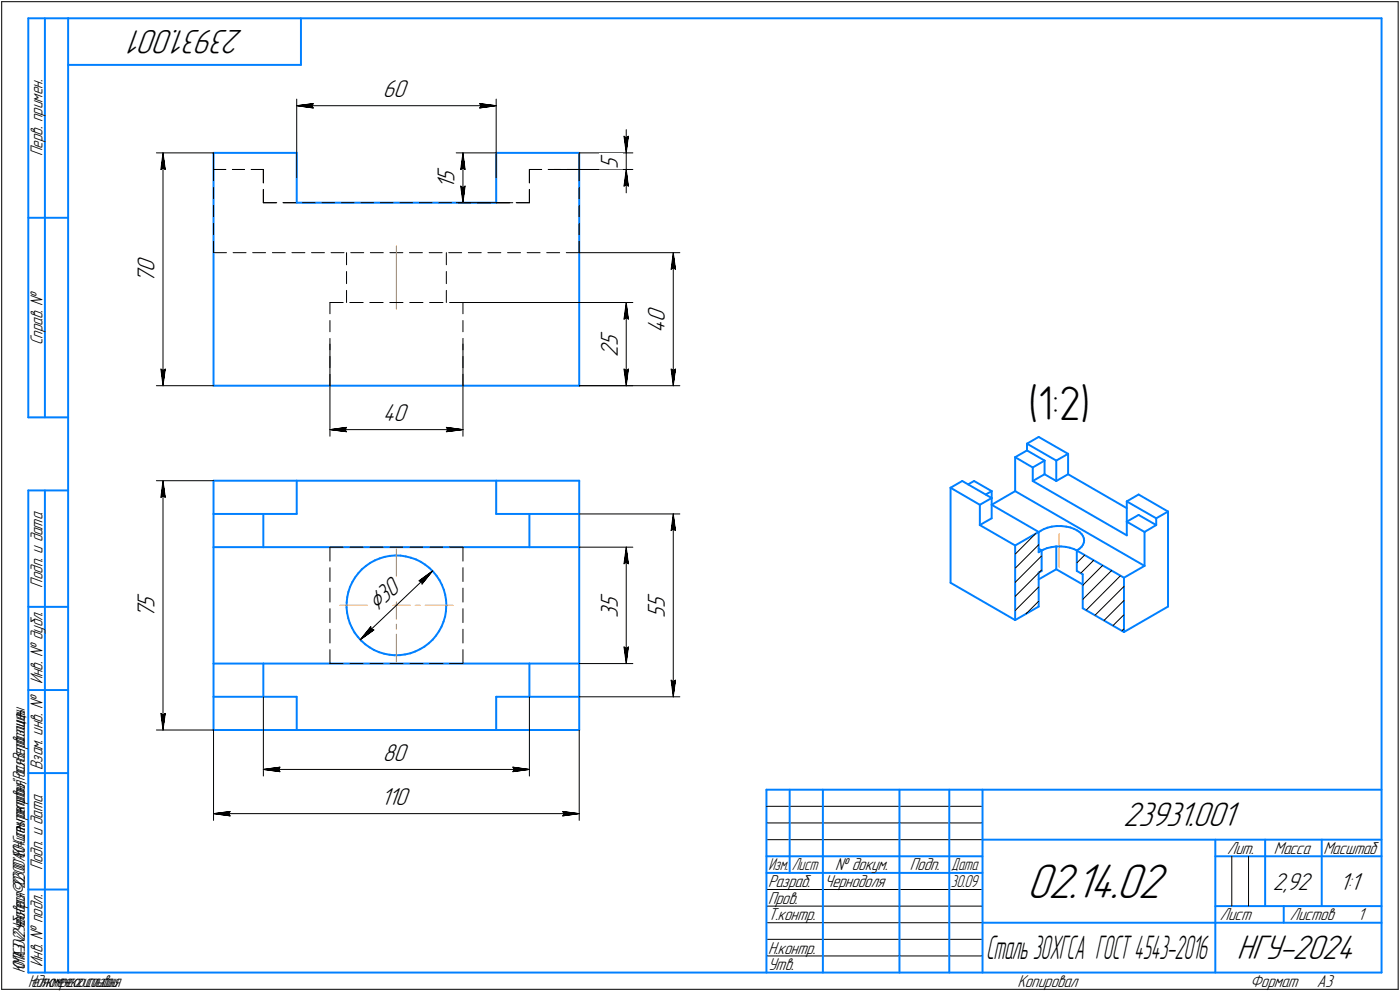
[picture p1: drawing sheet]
<svg xmlns="http://www.w3.org/2000/svg" width="421mm" height="298mm" viewBox="0 0 421 298" stroke-linecap="round" stroke-linejoin="round" font-family="sans-serif">
<defs><g id="words">
<text font-size="15.6" x="308.8" y="270.1">02.14.02</text>
<text font-size="14.6" x="309.3" y="126.3">(1:2)</text>
<g font-size="10.9">
<text x="73.2" y="9" transform="rotate(-180 73.2 9)">23931.001</text>
<text x="337.8" y="248.5">23931.001</text>
<text x="372" y="288.5">НГУ-2024</text>
</g>
<text font-size="10.5" x="296.5" y="288.5">Сталь30ХГСА ГОСТ4543-2016</text>
<text font-size="8.5" x="113.4" y="184.1" transform="rotate(-44 113.4 184.1)">Ç30</text>
<g font-size="7.8">
<text x="115.1" y="29.3">60</text>
<text x="185.8" y="50.8" transform="rotate(-90 185.8 50.8)">5</text>
<text x="136.7" y="56.8" transform="rotate(-90 136.7 56.8)">1</text>
<text x="136.7" y="54.7" transform="rotate(-90 136.7 54.7)">5</text>
<text x="46.5" y="81.9" transform="rotate(-90 46.5 81.9)">0</text>
<text x="46.5" y="85.1" transform="rotate(-90 46.5 85.1)">7</text>
<text x="200" y="100.1" transform="rotate(-90 200 100.1)">4</text>
<text x="200" y="96.9" transform="rotate(-90 200 96.9)">0</text>
<text x="185.8" y="107.4" transform="rotate(-90 185.8 107.4)">2</text>
<text x="185.8" y="104.2" transform="rotate(-90 185.8 104.2)">5</text>
<text x="115.1" y="126.7">40</text>
<text x="46.5" y="185.9" transform="rotate(-90 46.5 185.9)">7</text>
<text x="46.5" y="182.8" transform="rotate(-90 46.5 182.8)">5</text>
<text x="185.8" y="185.7" transform="rotate(-90 185.8 185.7)">3</text>
<text x="185.8" y="183" transform="rotate(-90 185.8 183)">5</text>
<text x="200" y="185.7" transform="rotate(-90 200 185.7)">5</text>
<text x="200" y="183" transform="rotate(-90 200 183)">5</text>
<text x="115.1" y="228.9">80</text>
<text x="114.6" y="242.2">110</text>
<text x="382.8" y="267.5">2,92</text>
<text x="402.9" y="267.5">1:1</text>
</g>
<g font-size="5.5">
<text x="12.8" y="46.9" transform="rotate(-90 12.8 46.9)">Перв. примен.</text>
<text x="12.8" y="103.8" transform="rotate(-90 12.8 103.8)">Справ. !</text>
<text x="12.8" y="176.7" transform="rotate(-90 12.8 176.7)">Подп. и дата</text>
<text x="12.8" y="205.8" transform="rotate(-90 12.8 205.8)">Инв. ! дубл.</text>
<text x="12.8" y="231.6" transform="rotate(-90 12.8 231.6)">Взам. инв. !</text>
<text x="369.1" y="256.8">Лит.</text>
<text x="383.1" y="256.8">Масса</text>
<text x="398" y="256.8">Масштаб</text>
<text x="12.8" y="261.7" transform="rotate(-90 12.8 261.7)">Подп. и дата</text>
<text x="251.2" y="261.8">! докум.</text>
<text x="273.6" y="261.8">Подп.</text>
<text x="231" y="266.8">Разраб.</text>
<text x="248" y="266.8">Чернодоля</text>
<text x="231" y="271.8">Пров.</text>
<text x="231" y="276.8">Т.контр.</text>
<text x="366.9" y="276.8">Лист</text>
<text x="387.9" y="276.8">Листов</text>
<text x="408.4" y="276.8">1</text>
<text x="231" y="286.8">Н.контр.</text>
<text x="12.8" y="290.8" transform="rotate(-90 12.8 290.8)">Инв. ! подл.</text>
<text x="231" y="291.8">Утв.</text>
<text x="306" y="296.8">Копировал</text>
<text x="376" y="296.8">Формат</text>
<text x="396" y="296.8">A3</text>
</g>
<g font-size="5.4">
<text x="231.1" y="261.8">Изм.</text>
<text x="238.1" y="261.8">Лист</text>
<text x="286.1" y="261.8">Дата</text>
<text x="286" y="266.8">30.09</text>
<text x="7.5" y="292.5" transform="rotate(-90 7.5 292.5)">КОМПАС-3Dv22Учебнаяверсия©2023ООО&quot;АСКОН-Системыпроектирования&quot;,Россия.Всеправазащищены.</text>
<text x="8.5" y="296.7">Недлякоммерческогоиспользования</text>
</g>
</g></defs>
<g fill="none" stroke="#0080ff" stroke-width=".59">
<path d="M8.5 5.5v120zM8.5 5.5h12zM13.5 5.5v120zM20.5 5.5v287zM20.5 5.5h395zM20.5 19.5h70zM90.5 5.5v14zM415.5 5.5v287zM64.2 46v70zM64.2 46h25zM89.2 46v15zM149.2 46v15z"/>
<path d="M149.2 46h25zM174.2 46v70zM8.5 65.5h12zM89.2 61h60zM64.2 116h110zM8.5 125.5h12zM305.3 137.5l3.6-2zM305.3 137.5l5.3 3.1zM305.3 137.5v10.2zM308.9 133.4l3.5-2zM308.9 133.4l8.8 5.1zM308.9 133.4v2.1z"/>
<path d="M308.9 135.5l5.3 3zM312.4 131.4l8.8 5.1zM314.2 138.5v4.1zM317.7 138.5v6.2zM317.7 138.5l3.5-2zM321.2 136.5v6.1zM8.5 147.5v145zM8.5 147.5h12zM13.5 147.5v145zM64.2 144.6v10zM64.2 154.6v9.9zM64.2 154.6h25z"/>
<path d="M64.2 144.6h25zM79.2 154.6v9.9zM89.2 144.6h60zM89.2 144.6v10zM149.2 154.6h25zM149.2 144.6v10zM149.2 144.6h25zM159.2 154.6v9.9zM174.2 154.6v9.9zM174.2 144.6v10zM285.9 146.7v28.6zM285.9 146.7l8.8 5.1z"/>
<path d="M285.9 146.7l3.5-2zM289.4 144.7l8.8 5.1zM291.2 145.7l1.7-1zM292.9 144.7l5.3 3zM294.7 157.9l10.6 6.1zM294.7 157.9l3.5-2zM294.7 151.8v6.1zM294.7 151.8l3.5-2zM296.5 148.7l1.7-1zM298.2 149.8v6.1zM298.2 147.7v2.1zM298.2 151.8l7.1-4.1z"/>
<path d="M298.2 151.8l14.2 8.2zM305.3 147.7l38.9 22.5zM310.6 140.6v4.1zM310.6 144.7l3.6-2.1zM310.6 140.6l3.6-2.1zM310.6 144.7l28.3 16.3zM312.4 160v6.1zM313 159.6l.9-.5zM313.9 159.1l1.1-.4zM314.2 142.6l3.5 2.1zM315 158.7l1.3-.3zM316.3 158.4l1.5-.2z"/>
<path d="M317.7 144.7l3.5-2.1zM317.8 158.2h1.4zM319.2 158.2l1.4 .2zM320.6 158.4l1.3 .2zM321.2 142.6l17.7 10.2zM321.9 158.6l1.1 .4zM323 159l.9 .5zM323.9 159.5l.8 .5zM338.9 150.8l8.8 5.1zM338.9 150.8l3.5-2.1zM338.9 156.9l3.5-2zM338.9 156.9v4.1z"/>
<path d="M338.9 150.8v6.1zM338.9 156.9l5.3 3.1zM342.4 154.9l5.3 3zM342.4 148.7l8.9 5.1zM344.2 160v10.2zM344.2 160l3.5-2.1zM347.7 155.9v2zM347.7 155.9l3.6-2.1zM351.3 153.8v28.6zM64.2 164.5h15zM64.2 164.5v35.1zM79.2 164.5h80z"/>
<path d="M104.4 179.6l-.1 1.5zM104.8 178l-.4 1.6zM105.3 176.5l-.5 1.5zM106 175l-.7 1.5zM106.8 173.7l-.8 1.3zM107.7 172.4l-.9 1.3zM108.8 171.2l1.2-1zM108.8 171.2l-1.1 1.2zM110 170.2l1.3-.9zM111.3 169.3l1.4-.8zM112.7 168.5l1.5-.6zM114.2 167.9l1.5-.4z"/>
<path d="M115.7 167.5l1.6-.3zM117.3 167.2l1.6-.2zM118.9 167l1.6 .1zM120.5 167.1l1.5 .2zM122 167.3l1.6 .4zM123.6 167.7l1.5 .5zM125.1 168.2l1.4 .8zM126.5 169l1.3 .8zM127.8 169.8l1.3 1zM129.1 170.8l1.2 1.1zM130.3 171.9l1 1.2zM131.3 173.1l.9 1.4z"/>
<path d="M132.2 174.5l.7 1.4zM132.9 175.9l.6 1.4zM133.5 177.3l.4 1.6zM133.9 178.9l.3 1.6zM159.2 164.5h15zM174.2 164.5v35.1zM285.9 175.3l19.4 11.2zM305.3 164v22.5zM305.3 164l7.1-4zM312.4 160.1l.6-.5zM312.4 165l.7 .5zM312.4 174.2l5.3-3z"/>
<path d="M312.4 166.1l.9-.5zM312.4 172.2l.9-.5zM312.4 172.2v10.2zM313.1 165.5l.2 .1zM313.3 165.6l.5-.3zM313.3 165.6v6.1zM313.8 165.3l1.1-.5zM314.9 164.8l1.3-.3zM316.2 164.5l1.4-.2zM317.6 164.3h1.5zM317.7 171.2l7.9 4.6zM317.7 164.3v6.9z"/>
<path d="M319.1 164.3l1.4 .2zM320.5 164.5l1.3 .2zM321.8 164.7l1.1 .4zM322.9 165.1l.9 .5zM323.8 165.6l.9-.6zM323.8 165.6l14.2 8.1zM323.8 171.7l1.8 1zM323.8 165.6v6.1zM324.7 165l.6-.6zM324.7 160l.6 .6zM325.3 160.6l.4 .6zM325.6 172.7v10.2z"/>
<path d="M325.7 163.8l-.4 .6zM325.7 161.2l.3 .7zM326 163.2l-.3 .6zM326 161.9l.1 .6zM326.1 162.5l-.1 .7zM338 173.7l6.2-3.5zM338 173.7v16.4zM8.5 182.5h12zM64.2 199.6v9.9zM64.2 199.6h15zM79.2 199.6v9.9zM79.2 199.6h80z"/>
<path d="M104.2 182.8l.2 1.5zM104.3 181.1l-.1 1.7zM104.4 184.3l.3 1.6zM104.7 185.9l.5 1.5zM105.2 187.4l.7 1.4zM105.9 188.8l.7 1.4zM106.6 190.2l1 1.3zM107.6 191.5l1.1 1.2zM108.7 192.7l1.2 1.1zM109.9 193.8l1.3 .9zM111.2 194.7l1.3 .8zM112.5 195.5l1.5 .6z"/>
<path d="M114 196.1l1.5 .5zM115.5 196.6l1.6 .3zM117.1 196.9l1.6 .2zM118.7 197.1l1.6-.1zM120.3 197l1.5-.2zM121.8 196.8l1.6-.3zM123.4 196.5l1.5-.6zM124.9 195.9l1.4-.7zM126.3 195.2l1.4-.8zM127.7 194.4l1.2-.9zM128.9 193.5l1.2-1.1zM131.1 191.1l-1 1.3z"/>
<path d="M132 189.8l-.9 1.3zM132.8 188.4l-.8 1.4zM133.4 186.9l-.6 1.5zM133.9 185.4l-.5 1.5zM134.1 183.9l-.2 1.5zM134.2 180.5v1.5zM134.2 182.2l-.1 1.7zM134.2 182v.2zM159.2 199.6v9.9zM159.2 199.6h15zM174.2 199.6v9.9zM305.3 186.5l7.1-4.1z"/>
<path d="M325.6 182.9l12.4 7.2zM338 190.1l13.3-7.7zM8.5 207.5h12zM64.2 219.5h25zM64.2 209.5v10zM64.2 209.5h25zM89.2 219.5h60zM89.2 209.5v10zM149.2 209.5v10zM149.2 219.5h25zM149.2 209.5h25zM174.2 209.5v10z"/>
<path d="M8.5 232.5h12zM230.5 237.5h185zM230.5 237.5v55zM237.5 237.5v25zM247.5 237.5v55zM270.5 237.5v55zM285.5 237.5v55zM295.5 237.5v55zM230.5 257.5h65zM295.5 252.5h120zM365.5 252.5v40zM365.5 257.5h15z"/>
<path d="M380.5 252.5v20zM380.5 257.5h35zM397.5 252.5v20zM8.5 267.5h12zM230.5 262.5h65zM295.5 277.5h70zM365.5 277.5h50zM365.5 272.5h50zM386.1 272.5v5zM8.5 292.5h12zM20.5 292.5h395z"/>
</g>
<g fill="none" stroke="#000" stroke-width=".3">
<path d="M.5 .5v297zM.5 .5h420zM420.5 .5v297zM89.2 29.8v23.7zM89.2 31.8l5-.6zM89.2 31.8l5 .7zM89.2 31.8h60zM93.7 31.8l.5 .7zM94.2 31.2l-.5 .6zM144.2 32.5l5-.7zM144.2 31.2l.5 .6zM144.2 31.2l5 .6z"/>
<path d="M144.7 31.8l-.5 .7zM149.2 29.8v23.7zM188.3 39v7zM47 46h17.2zM48.4 51l.6-.5zM49 46l.7 5zM49 50.5l.7 .5zM49 46l-.6 5zM49 46v70zM64.2 51h3.7zM64.2 46v5zM64.2 51v3.4z"/>
<path d="M64.2 56.4v3.4zM69.9 51h3.6zM75.6 51h3.6zM79.2 51v4zM79.2 57v4zM137.2 46h12zM138.6 51l.6-.5zM138.6 56l.6 5zM138.6 56l.6 .5zM139.2 46l.7 5zM139.2 50.5l.7 .5zM139.2 46l-.6 5z"/>
<path d="M139.2 56.5l.7-.5zM139.2 46v15zM139.9 56l-.7 5zM159.2 51h3.7zM159.2 57v4zM159.2 51v4zM164.9 51h3.7zM166.7 51h23.6zM170.6 51h3.6zM174.2 56.4v3.4zM174.2 51v3.4zM174.2 46v5z"/>
<path d="M174.2 46h16.1zM187.7 41l.6 .5zM187.7 41l.6 5zM187.7 56l.6-.5zM188.3 41.5l.7-.5zM188.3 51l-.6 5zM188.3 55.5l.7 .5zM188.3 51l.7 5zM188.3 51v7zM188.3 46v5zM189 41l-.7 5zM64.2 61.8v3.4z"/>
<path d="M64.2 67.2v3.4zM64.2 72.6v3.4zM64.2 76h3.9zM70.1 76h3.9zM76 76h3.9zM79.2 61h4zM79.2 61h3.9zM81.9 76h3.9zM85.1 61h3.8zM85.2 61h4zM87.8 76h3.9zM90.9 61h3.9z"/>
<path d="M93.7 76h3.9zM96.8 61h3.9zM99.6 76h3.9zM102.7 61h3.8zM104.2 76v3.6zM105.5 76h3.9zM108.5 61h3.9zM111.4 76h3.9zM114.3 61h3.9zM117.3 76h3.9zM120.2 61h3.9zM123.1 76h3.9z"/>
<path d="M126.1 61h3.8zM129.1 76h3.9zM132 61h3.8zM134.2 76v3.6zM135 76h3.9zM137.2 61h17zM137.8 61h3.8zM140.8 76h3.9zM143.6 61h3.9zM146.7 76h3.9zM149.2 61h4zM149.5 61h3.9z"/>
<path d="M152.7 76h3.8zM155.2 61h4zM155.4 61h3.8zM158.5 76h3.9zM164.4 76h3.9zM170.3 76h3.9zM174.2 72.6v3.4zM174.2 67.2v3.4zM174.2 61.8v3.4zM174.2 76h30.3zM202.5 76l.7 5zM202.5 76l-.7 5z"/>
<path d="M202.5 76v40zM99.2 91h4zM99.2 91v3.4zM99.2 96.4v3.4zM104.2 87.3v3.7zM104.2 81.7v3.6zM105.2 91h4zM111.2 91h4zM117.2 91h4zM123.2 91h4zM129.2 91h4zM134.2 87.3v3.7z"/>
<path d="M134.2 81.7v3.6zM135.2 91h4zM139.2 91v3.4zM139.2 96.4v3.4zM139.2 91h51.1zM187.7 96l.6-.5zM188.3 91l.7 5zM188.3 95.5l.7 .5zM188.3 91l-.6 5zM188.3 91v25zM201.8 81l.7-.5zM202.5 80.5l.7 .5z"/>
<path d="M47 116h17.2zM48.4 111l.6 5zM48.4 111l.6 .5zM49 111.5l.7-.5zM49.7 111l-.7 5zM99.2 101.8v3.4zM99.2 107.2v3.4zM99.2 112.6v3.4zM99.2 103.5v27.7zM139.2 101.8v3.4zM139.2 107.2v3.4zM139.2 112.6v3.4z"/>
<path d="M139.2 103.5v27.7zM174.2 116h30.3zM174.2 116h16.1zM187.7 111l.6 5zM187.7 111l.6 .5zM188.3 111.5l.7-.5zM189 111l-.7 5zM201.8 111l.7 5zM201.8 111l.7 .5zM202.5 111.5l.7-.5zM203.2 111l-.7 5zM99.2 129.2l5-.7z"/>
<path d="M99.2 129.2l5 .6zM99.2 129.2h40zM103.7 129.2l.5 .6zM104.2 128.5l-.5 .7zM134.2 129.8l5-.6zM134.2 128.5l.5 .7zM134.2 128.5l5 .7zM134.7 129.2l-.5 .6zM47 144.6h17.2zM48.4 149.6l.6-.5zM49 144.6l.7 5zM49 149.1l.7 .5z"/>
<path d="M49 144.6l-.6 5zM49 144.6v74.9zM174.2 154.6h30.3zM201.8 159.6l.7-.6zM202.5 154.6l.7 5zM202.5 159l.7 .6zM202.5 154.6l-.7 5zM202.5 154.6v54.9zM99.2 176.9v4.2zM99.2 170.7v4.2zM99.2 164.5v4.2zM99.2 164.5h4z"/>
<path d="M105.2 164.5h4zM111.2 164.5h4zM117.2 164.5h4zM123.2 164.5h4zM126 174.7l.8 .1zM126 174.7l4.1-3zM126.8 174.8l.1 .8zM129.2 164.5h4zM130.1 171.7l-3.2 3.9zM135.2 164.5h4zM139.2 164.5v4.2zM139.2 170.7v4.2z"/>
<path d="M139.2 176.9v4.2zM174.2 164.5h16.1zM187.7 169.5l.6-.5zM188.3 164.5l.7 5zM188.3 169l.7 .5zM188.3 164.5l-.6 5zM188.3 164.5v35.1zM305.3 179.4l7.1-7.1zM305.3 175.1l8-7.9zM305.3 170.9l7.1-7.1zM311.4 160.5l-6.1 6.2zM312.6 172.1l.7-.7z"/>
<path d="M325 172.4l3.9-3.9zM325.6 176l6-5.9zM326.2 166.9l-2.4 2.4zM337 173.1l-10.4 10.4zM99.2 195.4v4.2zM99.2 189.2v4.2zM99.2 183v4.2zM99.2 199.6h4zM105.2 199.6h4zM108.3 192.4l4.1-3zM108.3 192.4l21.8-20.7zM111.2 199.6h4z"/>
<path d="M111.5 188.5l-3.2 3.9zM111.5 188.5l.1 .8zM111.6 189.3l.8 .1zM117.2 199.6h4zM123.2 199.6h4zM129.2 199.6h4zM135.2 199.6h4zM139.2 183v4.2zM139.2 189.2v4.2zM139.2 195.4v4.2zM174.2 199.6h16.1zM187.7 194.6l.6 5z"/>
<path d="M187.7 194.6l.6 .5zM188.3 195.1l.7-.5zM189 194.6l-.7 5zM305.3 183.6l7.1-7.1zM308.5 184.7l3.9-3.9zM325.6 180.3l8.7-8.7zM329.3 185l8.7-8.6zM332 186.6l6-6zM334.7 188.2l3.3-3.3zM337.4 189.7l.6-.6zM47 219.5h17.2zM48.4 214.5l.6 5z"/>
<path d="M48.4 214.5l.6 .6zM49 215.1l.7-.6zM49.7 214.5l-.7 5zM64.2 219.5v27.2zM79.2 209.5v23.9zM159.2 209.5v23.9zM174.2 209.5h30.3zM174.2 219.5v27.2zM201.8 204.6l.7 4.9zM201.8 204.6l.7 .5zM202.5 205.1l.7-.5zM203.2 204.6l-.7 4.9z"/>
<path d="M79.2 231.4l5-.7zM79.2 231.4l5 .7zM79.2 231.4h80zM83.7 231.4l.5 .7zM84.2 230.7l-.5 .7zM154.2 232.1l5-.7zM154.2 230.7l.5 .7zM154.2 230.7l5 .7zM154.7 231.4l-.5 .7zM64.2 244.7l5-.6zM64.2 244.7l5 .7zM64.2 244.7h110z"/>
<path d="M68.7 244.7l.5 .7zM69.2 244.1l-.5 .6zM169.2 245.4l5-.7zM169.2 244.1l.5 .6zM169.2 244.1l5 .6zM169.7 244.7l-.5 .7zM230.5 247.5h65zM230.5 252.5h65zM230.5 242.5h65zM370.5 257.5v15zM375.5 257.5v15zM230.5 267.5h65z"/>
<path d="M230.5 272.5h65zM230.5 277.5h65zM.5 297.5h420zM230.5 282.5h65zM230.5 287.5h65z"/>
</g>
<g fill="none" stroke="#ff8000" stroke-width=".3">
<path d="M119.2 74v19zM119.2 165.1v8.3zM119.2 174.9v1.5zM119.2 177.9v4.1zM318.6 160.5v10.1zM102.2 182h8.3zM112.1 182h1.4zM115.1 182h4.1zM119.2 182h4.2zM119.2 190.7v8.4zM119.2 187.7v1.5zM119.2 182v4.2z"/>
<path d="M124.9 182h1.5zM127.9 182h8.3z"/>
</g>
<g fill="#fff" stroke="#fff" stroke-width=".3">
<path d="M115.1 121.1h8.2zM115.1 121.1h8.2zM115.1 121.2h8.2zM115.1 121.2h8.2zM115.1 121.2h8.2zM115.1 121.3h8.2zM115.1 121.3h8.2zM115.1 121.4h8.2zM115.1 121.4h8.2zM115.1 121.5h8.2zM115.1 121.5h8.2zM115.1 121.5h8.2zM115.1 121.6h8.2zM115.1 121.6h8.2zM115.1 121.7h8.2zM115.1 121.7h8.2zM115.1 121.8h8.2zM115.1 121.8h8.2zM115.1 121.8h8.2zM115.1 121.9h8.2zM115.1 121.9h8.2zM115.1 122h8.2zM115.1 122h8.2zM115.1 122h8.2zM115.1 122.1h8.2zM115.1 122.1h8.2zM115.1 122.2h8.2zM115.1 122.2h8.2zM115.1 122.3h8.2zM115.1 122.3h8.2zM115.1 122.3h8.2zM115.1 122.4h8.2zM115.1 122.4h8.2zM115.1 122.5h8.2zM115.1 122.5h8.2zM115.1 122.6h8.2zM115.1 122.6h8.2zM115.1 122.6h8.2zM115.1 122.7h8.2zM115.1 122.7h8.2zM115.1 122.8h8.2zM115.1 122.8h8.2zM115.1 122.9h8.2zM115.1 122.9h8.2zM115.1 122.9h8.2zM115.1 123h8.2zM115.1 123h8.2zM115.1 123.1h8.2zM115.1 123.1h8.2zM115.1 123.1h8.2zM115.1 123.2h8.2zM115.1 123.2h8.2zM115.1 123.3h8.2zM115.1 123.3h8.2zM115.1 123.4h8.2zM115.1 123.4h8.2zM115.1 123.4h8.2zM115.1 123.5h8.2zM115.1 123.5h8.2zM115.1 123.6h8.2zM115.1 123.6h8.2zM115.1 123.7h8.2zM115.1 123.7h8.2zM115.1 123.7h8.2zM115.1 123.8h8.2zM115.1 123.8h8.2zM115.1 123.9h8.2zM115.1 123.9h8.2zM115.1 124h8.2zM115.1 124h8.2zM115.1 124h8.2zM115.1 124.1h8.2zM115.1 124.1h8.2zM115.1 124.2h8.2zM115.1 124.2h8.2zM115.1 124.2h8.2zM115.1 124.3h8.2zM115.1 124.3h8.2zM115.1 124.4h8.2zM115.1 124.4h8.2zM115.1 124.5h8.2zM115.1 124.5h8.2zM115.1 124.5h8.2zM115.1 124.6h8.2zM115.1 124.6h8.2zM115.1 124.7h8.2zM115.1 124.7h8.2zM115.1 124.8h8.2zM115.1 124.8h8.2zM115.1 124.8h8.2zM115.1 124.9h8.2zM115.1 124.9h8.2zM115.1 125h8.2zM115.1 125h8.2zM115.1 125.1h8.2zM115.1 125.1h8.2zM115.1 125.1h8.2zM115.1 125.2h8.2zM115.1 125.2h8.2zM115.1 125.3h8.2zM115.1 125.3h8.2zM115.1 125.3h8.2zM115.1 125.4h8.2zM115.1 125.4h8.2zM115.1 125.5h8.2zM115.1 125.5h8.2zM115.1 125.6h8.2zM115.1 125.6h8.2zM115.1 125.6h8.2zM115.1 125.7h8.2zM115.1 125.7h8.2zM115.1 125.8h8.2zM115.1 125.8h8.2zM115.1 125.9h8.2zM115.1 125.9h8.2zM115.1 125.9h8.2zM115.1 126h8.2zM115.1 126h8.2zM115.1 126.1h8.2zM115.1 126.1h8.2zM115.1 126.2h8.2zM115.1 126.2h8.2zM115.1 126.2h8.2zM115.1 126.3h8.2zM115.1 126.3h8.2zM115.1 126.4h8.2zM115.1 126.4h8.2zM115.1 126.4h8.2zM115.1 126.5h8.2zM115.1 126.5h8.2zM115.1 126.6h8.2zM115.1 126.6h8.2zM115.1 126.7h8.2zM115.1 126.7h8.2zM115.1 126.7h8.2zM115.1 126.8h8.2zM115.1 126.8h8.2zM115.1 126.9h8.2zM115.1 126.9h8.2zM115.1 127h8.2zM115.1 127h8.2zM115.1 127h8.2zM115.1 127.1h8.2zM115.1 127.1h8.2zM115.1 127.2h8.2zM115.1 127.2h8.2zM115.1 127.3h8.2zM115.1 127.3h8.2zM115.1 127.3h8.2zM115.1 127.4h8.2zM115.1 127.4h8.2zM115.1 127.5h8.2zM115.1 127.5h8.2zM115.1 127.6h8.2zM115.1 127.6h8.2zM115.1 127.6h8.2zM115.1 127.7h8.2zM115.1 127.7h8.2zM115.1 127.8h8.2zM115.1 127.8h8.2zM115.1 127.8h8.2zM115.1 127.9h8.2zM115.1 127.9h8.2zM115.1 128h8.2zM115.1 128h8.2zM115.1 128.1h8.2zM115.1 128.1h8.2zM115.1 128.1h8.2z"/>
<path d="M104.4 128h.3zM104.1 128.1h.6zM103.7 128.1h1zM103.4 128.1h1.3zM103 128.2h1.7zM102.7 128.2h2zM102.4 128.3h2.3zM102 128.3h2.7zM101.7 128.4h3zM101.3 128.4h3.4zM101 128.4h3.7zM100.9 128.5h3.8zM100.8 128.5h3.9zM100.7 128.6h4zM100.6 128.6h4.1zM100.5 128.7h4.2zM100.4 128.7h4.3zM100.3 128.7h4.4zM100.2 128.8h4.5zM100.1 128.8h4.6zM100 128.9h4.7zM99.9 128.9h4.8zM99.8 128.9h4.9zM99.7 129h5zM99.7 129h5zM99.5 129.1h5.2zM99.4 129.1h5.3zM99.4 129.2h5.3zM99.2 129.2h5.5zM99.4 129.2h5.3zM99.4 129.3h5.3zM99.6 129.3h5.1zM99.7 129.4h5zM99.8 129.4h4.9zM99.9 129.5h4.8zM100 129.5h4.7zM100.1 129.5h4.6zM100.2 129.6h4.5zM100.3 129.6h4.4zM100.4 129.7h4.3zM100.5 129.7h4.2zM100.6 129.8h4.1zM100.7 129.8h4zM100.8 129.8h3.9zM100.9 129.9h3.8zM101 129.9h3.7zM101.3 130h3.4zM101.6 130h3.1zM101.9 130h2.8zM102.3 130.1h2.4zM102.6 130.1h2.1zM102.9 130.2h1.8zM103.2 130.2h1.5zM103.5 130.3h1.2zM103.8 130.3h.9zM104.1 130.3h.6zM104.4 130.4h.3z"/>
<path d="M133.7 128h.4zM133.7 128.1h.7zM133.7 128.1h1zM133.7 128.1h1.4zM133.7 128.2h1.7zM133.7 128.2h2.1zM133.7 128.3h2.4zM133.7 128.3h2.7zM133.7 128.4h3.1zM133.7 128.4h3.4zM133.7 128.4h3.7zM133.7 128.5h3.8zM133.7 128.5h3.9zM133.7 128.6h4.1zM133.7 128.6h4.1zM133.7 128.7h4.2zM133.7 128.7h4.3zM133.7 128.7h4.4zM133.7 128.8h4.6zM133.7 128.8h4.6zM133.7 128.9h4.7zM133.7 128.9h4.9zM133.7 128.9h4.9zM133.7 129h5.1zM133.7 129h5.2zM133.7 129.1h5.2zM133.7 129.1h5.4zM133.7 129.2h5.4zM133.7 129.2h5.5zM133.7 129.2h5.4zM133.7 129.3h5.3zM133.7 129.3h5.2zM133.7 129.4h5.1zM133.7 129.4h5zM133.7 129.5h4.9zM133.7 129.5h4.8zM133.7 129.5h4.7zM133.7 129.6h4.6zM133.7 129.6h4.5zM133.7 129.7h4.4zM133.7 129.7h4.3zM133.7 129.8h4.2zM133.7 129.8h4.1zM133.7 129.8h4zM133.7 129.9h3.8zM133.7 129.9h3.7zM133.7 130h3.4zM133.7 130h3.1zM133.7 130h2.8zM133.7 130.1h2.5zM133.7 130.1h2.2zM133.7 130.2h1.9zM133.7 130.2h1.6zM133.7 130.3h1.3zM133.7 130.3h1zM133.7 130.3h.7zM133.7 130.4h.4z"/>
<path d="M40.9 76.9h7.1zM40.9 76.9h7.1zM40.9 77h7.1zM40.9 77h7.1zM40.9 77h7.1zM40.9 77.1h7.1zM40.9 77.1h7.1zM40.9 77.2h7.1zM40.9 77.2h7.1zM40.9 77.3h7.1zM40.9 77.3h7.1zM40.9 77.3h7.1zM40.9 77.4h7.1zM40.9 77.4h7.1zM40.9 77.5h7.1zM40.9 77.5h7.1zM40.9 77.6h7.1zM40.9 77.6h7.1zM40.9 77.6h7.1zM40.9 77.7h7.1zM40.9 77.7h7.1zM40.9 77.8h7.1zM40.9 77.8h7.1zM40.9 77.9h7.1zM40.9 77.9h7.1zM40.9 77.9h7.1zM40.9 78h7.1zM40.9 78h7.1zM40.9 78.1h7.1zM40.9 78.1h7.1zM40.9 78.1h7.1zM40.9 78.2h7.1zM40.9 78.2h7.1zM40.9 78.3h7.1zM40.9 78.3h7.1zM40.9 78.4h7.1zM40.9 78.4h7.1zM40.9 78.4h7.1zM40.9 78.5h7.1zM40.9 78.5h7.1zM40.9 78.6h7.1zM40.9 78.6h7.1zM40.9 78.7h7.1zM40.9 78.7h7.1zM40.9 78.7h7.1zM40.9 78.8h7.1zM40.9 78.8h7.1zM40.9 78.9h7.1zM40.9 78.9h7.1zM40.9 79h7.1zM40.9 79h7.1zM40.9 79h7.1zM40.9 79.1h7.1zM40.9 79.1h7.1zM40.9 79.2h7.1zM40.9 79.2h7.1zM40.9 79.2h7.1zM40.9 79.3h7.1zM40.9 79.3h7.1zM40.9 79.4h7.1zM40.9 79.4h7.1zM40.9 79.5h7.1zM40.9 79.5h7.1zM40.9 79.5h7.1zM40.9 79.6h7.1zM40.9 79.6h7.1zM40.9 79.7h7.1zM40.9 79.7h7.1zM40.9 79.8h7.1zM40.9 79.8h7.1zM40.9 79.8h7.1zM40.9 79.9h7.1zM40.9 79.9h7.1zM40.9 80h7.1zM40.9 80h7.1zM40.9 80.1h7.1zM40.9 80.1h7.1zM40.9 80.1h7.1zM40.9 80.2h7.1zM40.9 80.2h7.1zM40.9 80.3h7.1zM40.9 80.3h7.1zM40.9 80.3h7.1zM40.9 80.4h7.1zM40.9 80.4h7.1zM40.9 80.5h7.1zM40.9 80.5h7.1zM40.9 80.6h7.1zM40.9 80.6h7.1zM40.9 80.6h7.1zM40.9 80.7h7.1zM40.9 80.7h7.1zM40.9 80.8h7.1zM40.9 80.8h7.1zM40.9 80.9h7.1zM40.9 80.9h7.1zM40.9 80.9h7.1zM40.9 81h7.1zM40.9 81h7.1zM40.9 81.1h7.1zM40.9 81.1h7.1zM40.9 81.2h7.1zM40.9 81.2h7.1zM40.9 81.2h7.1zM40.9 81.3h7.1zM40.9 81.3h7.1zM40.9 81.4h7.1zM40.9 81.4h7.1zM40.9 81.4h7.1zM40.9 81.5h7.1zM40.9 81.5h7.1zM40.9 81.6h7.1zM40.9 81.6h7.1zM40.9 81.7h7.1zM40.9 81.7h7.1zM40.9 81.7h7.1zM40.9 81.8h7.1zM40.9 81.8h7.1zM40.9 81.9h7.1zM40.9 81.9h7.1zM40.9 82h7.1zM40.9 82h7.1zM40.9 82h7.1zM40.9 82.1h7.1zM40.9 82.1h7.1zM40.9 82.2h7.1zM40.9 82.2h7.1zM40.9 82.3h7.1zM40.9 82.3h7.1zM40.9 82.3h7.1zM40.9 82.4h7.1zM40.9 82.4h7.1zM40.9 82.5h7.1zM40.9 82.5h7.1zM40.9 82.5h7.1zM40.9 82.6h7.1zM40.9 82.6h7.1zM40.9 82.7h7.1zM40.9 82.7h7.1zM40.9 82.8h7.1zM40.9 82.8h7.1zM40.9 82.8h7.1zM40.9 82.9h7.1zM40.9 82.9h7.1zM40.9 83h7.1zM40.9 83h7.1zM40.9 83.1h7.1zM40.9 83.1h7.1zM40.9 83.1h7.1zM40.9 83.2h7.1zM40.9 83.2h7.1zM40.9 83.3h7.1zM40.9 83.3h7.1zM40.9 83.4h7.1zM40.9 83.4h7.1zM40.9 83.4h7.1zM40.9 83.5h7.1zM40.9 83.5h7.1zM40.9 83.6h7.1zM40.9 83.6h7.1zM40.9 83.7h7.1zM40.9 83.7h7.1zM40.9 83.7h7.1zM40.9 83.8h7.1zM40.9 83.8h7.1zM40.9 83.9h7.1zM40.9 83.9h7.1zM40.9 83.9h7.1zM40.9 84h7.1zM40.9 84h7.1zM40.9 84.1h7.1zM40.9 84.1h7.1zM40.9 84.2h7.1zM40.9 84.2h7.1zM40.9 84.2h7.1zM40.9 84.3h7.1zM40.9 84.3h7.1zM40.9 84.4h7.1zM40.9 84.4h7.1zM40.9 84.5h7.1zM40.9 84.5h7.1zM40.9 84.5h7.1zM40.9 84.6h7.1zM40.9 84.6h7.1zM40.9 84.7h7.1zM40.9 84.7h7.1zM40.9 84.8h7.1zM40.9 84.8h7.1zM40.9 84.8h7.1zM40.9 84.9h7.1zM40.9 84.9h7.1zM40.9 85h7.1zM40.9 85h7.1z"/>
<path d="M47.8 110.5h2.4zM47.8 110.5h2.4zM47.8 110.6h2.4zM47.8 110.6h2.4zM47.8 110.7h2.4zM47.8 110.7h2.4zM47.8 110.7h2.4zM47.8 110.8h2.4zM47.9 110.8h2.3zM47.9 110.9h2.3zM47.9 110.9h2.3zM47.9 111h2.3zM47.9 111h2.3zM47.9 111h2.3zM47.9 111.1h2.3zM47.9 111.1h2.3zM47.9 111.2h2.3zM47.9 111.2h2.3zM47.9 111.3h2.3zM47.9 111.3h2.3zM47.9 111.3h2.3zM47.9 111.4h2.3zM47.9 111.4h2.3zM48 111.5h2.2zM48 111.5h2.1zM48 111.5h2.1zM48 111.6h2.1zM48 111.6h2.1zM48 111.7h2.1zM48 111.7h2.1zM48 111.8h2.1zM48 111.8h2.1zM48 111.8h2.1zM48 111.9h2.1zM48 111.9h2.1zM48 112h2.1zM48 112h2.1zM48 112.1h2.1zM48 112.1h2.1zM48 112.1h2.1zM48 112.2h2zM48 112.2h2zM48 112.3h2zM48 112.3h2zM48 112.4h2zM48.1 112.4h1.9zM48.1 112.4h1.9zM48.1 112.5h1.9zM48.1 112.5h1.9zM48.1 112.6h1.9zM48.1 112.6h1.9zM48.1 112.6h1.9zM48.1 112.7h1.9zM48.1 112.7h1.9zM48.1 112.8h1.9zM48.1 112.8h1.9zM48.1 112.9h1.9zM48.1 112.9h1.9zM48.1 112.9h1.9zM48.2 113h1.8zM48.2 113h1.8zM48.2 113.1h1.8zM48.2 113.1h1.8zM48.2 113.2h1.8zM48.2 113.2h1.7zM48.2 113.2h1.7zM48.2 113.3h1.7zM48.2 113.3h1.7zM48.2 113.4h1.7zM48.2 113.4h1.7zM48.2 113.5h1.7zM48.2 113.5h1.7zM48.2 113.5h1.7zM48.2 113.6h1.7zM48.3 113.6h1.6zM48.3 113.7h1.6zM48.3 113.7h1.6zM48.3 113.7h1.6zM48.3 113.8h1.6zM48.3 113.8h1.6zM48.3 113.9h1.5zM48.3 113.9h1.5zM48.3 114h1.5zM48.3 114h1.5zM48.3 114h1.5zM48.3 114.1h1.5zM48.3 114.1h1.5zM48.3 114.2h1.5zM48.3 114.2h1.5zM48.3 114.3h1.5zM48.3 114.3h1.5zM48.4 114.3h1.3zM48.4 114.4h1.3zM48.4 114.4h1.3zM48.4 114.5h1.3zM48.4 114.5h1.3zM48.5 114.6h1.2zM48.5 114.6h1.2zM48.5 114.6h1.1zM48.5 114.7h1.1zM48.5 114.7h1.1zM48.6 114.8h1zM48.6 114.8h.9zM48.6 114.9h.9zM48.6 114.9h.9zM48.6 114.9h.9zM48.6 115h.9zM48.6 115h.8zM48.7 115.1h.7zM48.7 115.1h.7zM48.7 115.1h.7zM48.7 115.2h.7zM48.7 115.2h.7zM48.8 115.3h.6zM48.8 115.3h.5zM48.8 115.4h.5zM48.8 115.4h.5zM48.8 115.4h.5zM48.9 115.5h.4zM48.9 115.5h.3zM48.9 115.6h.3zM48.9 115.6h.3zM48.9 115.7h.3zM48.9 115.7h.2zM48.9 115.7h.2zM48.9 115.8h.2z"/>
<path d="M48.9 46.2h.2zM48.9 46.2h.2zM48.9 46.3h.2zM48.9 46.3h.3zM48.9 46.4h.3zM48.9 46.4h.3zM48.9 46.4h.3zM48.9 46.5h.4zM48.8 46.5h.5zM48.8 46.6h.5zM48.8 46.6h.5zM48.8 46.7h.5zM48.8 46.7h.6zM48.7 46.7h.7zM48.7 46.8h.7zM48.7 46.8h.7zM48.7 46.9h.7zM48.7 46.9h.7zM48.6 46.9h.8zM48.6 47h.9zM48.6 47h.9zM48.6 47.1h.9zM48.6 47.1h.9zM48.6 47.2h.9zM48.6 47.2h1zM48.5 47.2h1.1zM48.5 47.3h1.1zM48.5 47.3h1.1zM48.5 47.4h1.2zM48.5 47.4h1.2zM48.4 47.5h1.3zM48.4 47.5h1.3zM48.4 47.5h1.3zM48.4 47.6h1.3zM48.4 47.6h1.3zM48.3 47.7h1.5zM48.3 47.7h1.5zM48.3 47.8h1.5zM48.3 47.8h1.5zM48.3 47.8h1.5zM48.3 47.9h1.5zM48.3 47.9h1.5zM48.3 48h1.5zM48.3 48h1.5zM48.3 48h1.5zM48.3 48.1h1.5zM48.3 48.1h1.6zM48.3 48.2h1.6zM48.3 48.2h1.6zM48.3 48.3h1.6zM48.3 48.3h1.6zM48.3 48.3h1.6zM48.2 48.4h1.7zM48.2 48.4h1.7zM48.2 48.5h1.7zM48.2 48.5h1.7zM48.2 48.6h1.7zM48.2 48.6h1.7zM48.2 48.6h1.7zM48.2 48.7h1.7zM48.2 48.7h1.7zM48.2 48.8h1.7zM48.2 48.8h1.8zM48.2 48.9h1.8zM48.2 48.9h1.8zM48.2 48.9h1.8zM48.2 49h1.8zM48.1 49h1.9zM48.1 49.1h1.9zM48.1 49.1h1.9zM48.1 49.1h1.9zM48.1 49.2h1.9zM48.1 49.2h1.9zM48.1 49.3h1.9zM48.1 49.3h1.9zM48.1 49.4h1.9zM48.1 49.4h1.9zM48.1 49.4h1.9zM48.1 49.5h1.9zM48.1 49.5h1.9zM48.1 49.6h1.9zM48 49.6h2zM48 49.7h2zM48 49.7h2zM48 49.7h2zM48 49.8h2zM48 49.8h2.1zM48 49.9h2.1zM48 49.9h2.1zM48 50h2.1zM48 50h2.1zM48 50h2.1zM48 50.1h2.1zM48 50.1h2.1zM48 50.2h2.1zM48 50.2h2.1zM48 50.2h2.1zM48 50.3h2.1zM48 50.3h2.1zM48 50.4h2.1zM48 50.4h2.1zM48 50.5h2.1zM48 50.5h2.2zM47.9 50.5h2.3zM47.9 50.6h2.3zM47.9 50.6h2.3zM47.9 50.7h2.3zM47.9 50.7h2.3zM47.9 50.8h2.3zM47.9 50.8h2.3zM47.9 50.8h2.3zM47.9 50.9h2.3zM47.9 50.9h2.3zM47.9 51h2.3zM47.9 51h2.3zM47.9 51.1h2.3zM47.9 51.1h2.3zM47.9 51.1h2.3zM47.8 51.2h2.4zM47.8 51.2h2.4zM47.8 51.3h2.4zM47.8 51.3h2.4zM47.8 51.4h2.4zM47.8 51.4h2.4zM47.8 51.4h2.4z"/>
<path d="M115.1 23.7h8.2zM115.1 23.7h8.2zM115.1 23.7h8.2zM115.1 23.8h8.2zM115.1 23.8h8.2zM115.1 23.9h8.2zM115.1 23.9h8.2zM115.1 24h8.2zM115.1 24h8.2zM115.1 24h8.2zM115.1 24.1h8.2zM115.1 24.1h8.2zM115.1 24.2h8.2zM115.1 24.2h8.2zM115.1 24.3h8.2zM115.1 24.3h8.2zM115.1 24.3h8.2zM115.1 24.4h8.2zM115.1 24.4h8.2zM115.1 24.5h8.2zM115.1 24.5h8.2zM115.1 24.6h8.2zM115.1 24.6h8.2zM115.1 24.6h8.2zM115.1 24.7h8.2zM115.1 24.7h8.2zM115.1 24.8h8.2zM115.1 24.8h8.2zM115.1 24.8h8.2zM115.1 24.9h8.2zM115.1 24.9h8.2zM115.1 25h8.2zM115.1 25h8.2zM115.1 25.1h8.2zM115.1 25.1h8.2zM115.1 25.1h8.2zM115.1 25.2h8.2zM115.1 25.2h8.2zM115.1 25.3h8.2zM115.1 25.3h8.2zM115.1 25.4h8.2zM115.1 25.4h8.2zM115.1 25.4h8.2zM115.1 25.5h8.2zM115.1 25.5h8.2zM115.1 25.6h8.2zM115.1 25.6h8.2zM115.1 25.7h8.2zM115.1 25.7h8.2zM115.1 25.7h8.2zM115.1 25.8h8.2zM115.1 25.8h8.2zM115.1 25.9h8.2zM115.1 25.9h8.2zM115.1 26h8.2zM115.1 26h8.2zM115.1 26h8.2zM115.1 26.1h8.2zM115.1 26.1h8.2zM115.1 26.2h8.2zM115.1 26.2h8.2zM115.1 26.2h8.2zM115.1 26.3h8.2zM115.1 26.3h8.2zM115.1 26.4h8.2zM115.1 26.4h8.2zM115.1 26.5h8.2zM115.1 26.5h8.2zM115.1 26.5h8.2zM115.1 26.6h8.2zM115.1 26.6h8.2zM115.1 26.7h8.2zM115.1 26.7h8.2zM115.1 26.8h8.2zM115.1 26.8h8.2zM115.1 26.8h8.2zM115.1 26.9h8.2zM115.1 26.9h8.2zM115.1 27h8.2zM115.1 27h8.2zM115.1 27.1h8.2zM115.1 27.1h8.2zM115.1 27.1h8.2zM115.1 27.2h8.2zM115.1 27.2h8.2zM115.1 27.3h8.2zM115.1 27.3h8.2zM115.1 27.3h8.2zM115.1 27.4h8.2zM115.1 27.4h8.2zM115.1 27.5h8.2zM115.1 27.5h8.2zM115.1 27.6h8.2zM115.1 27.6h8.2zM115.1 27.6h8.2zM115.1 27.7h8.2zM115.1 27.7h8.2zM115.1 27.8h8.2zM115.1 27.8h8.2zM115.1 27.9h8.2zM115.1 27.9h8.2zM115.1 27.9h8.2zM115.1 28h8.2zM115.1 28h8.2zM115.1 28.1h8.2zM115.1 28.1h8.2zM115.1 28.2h8.2zM115.1 28.2h8.2zM115.1 28.2h8.2zM115.1 28.3h8.2zM115.1 28.3h8.2zM115.1 28.4h8.2zM115.1 28.4h8.2zM115.1 28.4h8.2zM115.1 28.5h8.2zM115.1 28.5h8.2zM115.1 28.6h8.2zM115.1 28.6h8.2zM115.1 28.7h8.2zM115.1 28.7h8.2zM115.1 28.7h8.2zM115.1 28.8h8.2zM115.1 28.8h8.2zM115.1 28.9h8.2zM115.1 28.9h8.2zM115.1 29h8.2zM115.1 29h8.2zM115.1 29h8.2zM115.1 29.1h8.2zM115.1 29.1h8.2zM115.1 29.2h8.2zM115.1 29.2h8.2zM115.1 29.3h8.2zM115.1 29.3h8.2zM115.1 29.3h8.2zM115.1 29.4h8.2zM115.1 29.4h8.2zM115.1 29.5h8.2zM115.1 29.5h8.2zM115.1 29.5h8.2zM115.1 29.6h8.2zM115.1 29.6h8.2zM115.1 29.7h8.2zM115.1 29.7h8.2zM115.1 29.8h8.2zM115.1 29.8h8.2zM115.1 29.8h8.2zM115.1 29.9h8.2zM115.1 29.9h8.2zM115.1 30h8.2zM115.1 30h8.2zM115.1 30.1h8.2zM115.1 30.1h8.2zM115.1 30.1h8.2zM115.1 30.2h8.2zM115.1 30.2h8.2zM115.1 30.3h8.2zM115.1 30.3h8.2zM115.1 30.4h8.2zM115.1 30.4h8.2zM115.1 30.4h8.2zM115.1 30.5h8.2zM115.1 30.5h8.2zM115.1 30.6h8.2zM115.1 30.6h8.2zM115.1 30.6h8.2zM115.1 30.7h8.2zM115.1 30.7h8.2z"/>
<path d="M94.4 30.6h.3zM94.1 30.6h.6zM93.8 30.7h.9zM93.5 30.7h1.2zM93.2 30.8h1.5zM92.9 30.8h1.8zM92.6 30.9h2.1zM92.2 30.9h2.5zM91.9 30.9h2.8zM91.7 31h3zM91.4 31h3.3zM91 31.1h3.7zM90.9 31.1h3.8zM90.8 31.2h3.9zM90.7 31.2h4zM90.6 31.2h4.1zM90.5 31.3h4.2zM90.4 31.3h4.3zM90.3 31.4h4.4zM90.2 31.4h4.5zM90.1 31.5h4.6zM90 31.5h4.7zM89.9 31.5h4.8zM89.8 31.6h4.9zM89.7 31.6h5zM89.6 31.7h5.1zM89.5 31.7h5.2zM89.4 31.7h5.3zM89.2 31.8h5.5zM89.4 31.8h5.3zM89.5 31.9h5.2zM89.5 31.9h5.2zM89.7 32h5zM89.7 32h5zM89.8 32h4.9zM90 32.1h4.7zM90 32.1h4.7zM90.1 32.2h4.6zM90.3 32.2h4.4zM90.3 32.3h4.4zM90.4 32.3h4.3zM90.6 32.3h4.1zM90.6 32.4h4.1zM90.7 32.4h4zM90.8 32.5h3.9zM90.9 32.5h3.8zM91 32.6h3.7zM91.4 32.6h3.3zM91.7 32.6h3zM92 32.7h2.7zM92.4 32.7h2.3zM92.7 32.8h2zM93 32.8h1.7zM93.4 32.9h1.3zM93.7 32.9h1zM94.1 32.9h.6zM94.4 33h.3z"/>
<path d="M143.7 30.6h.4zM143.7 30.6h.7zM143.7 30.7h1zM143.7 30.7h1.3zM143.7 30.8h1.6zM143.7 30.8h1.9zM143.7 30.9h2.2zM143.7 30.9h2.5zM143.7 30.9h2.8zM143.7 31h3.2zM143.7 31h3.5zM143.7 31.1h3.7zM143.7 31.1h3.9zM143.7 31.2h4zM143.7 31.2h4.1zM143.7 31.2h4.2zM143.7 31.3h4.3zM143.7 31.3h4.4zM143.7 31.4h4.5zM143.7 31.4h4.6zM143.7 31.5h4.7zM143.7 31.5h4.8zM143.7 31.5h4.9zM143.7 31.6h5zM143.7 31.6h5.1zM143.7 31.7h5.2zM143.7 31.7h5.4zM143.7 31.7h5.4zM143.7 31.8h5.5zM143.7 31.8h5.4zM143.7 31.9h5.4zM143.7 31.9h5.2zM143.7 32h5.1zM143.7 32h5.1zM143.7 32h4.9zM143.7 32.1h4.8zM143.7 32.1h4.8zM143.7 32.2h4.6zM143.7 32.2h4.6zM143.7 32.3h4.5zM143.7 32.3h4.3zM143.7 32.3h4.3zM143.7 32.4h4.2zM143.7 32.4h4zM143.7 32.5h4zM143.7 32.5h3.9zM143.7 32.6h3.7zM143.7 32.6h3.4zM143.7 32.6h3.1zM143.7 32.7h2.7zM143.7 32.7h2.4zM143.7 32.8h2.1zM143.7 32.8h1.7zM143.7 32.9h1.4zM143.7 32.9h1zM143.7 32.9h.7zM143.7 33h.4z"/>
<path d="M180.2 46.2h7.1zM180.2 46.2h7.1zM180.2 46.3h7.1zM180.2 46.3h7.1zM180.2 46.4h7.1zM180.2 46.4h7.1zM180.2 46.4h7.1zM180.2 46.5h7.1zM180.2 46.5h7.1zM180.2 46.6h7.1zM180.2 46.6h7.1zM180.2 46.7h7.1zM180.2 46.7h7.1zM180.2 46.7h7.1zM180.2 46.8h7.1zM180.2 46.8h7.1zM180.2 46.9h7.1zM180.2 46.9h7.1zM180.2 46.9h7.1zM180.2 47h7.1zM180.2 47h7.1zM180.2 47.1h7.1zM180.2 47.1h7.1zM180.2 47.2h7.1zM180.2 47.2h7.1zM180.2 47.2h7.1zM180.2 47.3h7.1zM180.2 47.3h7.1zM180.2 47.4h7.1zM180.2 47.4h7.1zM180.2 47.5h7.1zM180.2 47.5h7.1zM180.2 47.5h7.1zM180.2 47.6h7.1zM180.2 47.6h7.1zM180.2 47.7h7.1zM180.2 47.7h7.1zM180.2 47.8h7.1zM180.2 47.8h7.1zM180.2 47.8h7.1zM180.2 47.9h7.1zM180.2 47.9h7.1zM180.2 48h7.1zM180.2 48h7.1zM180.2 48h7.1zM180.2 48.1h7.1zM180.2 48.1h7.1zM180.2 48.2h7.1zM180.2 48.2h7.1zM180.2 48.3h7.1zM180.2 48.3h7.1zM180.2 48.3h7.1zM180.2 48.4h7.1zM180.2 48.4h7.1zM180.2 48.5h7.1zM180.2 48.5h7.1zM180.2 48.6h7.1zM180.2 48.6h7.1zM180.2 48.6h7.1zM180.2 48.7h7.1zM180.2 48.7h7.1zM180.2 48.8h7.1zM180.2 48.8h7.1zM180.2 48.9h7.1zM180.2 48.9h7.1zM180.2 48.9h7.1zM180.2 49h7.1zM180.2 49h7.1zM180.2 49.1h7.1zM180.2 49.1h7.1zM180.2 49.1h7.1zM180.2 49.2h7.1zM180.2 49.2h7.1zM180.2 49.3h7.1zM180.2 49.3h7.1zM180.2 49.4h7.1zM180.2 49.4h7.1zM180.2 49.4h7.1zM180.2 49.5h7.1zM180.2 49.5h7.1zM180.2 49.6h7.1zM180.2 49.6h7.1zM180.2 49.7h7.1zM180.2 49.7h7.1zM180.2 49.7h7.1zM180.2 49.8h7.1zM180.2 49.8h7.1zM180.2 49.9h7.1zM180.2 49.9h7.1zM180.2 50h7.1zM180.2 50h7.1zM180.2 50h7.1zM180.2 50.1h7.1zM180.2 50.1h7.1zM180.2 50.2h7.1zM180.2 50.2h7.1zM180.2 50.2h7.1zM180.2 50.3h7.1zM180.2 50.3h7.1zM180.2 50.4h7.1zM180.2 50.4h7.1zM180.2 50.5h7.1zM180.2 50.5h7.1zM180.2 50.5h7.1zM180.2 50.6h7.1zM180.2 50.6h7.1zM180.2 50.7h7.1zM180.2 50.7h7.1zM180.2 50.8h7.1z"/>
<path d="M187.1 40.5h2.5zM187.2 40.5h2.4zM187.2 40.6h2.4zM187.2 40.6h2.4zM187.2 40.6h2.4zM187.2 40.7h2.4zM187.2 40.7h2.4zM187.2 40.8h2.4zM187.2 40.8h2.3zM187.2 40.9h2.3zM187.2 40.9h2.3zM187.2 40.9h2.3zM187.2 41h2.3zM187.2 41h2.3zM187.2 41.1h2.3zM187.2 41.1h2.3zM187.2 41.1h2.3zM187.2 41.2h2.3zM187.2 41.2h2.3zM187.2 41.3h2.3zM187.2 41.3h2.3zM187.2 41.4h2.3zM187.2 41.4h2.2zM187.2 41.4h2.2zM187.2 41.5h2.2zM187.3 41.5h2.1zM187.3 41.6h2.1zM187.3 41.6h2.1zM187.3 41.7h2.1zM187.3 41.7h2.1zM187.3 41.7h2.1zM187.3 41.8h2.1zM187.3 41.8h2.1zM187.3 41.9h2.1zM187.3 41.9h2.1zM187.3 42h2.1zM187.3 42h2.1zM187.3 42h2.1zM187.3 42.1h2.1zM187.3 42.1h2.1zM187.3 42.2h2.1zM187.4 42.2h2zM187.4 42.2h2zM187.4 42.3h2zM187.4 42.3h1.9zM187.4 42.4h1.9zM187.4 42.4h1.9zM187.4 42.5h1.9zM187.4 42.5h1.9zM187.4 42.5h1.9zM187.4 42.6h1.9zM187.4 42.6h1.9zM187.4 42.7h1.9zM187.4 42.7h1.9zM187.4 42.8h1.9zM187.4 42.8h1.9zM187.4 42.8h1.9zM187.5 42.9h1.8zM187.5 42.9h1.8zM187.5 43h1.7zM187.5 43h1.7zM187.5 43.1h1.7zM187.5 43.1h1.7zM187.5 43.1h1.7zM187.5 43.2h1.7zM187.5 43.2h1.7zM187.5 43.3h1.7zM187.5 43.3h1.7zM187.5 43.3h1.7zM187.5 43.4h1.7zM187.5 43.4h1.7zM187.5 43.5h1.7zM187.5 43.5h1.7zM187.5 43.6h1.7zM187.5 43.6h1.6zM187.5 43.6h1.6zM187.5 43.7h1.6zM187.5 43.7h1.6zM187.5 43.8h1.6zM187.5 43.8h1.6zM187.5 43.9h1.6zM187.6 43.9h1.5zM187.6 43.9h1.5zM187.6 44h1.5zM187.6 44h1.5zM187.6 44.1h1.5zM187.6 44.1h1.5zM187.6 44.2h1.5zM187.6 44.2h1.5zM187.6 44.2h1.5zM187.6 44.3h1.5zM187.7 44.3h1.3zM187.7 44.4h1.3zM187.7 44.4h1.3zM187.7 44.4h1.3zM187.7 44.5h1.3zM187.7 44.5h1.2zM187.7 44.6h1.2zM187.8 44.6h1.1zM187.8 44.7h1.1zM187.8 44.7h1.1zM187.8 44.7h1zM187.8 44.8h1zM187.9 44.8h.9zM187.9 44.9h.9zM187.9 44.9h.9zM187.9 45h.9zM188 45h.8zM188 45h.7zM188 45.1h.7zM188 45.1h.7zM188 45.2h.7zM188 45.2h.7zM188 45.3h.6zM188.1 45.3h.5zM188.1 45.3h.5zM188.1 45.4h.5zM188.1 45.4h.5zM188.1 45.5h.5zM188.2 45.5h.4zM188.2 45.6h.4zM188.2 45.6h.3zM188.2 45.6h.3zM188.2 45.7h.3zM188.3 45.7h.2zM188.3 45.8h.2z"/>
<path d="M188.3 51.2h.2zM188.3 51.2h.2zM188.2 51.3h.3zM188.2 51.3h.3zM188.2 51.4h.3zM188.2 51.4h.4zM188.2 51.4h.4zM188.1 51.5h.5zM188.1 51.5h.5zM188.1 51.6h.5zM188.1 51.6h.5zM188.1 51.6h.5zM188 51.7h.6zM188 51.7h.7zM188 51.8h.7zM188 51.8h.7zM188 51.9h.7zM188 51.9h.7zM188 51.9h.8zM187.9 52h.9zM187.9 52h.9zM187.9 52.1h.9zM187.9 52.1h.9zM187.8 52.2h1zM187.8 52.2h1zM187.8 52.2h1.1zM187.8 52.3h1.1zM187.8 52.3h1.1zM187.7 52.4h1.2zM187.7 52.4h1.2zM187.7 52.5h1.3zM187.7 52.5h1.3zM187.7 52.5h1.3zM187.7 52.6h1.3zM187.7 52.6h1.3zM187.6 52.7h1.5zM187.6 52.7h1.5zM187.6 52.7h1.5zM187.6 52.8h1.5zM187.6 52.8h1.5zM187.6 52.9h1.5zM187.6 52.9h1.5zM187.6 53h1.5zM187.6 53h1.5zM187.6 53h1.5zM187.5 53.1h1.6zM187.5 53.1h1.6zM187.5 53.2h1.6zM187.5 53.2h1.6zM187.5 53.3h1.6zM187.5 53.3h1.6zM187.5 53.3h1.6zM187.5 53.4h1.7zM187.5 53.4h1.7zM187.5 53.5h1.7zM187.5 53.5h1.7zM187.5 53.6h1.7zM187.5 53.6h1.7zM187.5 53.6h1.7zM187.5 53.7h1.7zM187.5 53.7h1.7zM187.5 53.8h1.7zM187.5 53.8h1.7zM187.5 53.8h1.7zM187.5 53.9h1.7zM187.5 53.9h1.7zM187.5 54h1.7zM187.5 54h1.8zM187.5 54.1h1.8zM187.4 54.1h1.9zM187.4 54.1h1.9zM187.4 54.2h1.9zM187.4 54.2h1.9zM187.4 54.3h1.9zM187.4 54.3h1.9zM187.4 54.4h1.9zM187.4 54.4h1.9zM187.4 54.4h1.9zM187.4 54.5h1.9zM187.4 54.5h1.9zM187.4 54.6h1.9zM187.4 54.6h1.9zM187.4 54.7h2zM187.4 54.7h2zM187.4 54.7h2zM187.3 54.8h2.1zM187.3 54.8h2.1zM187.3 54.9h2.1zM187.3 54.9h2.1zM187.3 54.9h2.1zM187.3 55h2.1zM187.3 55h2.1zM187.3 55.1h2.1zM187.3 55.1h2.1zM187.3 55.2h2.1zM187.3 55.2h2.1zM187.3 55.2h2.1zM187.3 55.3h2.1zM187.3 55.3h2.1zM187.3 55.4h2.1zM187.3 55.4h2.1zM187.2 55.5h2.2zM187.2 55.5h2.2zM187.2 55.5h2.2zM187.2 55.6h2.3zM187.2 55.6h2.3zM187.2 55.7h2.3zM187.2 55.7h2.3zM187.2 55.8h2.3zM187.2 55.8h2.3zM187.2 55.8h2.3zM187.2 55.9h2.3zM187.2 55.9h2.3zM187.2 56h2.3zM187.2 56h2.3zM187.2 56h2.3zM187.2 56.1h2.3zM187.2 56.1h2.3zM187.2 56.2h2.4zM187.2 56.2h2.4zM187.2 56.3h2.4zM187.2 56.3h2.4zM187.2 56.3h2.4zM187.2 56.4h2.4zM187.2 56.4h2.4z"/>
<path d="M194.4 91.9h7.1zM194.4 91.9h7.1zM194.4 92h7.1zM194.4 92h7.1zM194.4 92.1h7.1zM194.4 92.1h7.1zM194.4 92.2h7.1zM194.4 92.2h7.1zM194.4 92.2h7.1zM194.4 92.3h7.1zM194.4 92.3h7.1zM194.4 92.4h7.1zM194.4 92.4h7.1zM194.4 92.5h7.1zM194.4 92.5h7.1zM194.4 92.5h7.1zM194.4 92.6h7.1zM194.4 92.6h7.1zM194.4 92.7h7.1zM194.4 92.7h7.1zM194.4 92.8h7.1zM194.4 92.8h7.1zM194.4 92.8h7.1zM194.4 92.9h7.1zM194.4 92.9h7.1zM194.4 93h7.1zM194.4 93h7.1zM194.4 93h7.1zM194.4 93.1h7.1zM194.4 93.1h7.1zM194.4 93.2h7.1zM194.4 93.2h7.1zM194.4 93.3h7.1zM194.4 93.3h7.1zM194.4 93.3h7.1zM194.4 93.4h7.1zM194.4 93.4h7.1zM194.4 93.5h7.1zM194.4 93.5h7.1zM194.4 93.6h7.1zM194.4 93.6h7.1zM194.4 93.6h7.1zM194.4 93.7h7.1zM194.4 93.7h7.1zM194.4 93.8h7.1zM194.4 93.8h7.1zM194.4 93.9h7.1zM194.4 93.9h7.1zM194.4 93.9h7.1zM194.4 94h7.1zM194.4 94h7.1zM194.4 94.1h7.1zM194.4 94.1h7.1zM194.4 94.1h7.1zM194.4 94.2h7.1zM194.4 94.2h7.1zM194.4 94.3h7.1zM194.4 94.3h7.1zM194.4 94.4h7.1zM194.4 94.4h7.1zM194.4 94.4h7.1zM194.4 94.5h7.1zM194.4 94.5h7.1zM194.4 94.6h7.1zM194.4 94.6h7.1zM194.4 94.7h7.1zM194.4 94.7h7.1zM194.4 94.7h7.1zM194.4 94.8h7.1zM194.4 94.8h7.1zM194.4 94.9h7.1zM194.4 94.9h7.1zM194.4 95h7.1zM194.4 95h7.1zM194.4 95h7.1zM194.4 95.1h7.1zM194.4 95.1h7.1zM194.4 95.2h7.1zM194.4 95.2h7.1zM194.4 95.2h7.1zM194.4 95.3h7.1zM194.4 95.3h7.1zM194.4 95.4h7.1zM194.4 95.4h7.1zM194.4 95.5h7.1zM194.4 95.5h7.1zM194.4 95.5h7.1zM194.4 95.6h7.1zM194.4 95.6h7.1zM194.4 95.7h7.1zM194.4 95.7h7.1zM194.4 95.8h7.1zM194.4 95.8h7.1zM194.4 95.8h7.1zM194.4 95.9h7.1zM194.4 95.9h7.1zM194.4 96h7.1zM194.4 96h7.1zM194.4 96.1h7.1zM194.4 96.1h7.1zM194.4 96.1h7.1zM194.4 96.2h7.1zM194.4 96.2h7.1zM194.4 96.3h7.1zM194.4 96.3h7.1zM194.4 96.4h7.1zM194.4 96.4h7.1zM194.4 96.4h7.1zM194.4 96.5h7.1zM194.4 96.5h7.1zM194.4 96.6h7.1zM194.4 96.6h7.1zM194.4 96.6h7.1zM194.4 96.7h7.1zM194.4 96.7h7.1zM194.4 96.8h7.1zM194.4 96.8h7.1zM194.4 96.9h7.1zM194.4 96.9h7.1zM194.4 96.9h7.1zM194.4 97h7.1zM194.4 97h7.1zM194.4 97.1h7.1zM194.4 97.1h7.1zM194.4 97.2h7.1zM194.4 97.2h7.1zM194.4 97.2h7.1zM194.4 97.3h7.1zM194.4 97.3h7.1zM194.4 97.4h7.1zM194.4 97.4h7.1zM194.4 97.5h7.1zM194.4 97.5h7.1zM194.4 97.5h7.1zM194.4 97.6h7.1zM194.4 97.6h7.1zM194.4 97.7h7.1zM194.4 97.7h7.1zM194.4 97.7h7.1zM194.4 97.8h7.1zM194.4 97.8h7.1zM194.4 97.9h7.1zM194.4 97.9h7.1zM194.4 98h7.1zM194.4 98h7.1zM194.4 98h7.1zM194.4 98.1h7.1zM194.4 98.1h7.1zM194.4 98.2h7.1zM194.4 98.2h7.1zM194.4 98.3h7.1zM194.4 98.3h7.1zM194.4 98.3h7.1zM194.4 98.4h7.1zM194.4 98.4h7.1zM194.4 98.5h7.1zM194.4 98.5h7.1zM194.4 98.6h7.1zM194.4 98.6h7.1zM194.4 98.6h7.1zM194.4 98.7h7.1zM194.4 98.7h7.1zM194.4 98.8h7.1zM194.4 98.8h7.1zM194.4 98.8h7.1zM194.4 98.9h7.1zM194.4 98.9h7.1zM194.4 99h7.1zM194.4 99h7.1zM194.4 99.1h7.1zM194.4 99.1h7.1zM194.4 99.1h7.1zM194.4 99.2h7.1zM194.4 99.2h7.1zM194.4 99.3h7.1zM194.4 99.3h7.1zM194.4 99.4h7.1zM194.4 99.4h7.1zM194.4 99.4h7.1zM194.4 99.5h7.1zM194.4 99.5h7.1zM194.4 99.6h7.1zM194.4 99.6h7.1zM194.4 99.7h7.1zM194.4 99.7h7.1zM194.4 99.7h7.1zM194.4 99.8h7.1zM194.4 99.8h7.1zM194.4 99.9h7.1zM194.4 99.9h7.1zM194.4 99.9h7.1zM194.4 100h7.1zM194.4 100h7.1z"/>
<path d="M202.4 76.2h.2zM202.4 76.2h.2zM202.4 76.3h.2zM202.4 76.3h.2zM202.4 76.4h.2zM202.3 76.4h.4zM202.3 76.5h.4zM202.3 76.5h.4zM202.3 76.5h.4zM202.3 76.6h.4zM202.2 76.6h.6zM202.2 76.7h.6zM202.2 76.7h.6zM202.2 76.8h.6zM202.2 76.8h.7zM202.1 76.8h.8zM202.1 76.9h.8zM202.1 76.9h.8zM202.1 77h.8zM202.1 77h.8zM202.1 77h.8zM202.1 77.1h.9zM202.1 77.1h.9zM202 77.2h1zM202 77.2h1zM202 77.3h1zM202 77.3h1.1zM202 77.3h1.1zM201.9 77.4h1.2zM201.9 77.4h1.2zM201.9 77.5h1.2zM201.9 77.5h1.3zM201.9 77.6h1.3zM201.8 77.6h1.4zM201.8 77.6h1.4zM201.8 77.7h1.4zM201.8 77.7h1.4zM201.8 77.8h1.4zM201.8 77.8h1.5zM201.8 77.9h1.5zM201.8 77.9h1.5zM201.8 77.9h1.5zM201.8 78h1.5zM201.8 78h1.5zM201.8 78.1h1.5zM201.7 78.1h1.6zM201.7 78.1h1.6zM201.7 78.2h1.6zM201.7 78.2h1.6zM201.7 78.3h1.6zM201.7 78.3h1.6zM201.7 78.4h1.6zM201.7 78.4h1.6zM201.7 78.4h1.6zM201.7 78.5h1.7zM201.7 78.5h1.7zM201.7 78.6h1.7zM201.7 78.6h1.7zM201.7 78.7h1.7zM201.6 78.7h1.8zM201.6 78.7h1.8zM201.6 78.8h1.8zM201.6 78.8h1.8zM201.6 78.9h1.8zM201.6 78.9h1.8zM201.6 79h1.8zM201.6 79h1.8zM201.6 79h1.8zM201.6 79.1h1.8zM201.6 79.1h1.8zM201.6 79.2h1.9zM201.6 79.2h1.9zM201.6 79.2h1.9zM201.6 79.3h1.9zM201.5 79.3h2zM201.5 79.4h2zM201.5 79.4h2zM201.5 79.5h2zM201.5 79.5h2zM201.5 79.5h2zM201.5 79.6h2zM201.5 79.6h2zM201.5 79.7h2zM201.5 79.7h2zM201.5 79.8h2zM201.5 79.8h2zM201.5 79.8h2zM201.5 79.9h2zM201.5 79.9h2zM201.5 80h2zM201.5 80h2zM201.5 80.1h2zM201.5 80.1h2zM201.5 80.1h2zM201.5 80.2h2.1zM201.5 80.2h2.1zM201.4 80.3h2.2zM201.4 80.3h2.2zM201.4 80.3h2.2zM201.4 80.4h2.2zM201.4 80.4h2.2zM201.4 80.5h2.2zM201.4 80.5h2.2zM201.4 80.6h2.2zM201.4 80.6h2.2zM201.4 80.6h2.2zM201.4 80.7h2.2zM201.4 80.7h2.2zM201.4 80.8h2.2zM201.4 80.8h2.2zM201.4 80.9h2.3zM201.3 80.9h2.4zM201.3 80.9h2.4zM201.3 81h2.4zM201.3 81h2.4zM201.3 81.1h2.4zM201.3 81.1h2.4zM201.3 81.2h2.4zM201.3 81.2h2.4zM201.3 81.2h2.4zM201.3 81.3h2.4zM201.3 81.3h2.4zM201.3 81.4h2.4zM201.3 81.4h2.4zM201.3 81.4h2.4z"/>
<path d="M201.3 110.5h2.4zM201.3 110.5h2.4zM201.3 110.6h2.4zM201.3 110.6h2.4zM201.3 110.7h2.4zM201.3 110.7h2.4zM201.3 110.7h2.4zM201.3 110.8h2.4zM201.3 110.8h2.4zM201.3 110.9h2.4zM201.3 110.9h2.4zM201.3 111h2.4zM201.3 111h2.4zM201.3 111h2.4zM201.3 111.1h2.4zM201.4 111.1h2.3zM201.4 111.2h2.2zM201.4 111.2h2.2zM201.4 111.3h2.2zM201.4 111.3h2.2zM201.4 111.3h2.2zM201.4 111.4h2.2zM201.4 111.4h2.2zM201.4 111.5h2.2zM201.4 111.5h2.2zM201.4 111.5h2.2zM201.4 111.6h2.2zM201.4 111.6h2.2zM201.4 111.7h2.2zM201.4 111.7h2.2zM201.5 111.8h2.1zM201.5 111.8h2.1zM201.5 111.8h2zM201.5 111.9h2zM201.5 111.9h2zM201.5 112h2zM201.5 112h2zM201.5 112.1h2zM201.5 112.1h2zM201.5 112.1h2zM201.5 112.2h2zM201.5 112.2h2zM201.5 112.3h2zM201.5 112.3h2zM201.5 112.4h2zM201.5 112.4h2zM201.5 112.4h2zM201.5 112.5h2zM201.5 112.5h2zM201.5 112.6h2zM201.5 112.6h2zM201.5 112.6h2zM201.6 112.7h1.9zM201.6 112.7h1.9zM201.6 112.8h1.9zM201.6 112.8h1.9zM201.6 112.9h1.8zM201.6 112.9h1.8zM201.6 112.9h1.8zM201.6 113h1.8zM201.6 113h1.8zM201.6 113.1h1.8zM201.6 113.1h1.8zM201.6 113.2h1.8zM201.6 113.2h1.8zM201.6 113.2h1.8zM201.6 113.3h1.8zM201.7 113.3h1.7zM201.7 113.4h1.7zM201.7 113.4h1.7zM201.7 113.5h1.7zM201.7 113.5h1.7zM201.7 113.5h1.6zM201.7 113.6h1.6zM201.7 113.6h1.6zM201.7 113.7h1.6zM201.7 113.7h1.6zM201.7 113.7h1.6zM201.7 113.8h1.6zM201.7 113.8h1.6zM201.7 113.9h1.6zM201.8 113.9h1.5zM201.8 114h1.5zM201.8 114h1.5zM201.8 114h1.5zM201.8 114.1h1.5zM201.8 114.1h1.5zM201.8 114.2h1.5zM201.8 114.2h1.4zM201.8 114.3h1.4zM201.8 114.3h1.4zM201.8 114.3h1.4zM201.8 114.4h1.4zM201.9 114.4h1.3zM201.9 114.5h1.3zM201.9 114.5h1.2zM201.9 114.6h1.2zM201.9 114.6h1.2zM202 114.6h1.1zM202 114.7h1.1zM202 114.7h1zM202 114.8h1zM202 114.8h1zM202.1 114.9h.9zM202.1 114.9h.9zM202.1 114.9h.8zM202.1 115h.8zM202.1 115h.8zM202.1 115.1h.8zM202.1 115.1h.8zM202.1 115.1h.8zM202.2 115.2h.7zM202.2 115.2h.6zM202.2 115.3h.6zM202.2 115.3h.6zM202.2 115.4h.6zM202.3 115.4h.4zM202.3 115.4h.4zM202.3 115.5h.4zM202.3 115.5h.4zM202.3 115.6h.4zM202.4 115.6h.2zM202.4 115.7h.2zM202.4 115.7h.2zM202.4 115.7h.2zM202.4 115.8h.2z"/>
<path d="M180.2 99.6h7.1zM180.2 99.7h7.1zM180.2 99.7h7.1zM180.2 99.7h7.1zM180.2 99.8h7.1zM180.2 99.8h7.1zM180.2 99.9h7.1zM180.2 99.9h7.1zM180.2 99.9h7.1zM180.2 100h7.1zM180.2 100h7.1zM180.2 100.1h7.1zM180.2 100.1h7.1zM180.2 100.2h7.1zM180.2 100.2h7.1zM180.2 100.2h7.1zM180.2 100.3h7.1zM180.2 100.3h7.1zM180.2 100.4h7.1zM180.2 100.4h7.1zM180.2 100.5h7.1zM180.2 100.5h7.1zM180.2 100.5h7.1zM180.2 100.6h7.1zM180.2 100.6h7.1zM180.2 100.7h7.1zM180.2 100.7h7.1zM180.2 100.8h7.1zM180.2 100.8h7.1zM180.2 100.8h7.1zM180.2 100.9h7.1zM180.2 100.9h7.1zM180.2 101h7.1zM180.2 101h7.1zM180.2 101h7.1zM180.2 101.1h7.1zM180.2 101.1h7.1zM180.2 101.2h7.1zM180.2 101.2h7.1zM180.2 101.3h7.1zM180.2 101.3h7.1zM180.2 101.3h7.1zM180.2 101.4h7.1zM180.2 101.4h7.1zM180.2 101.5h7.1zM180.2 101.5h7.1zM180.2 101.6h7.1zM180.2 101.6h7.1zM180.2 101.6h7.1zM180.2 101.7h7.1zM180.2 101.7h7.1zM180.2 101.8h7.1zM180.2 101.8h7.1zM180.2 101.9h7.1zM180.2 101.9h7.1zM180.2 101.9h7.1zM180.2 102h7.1zM180.2 102h7.1zM180.2 102.1h7.1zM180.2 102.1h7.1zM180.2 102.2h7.1zM180.2 102.2h7.1zM180.2 102.2h7.1zM180.2 102.3h7.1zM180.2 102.3h7.1zM180.2 102.4h7.1zM180.2 102.4h7.1zM180.2 102.4h7.1zM180.2 102.5h7.1zM180.2 102.5h7.1zM180.2 102.6h7.1zM180.2 102.6h7.1zM180.2 102.7h7.1zM180.2 102.7h7.1zM180.2 102.7h7.1zM180.2 102.8h7.1zM180.2 102.8h7.1zM180.2 102.9h7.1zM180.2 102.9h7.1zM180.2 103h7.1zM180.2 103h7.1zM180.2 103h7.1zM180.2 103.1h7.1zM180.2 103.1h7.1zM180.2 103.2h7.1zM180.2 103.2h7.1zM180.2 103.3h7.1zM180.2 103.3h7.1zM180.2 103.3h7.1zM180.2 103.4h7.1zM180.2 103.4h7.1zM180.2 103.5h7.1zM180.2 103.5h7.1zM180.2 103.5h7.1zM180.2 103.6h7.1zM180.2 103.6h7.1zM180.2 103.7h7.1zM180.2 103.7h7.1zM180.2 103.8h7.1zM180.2 103.8h7.1zM180.2 103.8h7.1zM180.2 103.9h7.1zM180.2 103.9h7.1zM180.2 104h7.1zM180.2 104h7.1zM180.2 104.1h7.1zM180.2 104.1h7.1zM180.2 104.1h7.1zM180.2 104.2h7.1zM180.2 104.2h7.1zM180.2 104.3h7.1zM180.2 104.3h7.1zM180.2 104.4h7.1zM180.2 104.4h7.1zM180.2 104.4h7.1zM180.2 104.5h7.1zM180.2 104.5h7.1zM180.2 104.6h7.1zM180.2 104.6h7.1zM180.2 104.6h7.1zM180.2 104.7h7.1zM180.2 104.7h7.1zM180.2 104.8h7.1zM180.2 104.8h7.1zM180.2 104.9h7.1zM180.2 104.9h7.1zM180.2 104.9h7.1zM180.2 105h7.1zM180.2 105h7.1zM180.2 105.1h7.1zM180.2 105.1h7.1zM180.2 105.2h7.1zM180.2 105.2h7.1zM180.2 105.2h7.1zM180.2 105.3h7.1zM180.2 105.3h7.1zM180.2 105.4h7.1zM180.2 105.4h7.1zM180.2 105.5h7.1zM180.2 105.5h7.1zM180.2 105.5h7.1zM180.2 105.6h7.1zM180.2 105.6h7.1zM180.2 105.7h7.1zM180.2 105.7h7.1zM180.2 105.7h7.1zM180.2 105.8h7.1zM180.2 105.8h7.1zM180.2 105.9h7.1zM180.2 105.9h7.1zM180.2 106h7.1zM180.2 106h7.1zM180.2 106h7.1zM180.2 106.1h7.1zM180.2 106.1h7.1zM180.2 106.2h7.1zM180.2 106.2h7.1zM180.2 106.3h7.1zM180.2 106.3h7.1zM180.2 106.3h7.1zM180.2 106.4h7.1zM180.2 106.4h7.1zM180.2 106.5h7.1zM180.2 106.5h7.1zM180.2 106.6h7.1zM180.2 106.6h7.1zM180.2 106.6h7.1zM180.2 106.7h7.1zM180.2 106.7h7.1zM180.2 106.8h7.1zM180.2 106.8h7.1zM180.2 106.8h7.1zM180.2 106.9h7.1zM180.2 106.9h7.1zM180.2 107h7.1zM180.2 107h7.1zM180.2 107.1h7.1zM180.2 107.1h7.1zM180.2 107.1h7.1zM180.2 107.2h7.1zM180.2 107.2h7.1zM180.2 107.3h7.1zM180.2 107.3h7.1z"/>
<path d="M188.3 91.2h.2zM188.3 91.2h.2zM188.2 91.3h.3zM188.2 91.3h.3zM188.2 91.4h.3zM188.2 91.4h.4zM188.2 91.4h.4zM188.1 91.5h.5zM188.1 91.5h.5zM188.1 91.6h.5zM188.1 91.6h.5zM188.1 91.7h.5zM188 91.7h.6zM188 91.7h.7zM188 91.8h.7zM188 91.8h.7zM188 91.9h.7zM188 91.9h.7zM188 91.9h.8zM187.9 92h.9zM187.9 92h.9zM187.9 92.1h.9zM187.9 92.1h.9zM187.8 92.2h1zM187.8 92.2h1zM187.8 92.2h1.1zM187.8 92.3h1.1zM187.8 92.3h1.1zM187.7 92.4h1.2zM187.7 92.4h1.2zM187.7 92.5h1.3zM187.7 92.5h1.3zM187.7 92.5h1.3zM187.7 92.6h1.3zM187.7 92.6h1.3zM187.6 92.7h1.5zM187.6 92.7h1.5zM187.6 92.8h1.5zM187.6 92.8h1.5zM187.6 92.8h1.5zM187.6 92.9h1.5zM187.6 92.9h1.5zM187.6 93h1.5zM187.6 93h1.5zM187.6 93h1.5zM187.5 93.1h1.6zM187.5 93.1h1.6zM187.5 93.2h1.6zM187.5 93.2h1.6zM187.5 93.3h1.6zM187.5 93.3h1.6zM187.5 93.3h1.6zM187.5 93.4h1.7zM187.5 93.4h1.7zM187.5 93.5h1.7zM187.5 93.5h1.7zM187.5 93.6h1.7zM187.5 93.6h1.7zM187.5 93.6h1.7zM187.5 93.7h1.7zM187.5 93.7h1.7zM187.5 93.8h1.7zM187.5 93.8h1.7zM187.5 93.9h1.7zM187.5 93.9h1.7zM187.5 93.9h1.7zM187.5 94h1.7zM187.5 94h1.8zM187.5 94.1h1.8zM187.4 94.1h1.9zM187.4 94.1h1.9zM187.4 94.2h1.9zM187.4 94.2h1.9zM187.4 94.3h1.9zM187.4 94.3h1.9zM187.4 94.4h1.9zM187.4 94.4h1.9zM187.4 94.4h1.9zM187.4 94.5h1.9zM187.4 94.5h1.9zM187.4 94.6h1.9zM187.4 94.6h1.9zM187.4 94.7h2zM187.4 94.7h2zM187.4 94.7h2zM187.3 94.8h2.1zM187.3 94.8h2.1zM187.3 94.9h2.1zM187.3 94.9h2.1zM187.3 95h2.1zM187.3 95h2.1zM187.3 95h2.1zM187.3 95.1h2.1zM187.3 95.1h2.1zM187.3 95.2h2.1zM187.3 95.2h2.1zM187.3 95.2h2.1zM187.3 95.3h2.1zM187.3 95.3h2.1zM187.3 95.4h2.1zM187.3 95.4h2.1zM187.2 95.5h2.2zM187.2 95.5h2.2zM187.2 95.5h2.2zM187.2 95.6h2.3zM187.2 95.6h2.3zM187.2 95.7h2.3zM187.2 95.7h2.3zM187.2 95.8h2.3zM187.2 95.8h2.3zM187.2 95.8h2.3zM187.2 95.9h2.3zM187.2 95.9h2.3zM187.2 96h2.3zM187.2 96h2.3zM187.2 96.1h2.3zM187.2 96.1h2.3zM187.2 96.1h2.3zM187.2 96.2h2.4zM187.2 96.2h2.4zM187.2 96.3h2.4zM187.2 96.3h2.4zM187.2 96.4h2.4zM187.2 96.4h2.4zM187.2 96.4h2.4z"/>
<path d="M187.1 110.5h2.5zM187.2 110.5h2.4zM187.2 110.6h2.4zM187.2 110.6h2.4zM187.2 110.7h2.4zM187.2 110.7h2.4zM187.2 110.7h2.4zM187.2 110.8h2.4zM187.2 110.8h2.3zM187.2 110.9h2.3zM187.2 110.9h2.3zM187.2 111h2.3zM187.2 111h2.3zM187.2 111h2.3zM187.2 111.1h2.3zM187.2 111.1h2.3zM187.2 111.2h2.3zM187.2 111.2h2.3zM187.2 111.3h2.3zM187.2 111.3h2.3zM187.2 111.3h2.3zM187.2 111.4h2.3zM187.2 111.4h2.2zM187.2 111.5h2.2zM187.2 111.5h2.2zM187.3 111.5h2.1zM187.3 111.6h2.1zM187.3 111.6h2.1zM187.3 111.7h2.1zM187.3 111.7h2.1zM187.3 111.8h2.1zM187.3 111.8h2.1zM187.3 111.8h2.1zM187.3 111.9h2.1zM187.3 111.9h2.1zM187.3 112h2.1zM187.3 112h2.1zM187.3 112.1h2.1zM187.3 112.1h2.1zM187.3 112.1h2.1zM187.3 112.2h2.1zM187.4 112.2h2zM187.4 112.3h2zM187.4 112.3h2zM187.4 112.4h1.9zM187.4 112.4h1.9zM187.4 112.4h1.9zM187.4 112.5h1.9zM187.4 112.5h1.9zM187.4 112.6h1.9zM187.4 112.6h1.9zM187.4 112.6h1.9zM187.4 112.7h1.9zM187.4 112.7h1.9zM187.4 112.8h1.9zM187.4 112.8h1.9zM187.4 112.9h1.9zM187.5 112.9h1.8zM187.5 112.9h1.8zM187.5 113h1.7zM187.5 113h1.7zM187.5 113.1h1.7zM187.5 113.1h1.7zM187.5 113.2h1.7zM187.5 113.2h1.7zM187.5 113.2h1.7zM187.5 113.3h1.7zM187.5 113.3h1.7zM187.5 113.4h1.7zM187.5 113.4h1.7zM187.5 113.5h1.7zM187.5 113.5h1.7zM187.5 113.5h1.7zM187.5 113.6h1.7zM187.5 113.6h1.6zM187.5 113.7h1.6zM187.5 113.7h1.6zM187.5 113.7h1.6zM187.5 113.8h1.6zM187.5 113.8h1.6zM187.5 113.9h1.6zM187.6 113.9h1.5zM187.6 114h1.5zM187.6 114h1.5zM187.6 114h1.5zM187.6 114.1h1.5zM187.6 114.1h1.5zM187.6 114.2h1.5zM187.6 114.2h1.5zM187.6 114.3h1.5zM187.6 114.3h1.5zM187.7 114.3h1.3zM187.7 114.4h1.3zM187.7 114.4h1.3zM187.7 114.5h1.3zM187.7 114.5h1.3zM187.7 114.6h1.2zM187.7 114.6h1.2zM187.8 114.6h1.1zM187.8 114.7h1.1zM187.8 114.7h1.1zM187.8 114.8h1zM187.8 114.8h1zM187.9 114.9h.9zM187.9 114.9h.9zM187.9 114.9h.9zM187.9 115h.9zM188 115h.8zM188 115.1h.7zM188 115.1h.7zM188 115.1h.7zM188 115.2h.7zM188 115.2h.7zM188 115.3h.6zM188.1 115.3h.5zM188.1 115.4h.5zM188.1 115.4h.5zM188.1 115.4h.5zM188.1 115.5h.5zM188.2 115.5h.4zM188.2 115.6h.4zM188.2 115.6h.3zM188.2 115.7h.3zM188.2 115.7h.3zM188.3 115.7h.2zM188.3 115.8h.2z"/>
<path d="M131.1 50.1h7.1zM131.1 50.2h7.1zM131.1 50.2h7.1zM131.1 50.2h7.1zM131.1 50.3h7.1zM131.1 50.3h7.1zM131.1 50.4h7.1zM131.1 50.4h7.1zM131.1 50.5h7.1zM131.1 50.5h7.1zM131.1 50.5h7.1zM131.1 50.6h7.1zM131.1 50.6h7.1zM131.1 50.7h7.1zM131.1 50.7h7.1zM131.1 50.8h7.1zM131.1 50.8h7.1zM131.1 50.8h7.1zM131.1 50.9h7.1zM131.1 50.9h7.1zM131.1 51h7.1zM131.1 51h7.1zM131.1 51.1h7.1zM131.1 51.1h7.1zM131.1 51.1h7.1zM131.1 51.2h7.1zM131.1 51.2h7.1zM131.1 51.3h7.1zM131.1 51.3h7.1zM131.1 51.4h7.1zM131.1 51.4h7.1zM131.1 51.4h7.1zM131.1 51.5h7.1zM131.1 51.5h7.1zM131.1 51.6h7.1zM131.1 51.6h7.1zM131.1 51.6h7.1zM131.1 51.7h7.1zM131.1 51.7h7.1zM131.1 51.8h7.1zM131.1 51.8h7.1zM131.1 51.9h7.1zM131.1 51.9h7.1zM131.1 51.9h7.1zM131.1 52h7.1zM131.1 52h7.1zM131.1 52.1h7.1zM131.1 52.1h7.1zM131.1 52.2h7.1zM131.1 52.2h7.1zM131.1 52.2h7.1zM131.1 52.3h7.1zM131.1 52.3h7.1zM131.1 52.4h7.1zM131.1 52.4h7.1zM131.1 52.5h7.1zM131.1 52.5h7.1zM131.1 52.5h7.1zM131.1 52.6h7.1zM131.1 52.6h7.1zM131.1 52.7h7.1zM131.1 52.7h7.1zM131.1 52.7h7.1zM131.1 52.8h7.1zM131.1 52.8h7.1zM131.1 52.9h7.1zM131.1 52.9h7.1zM131.1 53h7.1zM131.1 53h7.1zM131.1 53h7.1zM131.1 53.1h7.1zM131.1 53.1h7.1zM131.1 53.2h7.1zM131.1 53.2h7.1zM131.1 53.3h7.1zM131.1 53.3h7.1zM131.1 53.3h7.1zM131.1 53.4h7.1zM131.1 53.4h7.1zM131.1 53.5h7.1zM131.1 53.5h7.1zM131.1 53.6h7.1zM131.1 53.6h7.1zM131.1 53.6h7.1zM131.1 53.7h7.1zM131.1 53.7h7.1zM131.1 53.8h7.1zM131.1 53.8h7.1zM131.1 53.8h7.1zM131.1 53.9h7.1zM131.1 53.9h7.1zM131.1 54h7.1zM131.1 54h7.1zM131.1 54.1h7.1zM131.1 54.1h7.1zM131.1 54.1h7.1zM131.1 54.2h7.1zM131.1 54.2h7.1zM131.1 54.3h7.1zM131.1 54.3h7.1zM131.1 54.4h7.1zM131.1 54.4h7.1zM131.1 54.4h7.1zM131.1 54.5h7.1zM131.1 54.5h7.1zM131.1 54.6h7.1zM131.1 54.6h7.1zM131.1 54.7h7.1zM131.1 54.7h7.1zM131.1 54.7h7.1zM131.1 54.8h7.1zM131.1 54.8h7.1zM131.1 54.9h7.1zM131.1 54.9h7.1zM131.1 54.9h7.1zM131.1 55h7.1zM131.1 55h7.1zM131.1 55.1h7.1zM131.1 55.1h7.1zM131.1 55.2h7.1zM131.1 55.2h7.1zM131.1 55.2h7.1zM131.1 55.3h7.1zM131.1 55.3h7.1zM131.1 55.4h7.1zM131.1 55.4h7.1zM131.1 55.5h7.1zM131.1 55.5h7.1zM131.1 55.5h7.1zM131.1 55.6h7.1zM131.1 55.6h7.1zM131.1 55.7h7.1zM131.1 55.7h7.1zM131.1 55.8h7.1zM131.1 55.8h7.1zM131.1 55.8h7.1zM131.1 55.9h7.1zM131.1 55.9h7.1zM131.1 56h7.1zM131.1 56h7.1zM131.1 56h7.1zM131.1 56.1h7.1zM131.1 56.1h7.1zM131.1 56.2h7.1zM131.1 56.2h7.1zM131.1 56.3h7.1zM131.1 56.3h7.1zM131.1 56.3h7.1zM131.1 56.4h7.1zM131.1 56.4h7.1zM131.1 56.5h7.1zM131.1 56.5h7.1zM131.1 56.6h7.1zM131.1 56.6h7.1zM131.1 56.6h7.1zM131.1 56.7h7.1zM131.1 56.7h7.1zM131.1 56.8h7.1zM131.1 56.8h7.1z"/>
<path d="M139.1 46.2h.3zM139.1 46.2h.3zM139.1 46.3h.3zM139.1 46.3h.3zM139.1 46.4h.3zM139.1 46.4h.3zM139.1 46.4h.3zM139 46.5h.4zM139 46.5h.5zM139 46.6h.5zM139 46.6h.5zM139 46.7h.5zM138.9 46.7h.6zM138.9 46.7h.7zM138.9 46.8h.7zM138.9 46.8h.7zM138.9 46.9h.7zM138.9 46.9h.7zM138.9 46.9h.8zM138.8 47h.9zM138.8 47h.9zM138.8 47.1h.9zM138.8 47.1h.9zM138.7 47.2h1zM138.7 47.2h1zM138.7 47.2h1.1zM138.7 47.3h1.1zM138.7 47.3h1.1zM138.6 47.4h1.2zM138.6 47.4h1.2zM138.6 47.5h1.3zM138.6 47.5h1.3zM138.6 47.5h1.3zM138.6 47.6h1.3zM138.6 47.6h1.3zM138.5 47.7h1.5zM138.5 47.7h1.5zM138.5 47.8h1.5zM138.5 47.8h1.5zM138.5 47.8h1.5zM138.5 47.9h1.5zM138.5 47.9h1.5zM138.5 48h1.5zM138.5 48h1.5zM138.5 48h1.5zM138.4 48.1h1.6zM138.4 48.1h1.6zM138.4 48.2h1.6zM138.4 48.2h1.6zM138.4 48.3h1.6zM138.4 48.3h1.6zM138.4 48.3h1.6zM138.4 48.4h1.7zM138.4 48.4h1.7zM138.4 48.5h1.7zM138.4 48.5h1.7zM138.4 48.6h1.7zM138.4 48.6h1.7zM138.4 48.6h1.7zM138.4 48.7h1.7zM138.4 48.7h1.7zM138.3 48.8h1.8zM138.3 48.8h1.8zM138.3 48.9h1.8zM138.3 48.9h1.8zM138.3 48.9h1.8zM138.3 49h1.8zM138.3 49h1.9zM138.3 49.1h1.9zM138.3 49.1h1.9zM138.3 49.1h1.9zM138.3 49.2h1.9zM138.3 49.2h1.9zM138.3 49.3h1.9zM138.3 49.3h1.9zM138.3 49.4h1.9zM138.3 49.4h1.9zM138.3 49.4h1.9zM138.3 49.5h1.9zM138.3 49.5h1.9zM138.3 49.6h1.9zM138.3 49.6h1.9zM138.3 49.7h2zM138.3 49.7h2zM138.3 49.7h2zM138.2 49.8h2.1zM138.2 49.8h2.1zM138.2 49.9h2.1zM138.2 49.9h2.1zM138.2 50h2.1zM138.2 50h2.1zM138.2 50h2.1zM138.2 50.1h2.1zM138.2 50.1h2.1zM138.2 50.2h2.1zM138.2 50.2h2.1zM138.2 50.2h2.1zM138.2 50.3h2.1zM138.2 50.3h2.1zM138.2 50.4h2.1zM138.2 50.4h2.1zM138.1 50.5h2.2zM138.1 50.5h2.2zM138.1 50.5h2.2zM138.1 50.6h2.3zM138.1 50.6h2.3zM138.1 50.7h2.3zM138.1 50.7h2.3zM138.1 50.8h2.3zM138.1 50.8h2.3zM138.1 50.8h2.3zM138.1 50.9h2.3zM138.1 50.9h2.3zM138.1 51h2.3zM138.1 51h2.3zM138.1 51.1h2.3zM138.1 51.1h2.3zM138 51.1h2.4zM138 51.2h2.5zM138 51.2h2.5zM138 51.3h2.5zM138 51.3h2.5zM138 51.4h2.5zM138 51.4h2.5zM138 51.4h2.5z"/>
<path d="M138 55.5h2.5zM138 55.5h2.5zM138 55.6h2.5zM138 55.6h2.5zM138 55.7h2.5zM138 55.7h2.5zM138 55.8h2.5zM138 55.8h2.5zM138.1 55.8h2.3zM138.1 55.9h2.3zM138.1 55.9h2.3zM138.1 56h2.3zM138.1 56h2.3zM138.1 56h2.3zM138.1 56.1h2.3zM138.1 56.1h2.3zM138.1 56.2h2.3zM138.1 56.2h2.3zM138.1 56.3h2.3zM138.1 56.3h2.3zM138.1 56.3h2.3zM138.1 56.4h2.3zM138.1 56.4h2.2zM138.1 56.5h2.2zM138.2 56.5h2.1zM138.2 56.6h2.1zM138.2 56.6h2.1zM138.2 56.6h2.1zM138.2 56.7h2.1zM138.2 56.7h2.1zM138.2 56.8h2.1zM138.2 56.8h2.1zM138.2 56.9h2.1zM138.2 56.9h2.1zM138.2 56.9h2.1zM138.2 57h2.1zM138.2 57h2.1zM138.2 57.1h2.1zM138.2 57.1h2.1zM138.2 57.1h2.1zM138.3 57.2h2zM138.3 57.2h2zM138.3 57.3h2zM138.3 57.3h2zM138.3 57.4h1.9zM138.3 57.4h1.9zM138.3 57.4h1.9zM138.3 57.5h1.9zM138.3 57.5h1.9zM138.3 57.6h1.9zM138.3 57.6h1.9zM138.3 57.7h1.9zM138.3 57.7h1.9zM138.3 57.7h1.9zM138.3 57.8h1.9zM138.3 57.8h1.9zM138.3 57.9h1.9zM138.3 57.9h1.9zM138.3 58h1.8zM138.3 58h1.8zM138.3 58h1.8zM138.3 58.1h1.8zM138.3 58.1h1.8zM138.3 58.2h1.8zM138.4 58.2h1.7zM138.4 58.3h1.7zM138.4 58.3h1.7zM138.4 58.3h1.7zM138.4 58.4h1.7zM138.4 58.4h1.7zM138.4 58.5h1.7zM138.4 58.5h1.7zM138.4 58.5h1.7zM138.4 58.6h1.6zM138.4 58.6h1.6zM138.4 58.7h1.6zM138.4 58.7h1.6zM138.4 58.8h1.6zM138.4 58.8h1.6zM138.4 58.8h1.6zM138.5 58.9h1.5zM138.5 58.9h1.5zM138.5 59h1.5zM138.5 59h1.5zM138.5 59.1h1.5zM138.5 59.1h1.5zM138.5 59.1h1.5zM138.5 59.2h1.5zM138.5 59.2h1.5zM138.5 59.3h1.5zM138.6 59.3h1.3zM138.6 59.4h1.3zM138.6 59.4h1.3zM138.6 59.4h1.3zM138.6 59.5h1.3zM138.6 59.5h1.2zM138.6 59.6h1.2zM138.7 59.6h1.1zM138.7 59.6h1.1zM138.7 59.7h1.1zM138.7 59.7h1zM138.7 59.8h1zM138.8 59.8h.9zM138.8 59.9h.9zM138.8 59.9h.9zM138.8 59.9h.9zM138.9 60h.8zM138.9 60h.7zM138.9 60.1h.7zM138.9 60.1h.7zM138.9 60.2h.7zM138.9 60.2h.7zM138.9 60.2h.6zM139 60.3h.5zM139 60.3h.5zM139 60.4h.5zM139 60.4h.5zM139 60.5h.4zM139.1 60.5h.3zM139.1 60.5h.3zM139.1 60.6h.3zM139.1 60.6h.3zM139.1 60.7h.3zM139.1 60.7h.3zM139.1 60.7h.3z"/>
<path d="M40.9 178.2h7.1zM40.9 178.2h7.1zM40.9 178.3h7.1zM40.9 178.3h7.1zM40.9 178.4h7.1zM40.9 178.4h7.1zM40.9 178.4h7.1zM40.9 178.5h7.1zM40.9 178.5h7.1zM40.9 178.6h7.1zM40.9 178.6h7.1zM40.9 178.6h7.1zM40.9 178.7h7.1zM40.9 178.7h7.1zM40.9 178.8h7.1zM40.9 178.8h7.1zM40.9 178.9h7.1zM40.9 178.9h7.1zM40.9 178.9h7.1zM40.9 179h7.1zM40.9 179h7.1zM40.9 179.1h7.1zM40.9 179.1h7.1zM40.9 179.2h7.1zM40.9 179.2h7.1zM40.9 179.2h7.1zM40.9 179.3h7.1zM40.9 179.3h7.1zM40.9 179.4h7.1zM40.9 179.4h7.1zM40.9 179.5h7.1zM40.9 179.5h7.1zM40.9 179.5h7.1zM40.9 179.6h7.1zM40.9 179.6h7.1zM40.9 179.7h7.1zM40.9 179.7h7.1zM40.9 179.7h7.1zM40.9 179.8h7.1zM40.9 179.8h7.1zM40.9 179.9h7.1zM40.9 179.9h7.1zM40.9 180h7.1zM40.9 180h7.1zM40.9 180h7.1zM40.9 180.1h7.1zM40.9 180.1h7.1zM40.9 180.2h7.1zM40.9 180.2h7.1zM40.9 180.3h7.1zM40.9 180.3h7.1zM40.9 180.3h7.1zM40.9 180.4h7.1zM40.9 180.4h7.1zM40.9 180.5h7.1zM40.9 180.5h7.1zM40.9 180.6h7.1zM40.9 180.6h7.1zM40.9 180.6h7.1zM40.9 180.7h7.1zM40.9 180.7h7.1zM40.9 180.8h7.1zM40.9 180.8h7.1zM40.9 180.8h7.1zM40.9 180.9h7.1zM40.9 180.9h7.1zM40.9 181h7.1zM40.9 181h7.1zM40.9 181.1h7.1zM40.9 181.1h7.1zM40.9 181.1h7.1zM40.9 181.2h7.1zM40.9 181.2h7.1zM40.9 181.3h7.1zM40.9 181.3h7.1zM40.9 181.4h7.1zM40.9 181.4h7.1zM40.9 181.4h7.1zM40.9 181.5h7.1zM40.9 181.5h7.1zM40.9 181.6h7.1zM40.9 181.6h7.1zM40.9 181.7h7.1zM40.9 181.7h7.1zM40.9 181.7h7.1zM40.9 181.8h7.1zM40.9 181.8h7.1zM40.9 181.9h7.1zM40.9 181.9h7.1zM40.9 181.9h7.1zM40.9 182h7.1zM40.9 182h7.1zM40.9 182.1h7.1zM40.9 182.1h7.1zM40.9 182.2h7.1zM40.9 182.2h7.1zM40.9 182.2h7.1zM40.9 182.3h7.1zM40.9 182.3h7.1zM40.9 182.4h7.1zM40.9 182.4h7.1zM40.9 182.5h7.1zM40.9 182.5h7.1zM40.9 182.5h7.1zM40.9 182.6h7.1zM40.9 182.6h7.1zM40.9 182.7h7.1zM40.9 182.7h7.1zM40.9 182.8h7.1zM40.9 182.8h7.1zM40.9 182.8h7.1zM40.9 182.9h7.1zM40.9 182.9h7.1zM40.9 183h7.1zM40.9 183h7.1zM40.9 183h7.1zM40.9 183.1h7.1zM40.9 183.1h7.1zM40.9 183.2h7.1zM40.9 183.2h7.1zM40.9 183.3h7.1zM40.9 183.3h7.1zM40.9 183.3h7.1zM40.9 183.4h7.1zM40.9 183.4h7.1zM40.9 183.5h7.1zM40.9 183.5h7.1zM40.9 183.6h7.1zM40.9 183.6h7.1zM40.9 183.6h7.1zM40.9 183.7h7.1zM40.9 183.7h7.1zM40.9 183.8h7.1zM40.9 183.8h7.1zM40.9 183.9h7.1zM40.9 183.9h7.1zM40.9 183.9h7.1zM40.9 184h7.1zM40.9 184h7.1zM40.9 184.1h7.1zM40.9 184.1h7.1zM40.9 184.1h7.1zM40.9 184.2h7.1zM40.9 184.2h7.1zM40.9 184.3h7.1zM40.9 184.3h7.1zM40.9 184.4h7.1zM40.9 184.4h7.1zM40.9 184.4h7.1zM40.9 184.5h7.1zM40.9 184.5h7.1zM40.9 184.6h7.1zM40.9 184.6h7.1zM40.9 184.7h7.1zM40.9 184.7h7.1zM40.9 184.7h7.1zM40.9 184.8h7.1zM40.9 184.8h7.1zM40.9 184.9h7.1zM40.9 184.9h7.1zM40.9 185h7.1zM40.9 185h7.1zM40.9 185h7.1zM40.9 185.1h7.1zM40.9 185.1h7.1zM40.9 185.2h7.1zM40.9 185.2h7.1zM40.9 185.3h7.1zM40.9 185.3h7.1zM40.9 185.3h7.1zM40.9 185.4h7.1zM40.9 185.4h7.1zM40.9 185.5h7.1zM40.9 185.5h7.1zM40.9 185.5h7.1zM40.9 185.6h7.1zM40.9 185.6h7.1zM40.9 185.7h7.1zM40.9 185.7h7.1zM40.9 185.8h7.1zM40.9 185.8h7.1zM40.9 185.8h7.1zM40.9 185.9h7.1z"/>
<path d="M48.9 144.8h.2zM48.9 144.8h.2zM48.9 144.9h.2zM48.9 144.9h.3zM48.9 144.9h.3zM48.9 145h.3zM48.9 145h.3zM48.9 145.1h.4zM48.8 145.1h.5zM48.8 145.2h.5zM48.8 145.2h.5zM48.8 145.2h.5zM48.8 145.3h.6zM48.7 145.3h.7zM48.7 145.4h.7zM48.7 145.4h.7zM48.7 145.5h.7zM48.7 145.5h.7zM48.6 145.5h.8zM48.6 145.6h.9zM48.6 145.6h.9zM48.6 145.7h.9zM48.6 145.7h.9zM48.6 145.8h.9zM48.6 145.8h1zM48.5 145.8h1.1zM48.5 145.9h1.1zM48.5 145.9h1.1zM48.5 146h1.2zM48.5 146h1.2zM48.4 146h1.3zM48.4 146.1h1.3zM48.4 146.1h1.3zM48.4 146.2h1.3zM48.4 146.2h1.3zM48.3 146.3h1.5zM48.3 146.3h1.5zM48.3 146.3h1.5zM48.3 146.4h1.5zM48.3 146.4h1.5zM48.3 146.5h1.5zM48.3 146.5h1.5zM48.3 146.6h1.5zM48.3 146.6h1.5zM48.3 146.6h1.5zM48.3 146.7h1.5zM48.3 146.7h1.6zM48.3 146.8h1.6zM48.3 146.8h1.6zM48.3 146.9h1.6zM48.3 146.9h1.6zM48.3 146.9h1.6zM48.2 147h1.7zM48.2 147h1.7zM48.2 147.1h1.7zM48.2 147.1h1.7zM48.2 147.2h1.7zM48.2 147.2h1.7zM48.2 147.2h1.7zM48.2 147.3h1.7zM48.2 147.3h1.7zM48.2 147.4h1.7zM48.2 147.4h1.8zM48.2 147.4h1.8zM48.2 147.5h1.8zM48.2 147.5h1.8zM48.2 147.6h1.8zM48.1 147.6h1.9zM48.1 147.7h1.9zM48.1 147.7h1.9zM48.1 147.7h1.9zM48.1 147.8h1.9zM48.1 147.8h1.9zM48.1 147.9h1.9zM48.1 147.9h1.9zM48.1 148h1.9zM48.1 148h1.9zM48.1 148h1.9zM48.1 148.1h1.9zM48.1 148.1h1.9zM48.1 148.2h1.9zM48 148.2h2zM48 148.3h2zM48 148.3h2zM48 148.3h2zM48 148.4h2zM48 148.4h2.1zM48 148.5h2.1zM48 148.5h2.1zM48 148.5h2.1zM48 148.6h2.1zM48 148.6h2.1zM48 148.7h2.1zM48 148.7h2.1zM48 148.8h2.1zM48 148.8h2.1zM48 148.8h2.1zM48 148.9h2.1zM48 148.9h2.1zM48 149h2.1zM48 149h2.1zM48 149.1h2.1zM48 149.1h2.2zM47.9 149.1h2.3zM47.9 149.2h2.3zM47.9 149.2h2.3zM47.9 149.3h2.3zM47.9 149.3h2.3zM47.9 149.4h2.3zM47.9 149.4h2.3zM47.9 149.4h2.3zM47.9 149.5h2.3zM47.9 149.5h2.3zM47.9 149.6h2.3zM47.9 149.6h2.3zM47.9 149.6h2.3zM47.9 149.7h2.3zM47.9 149.7h2.3zM47.8 149.8h2.4zM47.8 149.8h2.4zM47.8 149.9h2.4zM47.8 149.9h2.4zM47.8 149.9h2.4zM47.8 150h2.4zM47.8 150h2.4z"/>
<path d="M47.8 214h2.4zM47.8 214.1h2.4zM47.8 214.1h2.4zM47.8 214.2h2.4zM47.8 214.2h2.4zM47.8 214.2h2.4zM47.8 214.3h2.4zM47.8 214.3h2.4zM47.9 214.4h2.3zM47.9 214.4h2.3zM47.9 214.5h2.3zM47.9 214.5h2.3zM47.9 214.5h2.3zM47.9 214.6h2.3zM47.9 214.6h2.3zM47.9 214.7h2.3zM47.9 214.7h2.3zM47.9 214.8h2.3zM47.9 214.8h2.3zM47.9 214.8h2.3zM47.9 214.9h2.3zM47.9 214.9h2.3zM47.9 215h2.3zM48 215h2.2zM48 215.1h2.1zM48 215.1h2.1zM48 215.1h2.1zM48 215.2h2.1zM48 215.2h2.1zM48 215.3h2.1zM48 215.3h2.1zM48 215.3h2.1zM48 215.4h2.1zM48 215.4h2.1zM48 215.5h2.1zM48 215.5h2.1zM48 215.6h2.1zM48 215.6h2.1zM48 215.6h2.1zM48 215.7h2.1zM48 215.7h2zM48 215.8h2zM48 215.8h2zM48 215.9h2zM48 215.9h2zM48.1 215.9h1.9zM48.1 216h1.9zM48.1 216h1.9zM48.1 216.1h1.9zM48.1 216.1h1.9zM48.1 216.2h1.9zM48.1 216.2h1.9zM48.1 216.2h1.9zM48.1 216.3h1.9zM48.1 216.3h1.9zM48.1 216.4h1.9zM48.1 216.4h1.9zM48.1 216.5h1.9zM48.1 216.5h1.9zM48.2 216.5h1.8zM48.2 216.6h1.8zM48.2 216.6h1.8zM48.2 216.7h1.8zM48.2 216.7h1.8zM48.2 216.7h1.7zM48.2 216.8h1.7zM48.2 216.8h1.7zM48.2 216.9h1.7zM48.2 216.9h1.7zM48.2 217h1.7zM48.2 217h1.7zM48.2 217h1.7zM48.2 217.1h1.7zM48.2 217.1h1.7zM48.3 217.2h1.6zM48.3 217.2h1.6zM48.3 217.3h1.6zM48.3 217.3h1.6zM48.3 217.3h1.6zM48.3 217.4h1.6zM48.3 217.4h1.5zM48.3 217.5h1.5zM48.3 217.5h1.5zM48.3 217.6h1.5zM48.3 217.6h1.5zM48.3 217.6h1.5zM48.3 217.7h1.5zM48.3 217.7h1.5zM48.3 217.8h1.5zM48.3 217.8h1.5zM48.3 217.8h1.5zM48.4 217.9h1.3zM48.4 217.9h1.3zM48.4 218h1.3zM48.4 218h1.3zM48.4 218.1h1.3zM48.5 218.1h1.2zM48.5 218.1h1.2zM48.5 218.2h1.1zM48.5 218.2h1.1zM48.5 218.3h1.1zM48.6 218.3h1zM48.6 218.4h.9zM48.6 218.4h.9zM48.6 218.4h.9zM48.6 218.5h.9zM48.6 218.5h.9zM48.6 218.6h.8zM48.7 218.6h.7zM48.7 218.7h.7zM48.7 218.7h.7zM48.7 218.7h.7zM48.7 218.8h.7zM48.8 218.8h.6zM48.8 218.9h.5zM48.8 218.9h.5zM48.8 218.9h.5zM48.8 219h.5zM48.9 219h.4zM48.9 219.1h.3zM48.9 219.1h.3zM48.9 219.2h.3zM48.9 219.2h.3zM48.9 219.2h.2zM48.9 219.3h.2zM48.9 219.3h.2z"/>
<path d="M180.2 178.4h7.1zM180.2 178.4h7.1zM180.2 178.4h7.1zM180.2 178.5h7.1zM180.2 178.5h7.1zM180.2 178.6h7.1zM180.2 178.6h7.1zM180.2 178.6h7.1zM180.2 178.7h7.1zM180.2 178.7h7.1zM180.2 178.8h7.1zM180.2 178.8h7.1zM180.2 178.9h7.1zM180.2 178.9h7.1zM180.2 178.9h7.1zM180.2 179h7.1zM180.2 179h7.1zM180.2 179.1h7.1zM180.2 179.1h7.1zM180.2 179.2h7.1zM180.2 179.2h7.1zM180.2 179.2h7.1zM180.2 179.3h7.1zM180.2 179.3h7.1zM180.2 179.4h7.1zM180.2 179.4h7.1zM180.2 179.5h7.1zM180.2 179.5h7.1zM180.2 179.5h7.1zM180.2 179.6h7.1zM180.2 179.6h7.1zM180.2 179.7h7.1zM180.2 179.7h7.1zM180.2 179.7h7.1zM180.2 179.8h7.1zM180.2 179.8h7.1zM180.2 179.9h7.1zM180.2 179.9h7.1zM180.2 180h7.1zM180.2 180h7.1zM180.2 180h7.1zM180.2 180.1h7.1zM180.2 180.1h7.1zM180.2 180.2h7.1zM180.2 180.2h7.1zM180.2 180.3h7.1zM180.2 180.3h7.1zM180.2 180.3h7.1zM180.2 180.4h7.1zM180.2 180.4h7.1zM180.2 180.5h7.1zM180.2 180.5h7.1zM180.2 180.6h7.1zM180.2 180.6h7.1zM180.2 180.6h7.1zM180.2 180.7h7.1zM180.2 180.7h7.1zM180.2 180.8h7.1zM180.2 180.8h7.1zM180.2 180.8h7.1zM180.2 180.9h7.1zM180.2 180.9h7.1zM180.2 181h7.1zM180.2 181h7.1zM180.2 181.1h7.1zM180.2 181.1h7.1zM180.2 181.1h7.1zM180.2 181.2h7.1zM180.2 181.2h7.1zM180.2 181.3h7.1zM180.2 181.3h7.1zM180.2 181.4h7.1zM180.2 181.4h7.1zM180.2 181.4h7.1zM180.2 181.5h7.1zM180.2 181.5h7.1zM180.2 181.6h7.1zM180.2 181.6h7.1zM180.2 181.7h7.1zM180.2 181.7h7.1zM180.2 181.7h7.1zM180.2 181.8h7.1zM180.2 181.8h7.1zM180.2 181.9h7.1zM180.2 181.9h7.1zM180.2 181.9h7.1zM180.2 182h7.1zM180.2 182h7.1zM180.2 182.1h7.1zM180.2 182.1h7.1zM180.2 182.2h7.1zM180.2 182.2h7.1zM180.2 182.2h7.1zM180.2 182.3h7.1zM180.2 182.3h7.1zM180.2 182.4h7.1zM180.2 182.4h7.1zM180.2 182.5h7.1zM180.2 182.5h7.1zM180.2 182.5h7.1zM180.2 182.6h7.1zM180.2 182.6h7.1zM180.2 182.7h7.1zM180.2 182.7h7.1zM180.2 182.8h7.1zM180.2 182.8h7.1zM180.2 182.8h7.1zM180.2 182.9h7.1zM180.2 182.9h7.1zM180.2 183h7.1zM180.2 183h7.1zM180.2 183h7.1zM180.2 183.1h7.1zM180.2 183.1h7.1zM180.2 183.2h7.1zM180.2 183.2h7.1zM180.2 183.3h7.1zM180.2 183.3h7.1zM180.2 183.3h7.1zM180.2 183.4h7.1zM180.2 183.4h7.1zM180.2 183.5h7.1zM180.2 183.5h7.1zM180.2 183.6h7.1zM180.2 183.6h7.1zM180.2 183.6h7.1zM180.2 183.7h7.1zM180.2 183.7h7.1zM180.2 183.8h7.1zM180.2 183.8h7.1zM180.2 183.9h7.1zM180.2 183.9h7.1zM180.2 183.9h7.1zM180.2 184h7.1zM180.2 184h7.1zM180.2 184.1h7.1zM180.2 184.1h7.1zM180.2 184.1h7.1zM180.2 184.2h7.1zM180.2 184.2h7.1zM180.2 184.3h7.1zM180.2 184.3h7.1zM180.2 184.4h7.1zM180.2 184.4h7.1zM180.2 184.4h7.1zM180.2 184.5h7.1zM180.2 184.5h7.1zM180.2 184.6h7.1zM180.2 184.6h7.1zM180.2 184.7h7.1zM180.2 184.7h7.1zM180.2 184.7h7.1zM180.2 184.8h7.1zM180.2 184.8h7.1zM180.2 184.9h7.1zM180.2 184.9h7.1zM180.2 185h7.1zM180.2 185h7.1zM180.2 185h7.1zM180.2 185.1h7.1zM180.2 185.1h7.1zM180.2 185.2h7.1zM180.2 185.2h7.1zM180.2 185.3h7.1zM180.2 185.3h7.1zM180.2 185.3h7.1zM180.2 185.4h7.1zM180.2 185.4h7.1zM180.2 185.5h7.1zM180.2 185.5h7.1zM180.2 185.5h7.1zM180.2 185.6h7.1zM180.2 185.6h7.1zM180.2 185.7h7.1zM180.2 185.7h7.1z"/>
<path d="M188.3 164.8h.2zM188.3 164.8h.2zM188.2 164.8h.3zM188.2 164.9h.3zM188.2 164.9h.3zM188.2 165h.4zM188.2 165h.4zM188.1 165.1h.5zM188.1 165.1h.5zM188.1 165.1h.5zM188.1 165.2h.5zM188.1 165.2h.5zM188 165.3h.6zM188 165.3h.7zM188 165.4h.7zM188 165.4h.7zM188 165.4h.7zM188 165.5h.7zM188 165.5h.8zM187.9 165.6h.9zM187.9 165.6h.9zM187.9 165.7h.9zM187.9 165.7h.9zM187.8 165.7h1zM187.8 165.8h1zM187.8 165.8h1.1zM187.8 165.9h1.1zM187.8 165.9h1.1zM187.7 165.9h1.2zM187.7 166h1.2zM187.7 166h1.3zM187.7 166.1h1.3zM187.7 166.1h1.3zM187.7 166.2h1.3zM187.7 166.2h1.3zM187.6 166.2h1.5zM187.6 166.3h1.5zM187.6 166.3h1.5zM187.6 166.4h1.5zM187.6 166.4h1.5zM187.6 166.5h1.5zM187.6 166.5h1.5zM187.6 166.5h1.5zM187.6 166.6h1.5zM187.6 166.6h1.5zM187.5 166.7h1.6zM187.5 166.7h1.6zM187.5 166.8h1.6zM187.5 166.8h1.6zM187.5 166.8h1.6zM187.5 166.9h1.6zM187.5 166.9h1.6zM187.5 167h1.7zM187.5 167h1.7zM187.5 167h1.7zM187.5 167.1h1.7zM187.5 167.1h1.7zM187.5 167.2h1.7zM187.5 167.2h1.7zM187.5 167.3h1.7zM187.5 167.3h1.7zM187.5 167.3h1.7zM187.5 167.4h1.7zM187.5 167.4h1.7zM187.5 167.5h1.7zM187.5 167.5h1.7zM187.5 167.6h1.7zM187.5 167.6h1.8zM187.5 167.6h1.8zM187.4 167.7h1.9zM187.4 167.7h1.9zM187.4 167.8h1.9zM187.4 167.8h1.9zM187.4 167.9h1.9zM187.4 167.9h1.9zM187.4 167.9h1.9zM187.4 168h1.9zM187.4 168h1.9zM187.4 168.1h1.9zM187.4 168.1h1.9zM187.4 168.1h1.9zM187.4 168.2h1.9zM187.4 168.2h2zM187.4 168.3h2zM187.4 168.3h2zM187.3 168.4h2.1zM187.3 168.4h2.1zM187.3 168.4h2.1zM187.3 168.5h2.1zM187.3 168.5h2.1zM187.3 168.6h2.1zM187.3 168.6h2.1zM187.3 168.7h2.1zM187.3 168.7h2.1zM187.3 168.7h2.1zM187.3 168.8h2.1zM187.3 168.8h2.1zM187.3 168.9h2.1zM187.3 168.9h2.1zM187.3 169h2.1zM187.3 169h2.1zM187.2 169h2.2zM187.2 169.1h2.2zM187.2 169.1h2.2zM187.2 169.2h2.3zM187.2 169.2h2.3zM187.2 169.2h2.3zM187.2 169.3h2.3zM187.2 169.3h2.3zM187.2 169.4h2.3zM187.2 169.4h2.3zM187.2 169.5h2.3zM187.2 169.5h2.3zM187.2 169.5h2.3zM187.2 169.6h2.3zM187.2 169.6h2.3zM187.2 169.7h2.3zM187.2 169.7h2.3zM187.2 169.8h2.4zM187.2 169.8h2.4zM187.2 169.8h2.4zM187.2 169.9h2.4zM187.2 169.9h2.4zM187.2 170h2.4zM187.2 170h2.4z"/>
<path d="M187.1 194.1h2.5zM187.2 194.1h2.4zM187.2 194.1h2.4zM187.2 194.2h2.4zM187.2 194.2h2.4zM187.2 194.3h2.4zM187.2 194.3h2.4zM187.2 194.4h2.4zM187.2 194.4h2.3zM187.2 194.4h2.3zM187.2 194.5h2.3zM187.2 194.5h2.3zM187.2 194.6h2.3zM187.2 194.6h2.3zM187.2 194.6h2.3zM187.2 194.7h2.3zM187.2 194.7h2.3zM187.2 194.8h2.3zM187.2 194.8h2.3zM187.2 194.9h2.3zM187.2 194.9h2.3zM187.2 194.9h2.3zM187.2 195h2.2zM187.2 195h2.2zM187.2 195.1h2.2zM187.3 195.1h2.1zM187.3 195.2h2.1zM187.3 195.2h2.1zM187.3 195.2h2.1zM187.3 195.3h2.1zM187.3 195.3h2.1zM187.3 195.4h2.1zM187.3 195.4h2.1zM187.3 195.5h2.1zM187.3 195.5h2.1zM187.3 195.5h2.1zM187.3 195.6h2.1zM187.3 195.6h2.1zM187.3 195.7h2.1zM187.3 195.7h2.1zM187.3 195.7h2.1zM187.4 195.8h2zM187.4 195.8h2zM187.4 195.9h2zM187.4 195.9h1.9zM187.4 196h1.9zM187.4 196h1.9zM187.4 196h1.9zM187.4 196.1h1.9zM187.4 196.1h1.9zM187.4 196.2h1.9zM187.4 196.2h1.9zM187.4 196.3h1.9zM187.4 196.3h1.9zM187.4 196.3h1.9zM187.4 196.4h1.9zM187.4 196.4h1.9zM187.5 196.5h1.8zM187.5 196.5h1.8zM187.5 196.6h1.7zM187.5 196.6h1.7zM187.5 196.6h1.7zM187.5 196.7h1.7zM187.5 196.7h1.7zM187.5 196.8h1.7zM187.5 196.8h1.7zM187.5 196.8h1.7zM187.5 196.9h1.7zM187.5 196.9h1.7zM187.5 197h1.7zM187.5 197h1.7zM187.5 197.1h1.7zM187.5 197.1h1.7zM187.5 197.1h1.7zM187.5 197.2h1.6zM187.5 197.2h1.6zM187.5 197.3h1.6zM187.5 197.3h1.6zM187.5 197.4h1.6zM187.5 197.4h1.6zM187.5 197.4h1.6zM187.6 197.5h1.5zM187.6 197.5h1.5zM187.6 197.6h1.5zM187.6 197.6h1.5zM187.6 197.7h1.5zM187.6 197.7h1.5zM187.6 197.7h1.5zM187.6 197.8h1.5zM187.6 197.8h1.5zM187.6 197.9h1.5zM187.7 197.9h1.3zM187.7 198h1.3zM187.7 198h1.3zM187.7 198h1.3zM187.7 198.1h1.3zM187.7 198.1h1.2zM187.7 198.2h1.2zM187.8 198.2h1.1zM187.8 198.2h1.1zM187.8 198.3h1.1zM187.8 198.3h1zM187.8 198.4h1zM187.9 198.4h.9zM187.9 198.5h.9zM187.9 198.5h.9zM187.9 198.5h.9zM188 198.6h.8zM188 198.6h.7zM188 198.7h.7zM188 198.7h.7zM188 198.8h.7zM188 198.8h.7zM188 198.8h.6zM188.1 198.9h.5zM188.1 198.9h.5zM188.1 199h.5zM188.1 199h.5zM188.1 199.1h.5zM188.2 199.1h.4zM188.2 199.1h.4zM188.2 199.2h.3zM188.2 199.2h.3zM188.2 199.3h.3zM188.3 199.3h.2zM188.3 199.3h.2z"/>
<path d="M194.4 178.4h7.1zM194.4 178.4h7.1zM194.4 178.4h7.1zM194.4 178.5h7.1zM194.4 178.5h7.1zM194.4 178.6h7.1zM194.4 178.6h7.1zM194.4 178.6h7.1zM194.4 178.7h7.1zM194.4 178.7h7.1zM194.4 178.8h7.1zM194.4 178.8h7.1zM194.4 178.9h7.1zM194.4 178.9h7.1zM194.4 178.9h7.1zM194.4 179h7.1zM194.4 179h7.1zM194.4 179.1h7.1zM194.4 179.1h7.1zM194.4 179.2h7.1zM194.4 179.2h7.1zM194.4 179.2h7.1zM194.4 179.3h7.1zM194.4 179.3h7.1zM194.4 179.4h7.1zM194.4 179.4h7.1zM194.4 179.5h7.1zM194.4 179.5h7.1zM194.4 179.5h7.1zM194.4 179.6h7.1zM194.4 179.6h7.1zM194.4 179.7h7.1zM194.4 179.7h7.1zM194.4 179.7h7.1zM194.4 179.8h7.1zM194.4 179.8h7.1zM194.4 179.9h7.1zM194.4 179.9h7.1zM194.4 180h7.1zM194.4 180h7.1zM194.4 180h7.1zM194.4 180.1h7.1zM194.4 180.1h7.1zM194.4 180.2h7.1zM194.4 180.2h7.1zM194.4 180.3h7.1zM194.4 180.3h7.1zM194.4 180.3h7.1zM194.4 180.4h7.1zM194.4 180.4h7.1zM194.4 180.5h7.1zM194.4 180.5h7.1zM194.4 180.6h7.1zM194.4 180.6h7.1zM194.4 180.6h7.1zM194.4 180.7h7.1zM194.4 180.7h7.1zM194.4 180.8h7.1zM194.4 180.8h7.1zM194.4 180.8h7.1zM194.4 180.9h7.1zM194.4 180.9h7.1zM194.4 181h7.1zM194.4 181h7.1zM194.4 181.1h7.1zM194.4 181.1h7.1zM194.4 181.1h7.1zM194.4 181.2h7.1zM194.4 181.2h7.1zM194.4 181.3h7.1zM194.4 181.3h7.1zM194.4 181.4h7.1zM194.4 181.4h7.1zM194.4 181.4h7.1zM194.4 181.5h7.1zM194.4 181.5h7.1zM194.4 181.6h7.1zM194.4 181.6h7.1zM194.4 181.7h7.1zM194.4 181.7h7.1zM194.4 181.7h7.1zM194.4 181.8h7.1zM194.4 181.8h7.1zM194.4 181.9h7.1zM194.4 181.9h7.1zM194.4 181.9h7.1zM194.4 182h7.1zM194.4 182h7.1zM194.4 182.1h7.1zM194.4 182.1h7.1zM194.4 182.2h7.1zM194.4 182.2h7.1zM194.4 182.2h7.1zM194.4 182.3h7.1zM194.4 182.3h7.1zM194.4 182.4h7.1zM194.4 182.4h7.1zM194.4 182.5h7.1zM194.4 182.5h7.1zM194.4 182.5h7.1zM194.4 182.6h7.1zM194.4 182.6h7.1zM194.4 182.7h7.1zM194.4 182.7h7.1zM194.4 182.8h7.1zM194.4 182.8h7.1zM194.4 182.8h7.1zM194.4 182.9h7.1zM194.4 182.9h7.1zM194.4 183h7.1zM194.4 183h7.1zM194.4 183h7.1zM194.4 183.1h7.1zM194.4 183.1h7.1zM194.4 183.2h7.1zM194.4 183.2h7.1zM194.4 183.3h7.1zM194.4 183.3h7.1zM194.4 183.3h7.1zM194.4 183.4h7.1zM194.4 183.4h7.1zM194.4 183.5h7.1zM194.4 183.5h7.1zM194.4 183.6h7.1zM194.4 183.6h7.1zM194.4 183.6h7.1zM194.4 183.7h7.1zM194.4 183.7h7.1zM194.4 183.8h7.1zM194.4 183.8h7.1zM194.4 183.9h7.1zM194.4 183.9h7.1zM194.4 183.9h7.1zM194.4 184h7.1zM194.4 184h7.1zM194.4 184.1h7.1zM194.4 184.1h7.1zM194.4 184.1h7.1zM194.4 184.2h7.1zM194.4 184.2h7.1zM194.4 184.3h7.1zM194.4 184.3h7.1zM194.4 184.4h7.1zM194.4 184.4h7.1zM194.4 184.4h7.1zM194.4 184.5h7.1zM194.4 184.5h7.1zM194.4 184.6h7.1zM194.4 184.6h7.1zM194.4 184.7h7.1zM194.4 184.7h7.1zM194.4 184.7h7.1zM194.4 184.8h7.1zM194.4 184.8h7.1zM194.4 184.9h7.1zM194.4 184.9h7.1zM194.4 185h7.1zM194.4 185h7.1zM194.4 185h7.1zM194.4 185.1h7.1zM194.4 185.1h7.1zM194.4 185.2h7.1zM194.4 185.2h7.1zM194.4 185.3h7.1zM194.4 185.3h7.1zM194.4 185.3h7.1zM194.4 185.4h7.1zM194.4 185.4h7.1zM194.4 185.5h7.1zM194.4 185.5h7.1zM194.4 185.5h7.1zM194.4 185.6h7.1zM194.4 185.6h7.1zM194.4 185.7h7.1zM194.4 185.7h7.1z"/>
<path d="M202.4 154.8h.2zM202.4 154.8h.2zM202.4 154.9h.2zM202.4 154.9h.2zM202.4 154.9h.2zM202.3 155h.4zM202.3 155h.4zM202.3 155.1h.4zM202.3 155.1h.4zM202.3 155.2h.4zM202.2 155.2h.6zM202.2 155.2h.6zM202.2 155.3h.6zM202.2 155.3h.6zM202.2 155.4h.7zM202.1 155.4h.8zM202.1 155.4h.8zM202.1 155.5h.8zM202.1 155.5h.8zM202.1 155.6h.8zM202.1 155.6h.8zM202.1 155.7h.9zM202.1 155.7h.9zM202 155.7h1zM202 155.8h1zM202 155.8h1zM202 155.9h1.1zM202 155.9h1.1zM201.9 156h1.2zM201.9 156h1.2zM201.9 156h1.2zM201.9 156.1h1.3zM201.9 156.1h1.3zM201.8 156.2h1.4zM201.8 156.2h1.4zM201.8 156.3h1.4zM201.8 156.3h1.4zM201.8 156.3h1.4zM201.8 156.4h1.5zM201.8 156.4h1.5zM201.8 156.5h1.5zM201.8 156.5h1.5zM201.8 156.5h1.5zM201.8 156.6h1.5zM201.8 156.6h1.5zM201.7 156.7h1.6zM201.7 156.7h1.6zM201.7 156.8h1.6zM201.7 156.8h1.6zM201.7 156.8h1.6zM201.7 156.9h1.6zM201.7 156.9h1.6zM201.7 157h1.6zM201.7 157h1.6zM201.7 157.1h1.7zM201.7 157.1h1.7zM201.7 157.1h1.7zM201.7 157.2h1.7zM201.7 157.2h1.7zM201.6 157.3h1.8zM201.6 157.3h1.8zM201.6 157.4h1.8zM201.6 157.4h1.8zM201.6 157.4h1.8zM201.6 157.5h1.8zM201.6 157.5h1.8zM201.6 157.6h1.8zM201.6 157.6h1.8zM201.6 157.6h1.8zM201.6 157.7h1.8zM201.6 157.7h1.9zM201.6 157.8h1.9zM201.6 157.8h1.9zM201.6 157.9h1.9zM201.5 157.9h2zM201.5 157.9h2zM201.5 158h2zM201.5 158h2zM201.5 158.1h2zM201.5 158.1h2zM201.5 158.2h2zM201.5 158.2h2zM201.5 158.2h2zM201.5 158.3h2zM201.5 158.3h2zM201.5 158.4h2zM201.5 158.4h2zM201.5 158.5h2zM201.5 158.5h2zM201.5 158.5h2zM201.5 158.6h2zM201.5 158.6h2zM201.5 158.7h2zM201.5 158.7h2zM201.5 158.7h2.1zM201.5 158.8h2.1zM201.4 158.8h2.2zM201.4 158.9h2.2zM201.4 158.9h2.2zM201.4 159h2.2zM201.4 159h2.2zM201.4 159h2.2zM201.4 159.1h2.2zM201.4 159.1h2.2zM201.4 159.2h2.2zM201.4 159.2h2.2zM201.4 159.3h2.2zM201.4 159.3h2.2zM201.4 159.3h2.2zM201.4 159.4h2.2zM201.4 159.4h2.3zM201.3 159.5h2.4zM201.3 159.5h2.4zM201.3 159.6h2.4zM201.3 159.6h2.4zM201.3 159.6h2.4zM201.3 159.7h2.4zM201.3 159.7h2.4zM201.3 159.8h2.4zM201.3 159.8h2.4zM201.3 159.9h2.4zM201.3 159.9h2.4zM201.3 159.9h2.4zM201.3 160h2.4zM201.3 160h2.4z"/>
<path d="M201.3 204h2.4zM201.3 204.1h2.4zM201.3 204.1h2.4zM201.3 204.2h2.4zM201.3 204.2h2.4zM201.3 204.3h2.4zM201.3 204.3h2.4zM201.3 204.3h2.4zM201.3 204.4h2.4zM201.3 204.4h2.4zM201.3 204.5h2.4zM201.3 204.5h2.4zM201.3 204.6h2.4zM201.3 204.6h2.4zM201.3 204.6h2.4zM201.4 204.7h2.3zM201.4 204.7h2.2zM201.4 204.8h2.2zM201.4 204.8h2.2zM201.4 204.9h2.2zM201.4 204.9h2.2zM201.4 204.9h2.2zM201.4 205h2.2zM201.4 205h2.2zM201.4 205.1h2.2zM201.4 205.1h2.2zM201.4 205.1h2.2zM201.4 205.2h2.2zM201.4 205.2h2.2zM201.4 205.3h2.2zM201.5 205.3h2.1zM201.5 205.4h2.1zM201.5 205.4h2zM201.5 205.4h2zM201.5 205.5h2zM201.5 205.5h2zM201.5 205.6h2zM201.5 205.6h2zM201.5 205.7h2zM201.5 205.7h2zM201.5 205.7h2zM201.5 205.8h2zM201.5 205.8h2zM201.5 205.9h2zM201.5 205.9h2zM201.5 206h2zM201.5 206h2zM201.5 206h2zM201.5 206.1h2zM201.5 206.1h2zM201.5 206.2h2zM201.5 206.2h2zM201.6 206.2h1.9zM201.6 206.3h1.9zM201.6 206.3h1.9zM201.6 206.4h1.9zM201.6 206.4h1.8zM201.6 206.5h1.8zM201.6 206.5h1.8zM201.6 206.5h1.8zM201.6 206.6h1.8zM201.6 206.6h1.8zM201.6 206.7h1.8zM201.6 206.7h1.8zM201.6 206.8h1.8zM201.6 206.8h1.8zM201.6 206.8h1.8zM201.7 206.9h1.7zM201.7 206.9h1.7zM201.7 207h1.7zM201.7 207h1.7zM201.7 207.1h1.7zM201.7 207.1h1.6zM201.7 207.1h1.6zM201.7 207.2h1.6zM201.7 207.2h1.6zM201.7 207.3h1.6zM201.7 207.3h1.6zM201.7 207.3h1.6zM201.7 207.4h1.6zM201.7 207.4h1.6zM201.8 207.5h1.5zM201.8 207.5h1.5zM201.8 207.6h1.5zM201.8 207.6h1.5zM201.8 207.6h1.5zM201.8 207.7h1.5zM201.8 207.7h1.5zM201.8 207.8h1.4zM201.8 207.8h1.4zM201.8 207.9h1.4zM201.8 207.9h1.4zM201.8 207.9h1.4zM201.9 208h1.3zM201.9 208h1.3zM201.9 208.1h1.2zM201.9 208.1h1.2zM201.9 208.2h1.2zM202 208.2h1.1zM202 208.2h1.1zM202 208.3h1zM202 208.3h1zM202 208.4h1zM202.1 208.4h.9zM202.1 208.4h.9zM202.1 208.5h.8zM202.1 208.5h.8zM202.1 208.6h.8zM202.1 208.6h.8zM202.1 208.7h.8zM202.1 208.7h.8zM202.2 208.7h.7zM202.2 208.8h.6zM202.2 208.8h.6zM202.2 208.9h.6zM202.2 208.9h.6zM202.3 209h.4zM202.3 209h.4zM202.3 209h.4zM202.3 209.1h.4zM202.3 209.1h.4zM202.4 209.2h.2zM202.4 209.2h.2zM202.4 209.3h.2zM202.4 209.3h.2zM202.4 209.3h.2z"/>
<path d="M115.1 223.3h8.2zM115.1 223.3h8.2zM115.1 223.4h8.2zM115.1 223.4h8.2zM115.1 223.4h8.2zM115.1 223.5h8.2zM115.1 223.5h8.2zM115.1 223.6h8.2zM115.1 223.6h8.2zM115.1 223.6h8.2zM115.1 223.7h8.2zM115.1 223.7h8.2zM115.1 223.8h8.2zM115.1 223.8h8.2zM115.1 223.9h8.2zM115.1 223.9h8.2zM115.1 223.9h8.2zM115.1 224h8.2zM115.1 224h8.2zM115.1 224.1h8.2zM115.1 224.1h8.2zM115.1 224.2h8.2zM115.1 224.2h8.2zM115.1 224.2h8.2zM115.1 224.3h8.2zM115.1 224.3h8.2zM115.1 224.4h8.2zM115.1 224.4h8.2zM115.1 224.5h8.2zM115.1 224.5h8.2zM115.1 224.5h8.2zM115.1 224.6h8.2zM115.1 224.6h8.2zM115.1 224.7h8.2zM115.1 224.7h8.2zM115.1 224.7h8.2zM115.1 224.8h8.2zM115.1 224.8h8.2zM115.1 224.9h8.2zM115.1 224.9h8.2zM115.1 225h8.2zM115.1 225h8.2zM115.1 225h8.2zM115.1 225.1h8.2zM115.1 225.1h8.2zM115.1 225.2h8.2zM115.1 225.2h8.2zM115.1 225.3h8.2zM115.1 225.3h8.2zM115.1 225.3h8.2zM115.1 225.4h8.2zM115.1 225.4h8.2zM115.1 225.5h8.2zM115.1 225.5h8.2zM115.1 225.6h8.2zM115.1 225.6h8.2zM115.1 225.6h8.2zM115.1 225.7h8.2zM115.1 225.7h8.2zM115.1 225.8h8.2zM115.1 225.8h8.2zM115.1 225.8h8.2zM115.1 225.9h8.2zM115.1 225.9h8.2zM115.1 226h8.2zM115.1 226h8.2zM115.1 226.1h8.2zM115.1 226.1h8.2zM115.1 226.1h8.2zM115.1 226.2h8.2zM115.1 226.2h8.2zM115.1 226.3h8.2zM115.1 226.3h8.2zM115.1 226.4h8.2zM115.1 226.4h8.2zM115.1 226.4h8.2zM115.1 226.5h8.2zM115.1 226.5h8.2zM115.1 226.6h8.2zM115.1 226.6h8.2zM115.1 226.7h8.2zM115.1 226.7h8.2zM115.1 226.7h8.2zM115.1 226.8h8.2zM115.1 226.8h8.2zM115.1 226.9h8.2zM115.1 226.9h8.2zM115.1 226.9h8.2zM115.1 227h8.2zM115.1 227h8.2zM115.1 227.1h8.2zM115.1 227.1h8.2zM115.1 227.2h8.2zM115.1 227.2h8.2zM115.1 227.2h8.2zM115.1 227.3h8.2zM115.1 227.3h8.2zM115.1 227.4h8.2zM115.1 227.4h8.2zM115.1 227.5h8.2zM115.1 227.5h8.2zM115.1 227.5h8.2zM115.1 227.6h8.2zM115.1 227.6h8.2zM115.1 227.7h8.2zM115.1 227.7h8.2zM115.1 227.8h8.2zM115.1 227.8h8.2zM115.1 227.8h8.2zM115.1 227.9h8.2zM115.1 227.9h8.2zM115.1 228h8.2zM115.1 228h8.2zM115.1 228h8.2zM115.1 228.1h8.2zM115.1 228.1h8.2zM115.1 228.2h8.2zM115.1 228.2h8.2zM115.1 228.3h8.2zM115.1 228.3h8.2zM115.1 228.3h8.2zM115.1 228.4h8.2zM115.1 228.4h8.2zM115.1 228.5h8.2zM115.1 228.5h8.2zM115.1 228.6h8.2zM115.1 228.6h8.2zM115.1 228.6h8.2zM115.1 228.7h8.2zM115.1 228.7h8.2zM115.1 228.8h8.2zM115.1 228.8h8.2zM115.1 228.9h8.2zM115.1 228.9h8.2zM115.1 228.9h8.2zM115.1 229h8.2zM115.1 229h8.2zM115.1 229.1h8.2zM115.1 229.1h8.2zM115.1 229.2h8.2zM115.1 229.2h8.2zM115.1 229.2h8.2zM115.1 229.3h8.2zM115.1 229.3h8.2zM115.1 229.4h8.2zM115.1 229.4h8.2zM115.1 229.4h8.2zM115.1 229.5h8.2zM115.1 229.5h8.2zM115.1 229.6h8.2zM115.1 229.6h8.2zM115.1 229.7h8.2zM115.1 229.7h8.2zM115.1 229.7h8.2zM115.1 229.8h8.2zM115.1 229.8h8.2zM115.1 229.9h8.2zM115.1 229.9h8.2zM115.1 230h8.2zM115.1 230h8.2zM115.1 230h8.2zM115.1 230.1h8.2zM115.1 230.1h8.2zM115.1 230.2h8.2zM115.1 230.2h8.2zM115.1 230.3h8.2zM115.1 230.3h8.2zM115.1 230.3h8.2z"/>
<path d="M84.4 230.2h.3zM84.1 230.3h.6zM83.8 230.3h.9zM83.5 230.3h1.2zM83.2 230.4h1.5zM82.8 230.4h1.9zM82.5 230.5h2.2zM82.3 230.5h2.4zM81.9 230.5h2.8zM81.6 230.6h3.1zM81.3 230.6h3.4zM81 230.7h3.7zM80.9 230.7h3.8zM80.8 230.8h3.9zM80.7 230.8h4zM80.6 230.8h4.1zM80.5 230.9h4.2zM80.4 230.9h4.3zM80.3 231h4.4zM80.2 231h4.5zM80.1 231.1h4.6zM80 231.1h4.7zM79.8 231.1h4.9zM79.8 231.2h4.9zM79.6 231.2h5.1zM79.5 231.3h5.2zM79.4 231.3h5.3zM79.3 231.4h5.4zM79.2 231.4h5.5zM79.3 231.4h5.4zM79.4 231.5h5.3zM79.5 231.5h5.2zM79.6 231.6h5.1zM79.7 231.6h5zM79.8 231.6h4.9zM79.9 231.7h4.8zM80 231.7h4.7zM80.1 231.8h4.6zM80.2 231.8h4.5zM80.3 231.9h4.4zM80.4 231.9h4.3zM80.5 231.9h4.2zM80.6 232h4.1zM80.7 232h4zM80.8 232.1h3.9zM80.9 232.1h3.8zM81 232.2h3.7zM81.3 232.2h3.4zM81.7 232.2h3zM82 232.3h2.7zM82.3 232.3h2.4zM82.7 232.4h2zM83 232.4h1.7zM83.4 232.5h1.3zM83.7 232.5h1zM84 232.5h.7zM84.4 232.6h.3z"/>
<path d="M153.7 230.2h.4zM153.7 230.3h.6zM153.7 230.3h.9zM153.7 230.3h1.3zM153.7 230.4h1.6zM153.7 230.4h1.9zM153.7 230.5h2.2zM153.7 230.5h2.5zM153.7 230.5h2.8zM153.7 230.6h3.1zM153.7 230.6h3.4zM153.7 230.7h3.7zM153.7 230.7h3.9zM153.7 230.8h3.9zM153.7 230.8h4.1zM153.7 230.8h4.2zM153.7 230.9h4.3zM153.7 230.9h4.4zM153.7 231h4.5zM153.7 231h4.6zM153.7 231.1h4.7zM153.7 231.1h4.8zM153.7 231.1h4.9zM153.7 231.2h5zM153.7 231.2h5.1zM153.7 231.3h5.2zM153.7 231.3h5.3zM153.7 231.4h5.4zM153.7 231.4h5.5zM153.7 231.4h5.4zM153.7 231.5h5.3zM153.7 231.5h5.2zM153.7 231.6h5.1zM153.7 231.6h5zM153.7 231.6h4.9zM153.7 231.7h4.8zM153.7 231.7h4.8zM153.7 231.8h4.6zM153.7 231.8h4.5zM153.7 231.9h4.5zM153.7 231.9h4.3zM153.7 231.9h4.2zM153.7 232h4.2zM153.7 232h4zM153.7 232.1h3.9zM153.7 232.1h3.9zM153.7 232.2h3.7zM153.7 232.2h3.4zM153.7 232.2h3.1zM153.7 232.3h2.7zM153.7 232.3h2.4zM153.7 232.4h2zM153.7 232.4h1.7zM153.7 232.5h1.4zM153.7 232.5h1zM153.7 232.5h.7zM153.7 232.6h.4z"/>
<path d="M114.6 236.6h9.2zM114.6 236.6h9.2zM114.6 236.6h9.2zM114.6 236.7h9.2zM114.6 236.7h9.2zM114.6 236.8h9.2zM114.6 236.8h9.2zM114.6 236.9h9.2zM114.6 236.9h9.2zM114.6 236.9h9.2zM114.6 237h9.2zM114.6 237h9.2zM114.6 237.1h9.2zM114.6 237.1h9.2zM114.6 237.2h9.2zM114.6 237.2h9.2zM114.6 237.2h9.2zM114.6 237.3h9.2zM114.6 237.3h9.2zM114.6 237.4h9.2zM114.6 237.4h9.2zM114.6 237.4h9.2zM114.6 237.5h9.2zM114.6 237.5h9.2zM114.6 237.6h9.2zM114.6 237.6h9.2zM114.6 237.7h9.2zM114.6 237.7h9.2zM114.6 237.7h9.2zM114.6 237.8h9.2zM114.6 237.8h9.2zM114.6 237.9h9.2zM114.6 237.9h9.2zM114.6 238h9.2zM114.6 238h9.2zM114.6 238h9.2zM114.6 238.1h9.2zM114.6 238.1h9.2zM114.6 238.2h9.2zM114.6 238.2h9.2zM114.6 238.3h9.2zM114.6 238.3h9.2zM114.6 238.3h9.2zM114.6 238.4h9.2zM114.6 238.4h9.2zM114.6 238.5h9.2zM114.6 238.5h9.2zM114.6 238.5h9.2zM114.6 238.6h9.2zM114.6 238.6h9.2zM114.6 238.7h9.2zM114.6 238.7h9.2zM114.6 238.8h9.2zM114.6 238.8h9.2zM114.6 238.8h9.2zM114.6 238.9h9.2zM114.6 238.9h9.2zM114.6 239h9.2zM114.6 239h9.2zM114.6 239.1h9.2zM114.6 239.1h9.2zM114.6 239.1h9.2zM114.6 239.2h9.2zM114.6 239.2h9.2zM114.6 239.3h9.2zM114.6 239.3h9.2zM114.6 239.4h9.2zM114.6 239.4h9.2zM114.6 239.4h9.2zM114.6 239.5h9.2zM114.6 239.5h9.2zM114.6 239.6h9.2zM114.6 239.6h9.2zM114.6 239.6h9.2zM114.6 239.7h9.2zM114.6 239.7h9.2zM114.6 239.8h9.2zM114.6 239.8h9.2zM114.6 239.9h9.2zM114.6 239.9h9.2zM114.6 239.9h9.2zM114.6 240h9.2zM114.6 240h9.2zM114.6 240.1h9.2zM114.6 240.1h9.2zM114.6 240.2h9.2zM114.6 240.2h9.2zM114.6 240.2h9.2zM114.6 240.3h9.2zM114.6 240.3h9.2zM114.6 240.4h9.2zM114.6 240.4h9.2zM114.6 240.5h9.2zM114.6 240.5h9.2zM114.6 240.5h9.2zM114.6 240.6h9.2zM114.6 240.6h9.2zM114.6 240.7h9.2zM114.6 240.7h9.2zM114.6 240.7h9.2zM114.6 240.8h9.2zM114.6 240.8h9.2zM114.6 240.9h9.2zM114.6 240.9h9.2zM114.6 241h9.2zM114.6 241h9.2zM114.6 241h9.2zM114.6 241.1h9.2zM114.6 241.1h9.2zM114.6 241.2h9.2zM114.6 241.2h9.2zM114.6 241.3h9.2zM114.6 241.3h9.2zM114.6 241.3h9.2zM114.6 241.4h9.2zM114.6 241.4h9.2zM114.6 241.5h9.2zM114.6 241.5h9.2zM114.6 241.6h9.2zM114.6 241.6h9.2zM114.6 241.6h9.2zM114.6 241.7h9.2zM114.6 241.7h9.2zM114.6 241.8h9.2zM114.6 241.8h9.2zM114.6 241.9h9.2zM114.6 241.9h9.2zM114.6 241.9h9.2zM114.6 242h9.2zM114.6 242h9.2zM114.6 242.1h9.2zM114.6 242.1h9.2zM114.6 242.1h9.2zM114.6 242.2h9.2zM114.6 242.2h9.2zM114.6 242.3h9.2zM114.6 242.3h9.2zM114.6 242.4h9.2zM114.6 242.4h9.2zM114.6 242.4h9.2zM114.6 242.5h9.2zM114.6 242.5h9.2zM114.6 242.6h9.2zM114.6 242.6h9.2zM114.6 242.7h9.2zM114.6 242.7h9.2zM114.6 242.7h9.2zM114.6 242.8h9.2zM114.6 242.8h9.2zM114.6 242.9h9.2zM114.6 242.9h9.2zM114.6 243h9.2zM114.6 243h9.2zM114.6 243h9.2zM114.6 243.1h9.2zM114.6 243.1h9.2zM114.6 243.2h9.2zM114.6 243.2h9.2zM114.6 243.2h9.2zM114.6 243.3h9.2zM114.6 243.3h9.2zM114.6 243.4h9.2zM114.6 243.4h9.2zM114.6 243.5h9.2zM114.6 243.5h9.2zM114.6 243.5h9.2zM114.6 243.6h9.2zM114.6 243.6h9.2zM114.6 243.7h9.2z"/>
<path d="M69.4 243.5h.3zM69.1 243.5h.6zM68.8 243.6h.9zM68.5 243.6h1.2zM68.2 243.7h1.5zM67.9 243.7h1.8zM67.6 243.8h2.1zM67.3 243.8h2.4zM66.9 243.8h2.8zM66.6 243.9h3.1zM66.3 243.9h3.4zM66 244h3.7zM65.9 244h3.8zM65.8 244.1h3.9zM65.7 244.1h4zM65.6 244.1h4.1zM65.5 244.2h4.2zM65.4 244.2h4.3zM65.3 244.3h4.4zM65.2 244.3h4.5zM65.1 244.3h4.6zM65 244.4h4.7zM64.9 244.4h4.8zM64.8 244.5h4.9zM64.6 244.5h5.1zM64.6 244.6h5.1zM64.4 244.6h5.3zM64.3 244.6h5.4zM64.2 244.7h5.5zM64.3 244.7h5.4zM64.4 244.8h5.3zM64.5 244.8h5.2zM64.6 244.9h5.1zM64.7 244.9h5zM64.8 244.9h4.9zM64.9 245h4.8zM65 245h4.7zM65.1 245.1h4.6zM65.2 245.1h4.5zM65.3 245.2h4.4zM65.4 245.2h4.3zM65.5 245.2h4.2zM65.6 245.3h4.1zM65.7 245.3h4zM65.8 245.4h3.9zM65.9 245.4h3.8zM66 245.4h3.7zM66.3 245.5h3.4zM66.7 245.5h3zM67 245.6h2.7zM67.4 245.6h2.3zM67.7 245.7h2zM68 245.7h1.7zM68.4 245.7h1.3zM68.7 245.8h1zM69 245.8h.7zM69.4 245.9h.3z"/>
<path d="M168.7 243.5h.3zM168.7 243.5h.6zM168.7 243.6h.9zM168.7 243.6h1.3zM168.7 243.7h1.6zM168.7 243.7h1.9zM168.7 243.8h2.2zM168.7 243.8h2.5zM168.7 243.8h2.8zM168.7 243.9h3.1zM168.7 243.9h3.4zM168.7 244h3.7zM168.7 244h3.9zM168.7 244.1h3.9zM168.7 244.1h4.1zM168.7 244.1h4.1zM168.7 244.2h4.3zM168.7 244.2h4.4zM168.7 244.3h4.5zM168.7 244.3h4.6zM168.7 244.3h4.7zM168.7 244.4h4.8zM168.7 244.4h4.9zM168.7 244.5h5zM168.7 244.5h5.1zM168.7 244.6h5.2zM168.7 244.6h5.3zM168.7 244.6h5.4zM168.7 244.7h5.5zM168.7 244.7h5.4zM168.7 244.8h5.3zM168.7 244.8h5.2zM168.7 244.9h5.1zM168.7 244.9h5zM168.7 244.9h4.9zM168.7 245h4.8zM168.7 245h4.7zM168.7 245.1h4.6zM168.7 245.1h4.5zM168.7 245.2h4.4zM168.7 245.2h4.3zM168.7 245.2h4.2zM168.7 245.3h4.1zM168.7 245.3h4zM168.7 245.4h3.9zM168.7 245.4h3.9zM168.7 245.4h3.7zM168.7 245.5h3.4zM168.7 245.5h3zM168.7 245.6h2.7zM168.7 245.6h2.4zM168.7 245.7h2zM168.7 245.7h1.7zM168.7 245.7h1.4zM168.7 245.8h1zM168.7 245.8h.7zM168.7 245.9h.3z"/>
<path d="M129.9 171.8h.2zM129.8 171.8h.2zM129.7 171.9h.3zM129.6 171.9h.4zM129.5 172h.5zM129.4 172h.6zM129.2 172h.8zM129.2 172.1h.7zM129 172.1h.9zM128.9 172.2h1zM128.8 172.2h1.1zM128.7 172.3h1.2zM128.6 172.3h1.2zM128.5 172.3h1.3zM128.4 172.4h1.4zM128.3 172.4h1.5zM128.2 172.5h1.6zM128.2 172.5h1.6zM128.1 172.6h1.6zM128.1 172.6h1.6zM128 172.6h1.7zM127.9 172.7h1.8zM127.9 172.7h1.8zM127.8 172.8h1.8zM127.8 172.8h1.8zM127.7 172.8h1.9zM127.6 172.9h2zM127.6 172.9h1.9zM127.6 173h1.9zM127.5 173h2zM127.4 173.1h2.1zM127.4 173.1h2.1zM127.3 173.1h2.2zM127.3 173.2h2.2zM127.2 173.2h2.2zM127.1 173.3h2.3zM127.1 173.3h2.3zM127 173.4h2.4zM127 173.4h2.3zM126.9 173.4h2.4zM126.8 173.5h2.5zM126.8 173.5h2.5zM126.7 173.6h2.5zM126.7 173.6h2.5zM126.6 173.7h2.6zM126.6 173.7h2.6zM126.5 173.7h2.6zM126.4 173.8h2.7zM126.4 173.8h2.6zM126.3 173.9h2.7zM126.3 173.9h2.7zM126.2 173.9h2.7zM126.2 174h2.7zM126.1 174h2.8zM126 174.1h2.8zM126 174.1h2.8zM125.9 174.2h2.9zM125.9 174.2h2.8zM125.8 174.2h2.9zM125.7 174.3h3zM125.7 174.3h3zM125.6 174.4h3zM125.6 174.4h3zM125.5 174.5h3zM125.5 174.5h3zM125.4 174.5h3.1zM125.3 174.6h3.1zM125.3 174.6h3.1zM125.3 174.7h3.1zM125.3 174.7h3zM125.4 174.8h2.9zM125.4 174.8h2.9zM125.5 174.8h2.7zM125.5 174.9h2.7zM125.6 174.9h2.5zM125.6 175h2.5zM125.6 175h2.5zM125.7 175h2.4zM125.7 175.1h2.3zM125.8 175.1h2.2zM125.8 175.2h2.2zM125.9 175.2h2zM125.9 175.3h2zM125.9 175.3h1.9zM126 175.3h1.8zM126 175.4h1.8zM126.1 175.4h1.7zM126.1 175.5h1.6zM126.1 175.5h1.6zM126.2 175.6h1.4zM126.2 175.6h1.4zM126.2 175.6h1.4zM126.3 175.7h1.3zM126.3 175.7h1.2zM126.4 175.8h1.1zM126.4 175.8h1.1zM126.4 175.9h1zM126.5 175.9h.9zM126.5 175.9h.8zM126.6 176h.7zM126.6 176h.7zM126.7 176.1h.6zM126.7 176.1h.5zM126.7 176.1h.5zM126.8 176.2h.3zM126.8 176.2h.3zM126.9 176.3h.2z"/>
<path d="M111.4 187.8h.2zM111.4 187.9h.3zM111.3 187.9h.4zM111.3 188h.5zM111.3 188h.5zM111.3 188h.5zM111.2 188.1h.7zM111.2 188.1h.7zM111.2 188.2h.8zM111.1 188.2h.9zM111.1 188.3h1zM111 188.3h1.1zM111 188.3h1.1zM111 188.4h1.2zM111 188.4h1.2zM110.9 188.5h1.4zM110.9 188.5h1.4zM110.8 188.6h1.6zM110.8 188.6h1.6zM110.8 188.6h1.6zM110.7 188.7h1.7zM110.7 188.7h1.8zM110.7 188.8h1.8zM110.6 188.8h2zM110.6 188.8h2zM110.6 188.9h2zM110.5 188.9h2.2zM110.5 189h2.2zM110.4 189h2.4zM110.4 189.1h2.4zM110.4 189.1h2.5zM110.4 189.1h2.5zM110.3 189.2h2.6zM110.3 189.2h2.7zM110.2 189.3h2.8zM110.2 189.3h2.9zM110.2 189.4h2.9zM110.2 189.4h3zM110.1 189.4h3.1zM110.1 189.5h3.1zM110.1 189.5h3.1zM110 189.6h3.1zM110 189.6h3zM109.9 189.7h3.1zM109.9 189.7h3zM109.9 189.7h3zM109.9 189.8h2.9zM109.8 189.8h2.9zM109.8 189.9h2.9zM109.7 189.9h2.9zM109.7 189.9h2.9zM109.7 190h2.8zM109.6 190h2.8zM109.6 190.1h2.8zM109.6 190.1h2.8zM109.5 190.2h2.8zM109.5 190.2h2.7zM109.5 190.2h2.7zM109.4 190.3h2.7zM109.4 190.3h2.7zM109.3 190.4h2.7zM109.3 190.4h2.6zM109.3 190.5h2.6zM109.3 190.5h2.5zM109.2 190.5h2.6zM109.2 190.6h2.5zM109.1 190.6h2.5zM109.1 190.7h2.5zM109.1 190.7h2.4zM109.1 190.8h2.4zM109.1 190.8h2.3zM109.1 190.8h2.2zM109.1 190.9h2.2zM109 190.9h2.2zM109 191h2.2zM109 191h2.1zM109 191.1h2zM109 191.1h2zM108.9 191.1h2zM108.9 191.2h2zM108.9 191.2h1.9zM108.9 191.3h1.8zM108.8 191.3h1.9zM108.8 191.3h1.9zM108.8 191.4h1.8zM108.8 191.4h1.7zM108.8 191.5h1.6zM108.8 191.5h1.6zM108.8 191.6h1.6zM108.7 191.6h1.6zM108.7 191.6h1.5zM108.7 191.7h1.5zM108.7 191.7h1.4zM108.6 191.8h1.3zM108.6 191.8h1.3zM108.6 191.9h1.1zM108.6 191.9h1zM108.5 191.9h1zM108.5 192h.9zM108.5 192h.8zM108.5 192.1h.7zM108.5 192.1h.6zM108.5 192.2h.5zM108.5 192.2h.4zM108.4 192.2h.4zM108.4 192.3h.3zM108.4 192.3h.2z"/>
<path d="M117.5 172.3h.2zM117.5 172.3h.2zM117.4 172.4h.4zM117.4 172.4h.4zM117.3 172.5h.6zM117.3 172.5h.6zM117.3 172.6h.6zM117.2 172.6h.8zM117.2 172.6h.8zM117.1 172.7h1zM117.1 172.7h1zM117.1 172.8h1.1zM117 172.8h1.2zM117 172.8h1.2zM116.9 172.9h1.4zM116.9 172.9h1.4zM116.8 173h1.6zM116.8 173h1.6zM116.7 173.1h1.7zM116.7 173.1h1.7zM116.6 173.1h1.9zM116.6 173.2h1.9zM116.5 173.2h2.1zM116.5 173.3h2.1zM116.5 173.3h2.2zM116.4 173.4h2.3zM116.4 173.4h2.3zM116.3 173.4h2.5zM116.3 173.5h2.5zM116.2 173.5h2.7zM116.2 173.6h2.7zM116.2 173.6h2.8zM116.1 173.7h2.9zM116.1 173.7h2.9zM116 173.7h3.1zM116 173.8h3.1zM115.9 173.8h3.3zM115.9 173.9h3.3zM115.8 173.9h3.5zM115.8 173.9h3.5zM115.7 174h3.6zM115.7 174h3.6zM115.7 174.1h3.7zM115.6 174.1h3.8zM115.6 174.2h3.9zM115.5 174.2h4zM115.5 174.2h4zM115.4 174.3h4.2zM115.4 174.3h4.2zM115.4 174.4h4.3zM115.3 174.4h4.4zM115.3 174.5h4.5zM115.2 174.5h4.6zM115.1 174.5h4.7zM115.1 174.6h4.8zM115.1 174.6h4.8zM115 174.7h5zM115 174.7h5zM114.9 174.8h5.2zM114.9 174.8h5.2zM114.9 174.8h5.2zM114.8 174.9h5.3zM114.8 174.9h5.4zM114.7 175h5.5zM114.7 175h5.6zM114.6 175h5.7zM114.6 175.1h5.8zM114.6 175.1h5.8zM114.5 175.2h5.9zM114.5 175.2h6zM114.4 175.3h6.1zM114.3 175.3h6.3zM114.3 175.3h6.3zM114.3 175.4h6.3zM114.2 175.4h6.5zM114.2 175.5h6.5zM114.1 175.5h6.7zM114.1 175.6h6.7zM114 175.6h6.9zM114 175.6h6.9zM114 175.7h6.9zM113.9 175.7h7zM113.9 175.8h7.1zM113.8 175.8h7.2zM113.8 175.9h7.3zM113.7 175.9h7.4zM113.7 175.9h7.5zM113.7 176h7.5zM113.6 176h7.6zM113.5 176.1h7.8zM113.5 176.1h7.8zM113.5 176.1h7.9zM113.4 176.2h8zM113.4 176.2h8.1zM113.3 176.3h8.2zM113.3 176.3h8.2zM113.2 176.4h8.4zM113.2 176.4h8.4zM113.2 176.4h8.5zM113.1 176.5h8.6zM113.1 176.5h8.7zM113 176.6h8.8zM113 176.6h8.8zM112.9 176.7h8.9zM112.9 176.7h9zM112.9 176.7h9zM112.8 176.8h9.2zM112.8 176.8h9.2zM112.7 176.9h9.3zM112.6 176.9h9.5zM112.6 177h9.5zM112.6 177h9.6zM112.5 177h9.7zM112.5 177.1h9.8zM112.4 177.1h9.9zM112.4 177.2h9.9zM112.4 177.2h10zM112.3 177.2h10.1zM112.3 177.3h10.2zM112.2 177.3h10.3zM112.2 177.4h10.4zM112.1 177.4h10.5zM112.1 177.5h10.5zM112.1 177.5h10.5zM112 177.5h10.5zM112 177.6h10.5zM111.9 177.6h10.5zM111.8 177.7h10.6zM111.8 177.7h10.5zM111.8 177.8h10.5zM111.7 177.8h10.6zM111.7 177.8h10.5zM111.6 177.9h10.6zM111.6 177.9h10.5zM111.5 178h10.6zM111.5 178h10.5zM111.5 178.1h10.5zM111.4 178.1h10.6zM111.4 178.1h10.5zM111.3 178.2h10.6zM111.3 178.2h10.5zM111.3 178.3h10.5zM111.2 178.3h10.6zM111.2 178.4h10.5zM111.1 178.4h10.5zM111 178.4h10.6zM111 178.5h10.5zM111 178.5h10.5zM110.9 178.6h10.6zM110.9 178.6h10.5zM110.8 178.6h10.6zM110.8 178.7h10.5zM110.7 178.7h10.6zM110.7 178.8h10.5zM110.7 178.8h10.5zM110.6 178.9h10.6zM110.6 178.9h10.5zM110.5 178.9h10.6zM110.5 179h10.5zM110.4 179h10.6zM110.4 179.1h10.5zM110.4 179.1h10.5zM110.3 179.2h10.6zM110.2 179.2h10.6zM110.2 179.2h10.5zM110.2 179.3h10.5zM110.1 179.3h10.5zM110.1 179.4h10.5zM110 179.4h10.6zM110 179.5h10.5zM109.9 179.5h10.6zM109.9 179.5h10.5zM109.9 179.6h10.5zM109.8 179.6h10.6zM109.8 179.7h10.5zM109.7 179.7h10.6zM109.7 179.7h10.5zM109.6 179.8h10.6zM109.6 179.8h10.5zM109.6 179.9h10.5zM109.5 179.9h10.6zM109.5 180h10.5zM109.6 180h10.4zM109.6 180h10.3zM109.6 180.1h10.2zM109.7 180.1h10.1zM109.7 180.2h10.1zM109.8 180.2h9.9zM109.8 180.3h9.9zM109.9 180.3h9.7zM109.9 180.3h9.7zM109.9 180.4h9.6zM110 180.4h9.5zM110 180.5h9.5zM110.1 180.5h9.3zM110.1 180.6h9.3zM110.2 180.6h9.1zM110.2 180.6h9.1zM110.2 180.7h9.1zM110.2 180.7h9zM110.3 180.8h8.9zM110.3 180.8h8.8zM110.4 180.8h8.7zM110.4 180.9h8.6zM110.4 180.9h8.6zM110.5 181h8.4zM110.5 181h8.4zM110.6 181.1h8.2zM110.6 181.1h8.2zM110.7 181.1h8zM110.7 181.2h8zM110.7 181.2h8zM110.8 181.3h7.8zM110.8 181.3h7.8zM110.9 181.4h7.6zM110.9 181.4h7.6zM110.9 181.4h7.5zM111 181.5h7.4zM111 181.5h7.4zM111 181.6h7.3zM111.1 181.6h7.2zM111.1 181.7h7.1zM111.2 181.7h7zM111.2 181.7h7zM111.3 181.8h6.8zM111.3 181.8h6.7zM111.3 181.9h6.7zM111.4 181.9h6.5zM111.4 181.9h6.5zM111.5 182h6.4zM111.5 182h6.3zM111.5 182.1h6.3zM111.6 182.1h6.1zM111.6 182.2h6.1zM111.6 182.2h6zM111.7 182.2h5.9zM111.7 182.3h5.9zM111.8 182.3h5.7zM111.8 182.4h5.7zM111.8 182.4h5.6zM111.9 182.5h5.5zM111.9 182.5h5.4zM112 182.5h5.3zM112 182.6h5.3zM112.1 182.6h5.1zM112.1 182.7h5zM112.1 182.7h5zM112.2 182.8h4.9zM112.2 182.8h4.8zM112.3 182.8h4.7zM112.3 182.9h4.6zM112.4 182.9h4.5zM112.4 183h4.4zM112.4 183h4.4zM112.4 183h4.4zM112.5 183.1h4.2zM112.5 183.1h4.2zM112.6 183.2h4zM112.6 183.2h4zM112.6 183.3h3.9zM112.7 183.3h3.8zM112.7 183.3h3.8zM112.8 183.4h3.6zM112.8 183.4h3.6zM112.9 183.5h3.4zM112.9 183.5h3.3zM112.9 183.6h3.3zM113 183.6h3.2zM113 183.6h3.1zM113.1 183.7h3zM113.1 183.7h2.9zM113.1 183.8h2.9zM113.2 183.8h2.8zM113.2 183.9h2.7zM113.2 183.9h2.7zM113.3 183.9h2.5zM113.3 184h2.5zM113.4 184h2.3zM113.4 184.1h2.3zM113.5 184.1h2.2zM113.5 184.1h2.1zM113.5 184.2h2.1zM113.6 184.2h1.9zM113.6 184.3h1.9zM113.7 184.3h1.7zM113.7 184.4h1.7zM113.7 184.4h1.6zM113.8 184.4h1.5zM113.8 184.5h1.4zM113.8 184.5h1.4zM113.9 184.6h1.2zM113.9 184.6h1.2zM114 184.7h1.1zM114 184.7h1zM114 184.7h1zM114.1 184.8h.8zM114.1 184.8h.8zM114.2 184.9h.7zM114.2 184.9h.6zM114.3 185h.5zM114.3 185h.4zM114.3 185h.4zM114.4 185.1h.2zM114.4 185.1h.2z"/>
<path d="M309.3 115.1h18.5zM309.3 115.1h18.5zM309.3 115.2h18.5zM309.3 115.2h18.5zM309.3 115.3h18.5zM309.3 115.3h18.5zM309.3 115.4h18.5zM309.3 115.4h18.5zM309.3 115.4h18.5zM309.3 115.5h18.5zM309.3 115.5h18.5zM309.3 115.6h18.5zM309.3 115.6h18.5zM309.3 115.7h18.5zM309.3 115.7h18.5zM309.3 115.7h18.5zM309.3 115.8h18.5zM309.3 115.8h18.5zM309.3 115.9h18.5zM309.3 115.9h18.5zM309.3 116h18.5zM309.3 116h18.5zM309.3 116h18.5zM309.3 116.1h18.5zM309.3 116.1h18.5zM309.3 116.2h18.5zM309.3 116.2h18.5zM309.3 116.2h18.5zM309.3 116.3h18.5zM309.3 116.3h18.5zM309.3 116.4h18.5zM309.3 116.4h18.5zM309.3 116.5h18.5zM309.3 116.5h18.5zM309.3 116.5h18.5zM309.3 116.6h18.5zM309.3 116.6h18.5zM309.3 116.7h18.5zM309.3 116.7h18.5zM309.3 116.8h18.5zM309.3 116.8h18.5zM309.3 116.8h18.5zM309.3 116.9h18.5zM309.3 116.9h18.5zM309.3 117h18.5zM309.3 117h18.5zM309.3 117.1h18.5zM309.3 117.1h18.5zM309.3 117.1h18.5zM309.3 117.2h18.5zM309.3 117.2h18.5zM309.3 117.3h18.5zM309.3 117.3h18.5zM309.3 117.3h18.5zM309.3 117.4h18.5zM309.3 117.4h18.5zM309.3 117.5h18.5zM309.3 117.5h18.5zM309.3 117.6h18.5zM309.3 117.6h18.5zM309.3 117.6h18.5zM309.3 117.7h18.5zM309.3 117.7h18.5zM309.3 117.8h18.5zM309.3 117.8h18.5zM309.3 117.9h18.5zM309.3 117.9h18.5zM309.3 117.9h18.5zM309.3 118h18.5zM309.3 118h18.5zM309.3 118.1h18.5zM309.3 118.1h18.5zM309.3 118.2h18.5zM309.3 118.2h18.5zM309.3 118.2h18.5zM309.3 118.3h18.5zM309.3 118.3h18.5zM309.3 118.4h18.5zM309.3 118.4h18.5zM309.3 118.4h18.5zM309.3 118.5h18.5zM309.3 118.5h18.5zM309.3 118.6h18.5zM309.3 118.6h18.5zM309.3 118.7h18.5zM309.3 118.7h18.5zM309.3 118.7h18.5zM309.3 118.8h18.5zM309.3 118.8h18.5zM309.3 118.9h18.5zM309.3 118.9h18.5zM309.3 119h18.5zM309.3 119h18.5zM309.3 119h18.5zM309.3 119.1h18.5zM309.3 119.1h18.5zM309.3 119.2h18.5zM309.3 119.2h18.5zM309.3 119.3h18.5zM309.3 119.3h18.5zM309.3 119.3h18.5zM309.3 119.4h18.5zM309.3 119.4h18.5zM309.3 119.5h18.5zM309.3 119.5h18.5zM309.3 119.5h18.5zM309.3 119.6h18.5zM309.3 119.6h18.5zM309.3 119.7h18.5zM309.3 119.7h18.5zM309.3 119.8h18.5zM309.3 119.8h18.5zM309.3 119.8h18.5zM309.3 119.9h18.5zM309.3 119.9h18.5zM309.3 120h18.5zM309.3 120h18.5zM309.3 120.1h18.5zM309.3 120.1h18.5zM309.3 120.1h18.5zM309.3 120.2h18.5zM309.3 120.2h18.5zM309.3 120.3h18.5zM309.3 120.3h18.5zM309.3 120.4h18.5zM309.3 120.4h18.5zM309.3 120.4h18.5zM309.3 120.5h18.5zM309.3 120.5h18.5zM309.3 120.6h18.5zM309.3 120.6h18.5zM309.3 120.6h18.5zM309.3 120.7h18.5zM309.3 120.7h18.5zM309.3 120.8h18.5zM309.3 120.8h18.5zM309.3 120.9h18.5zM309.3 120.9h18.5zM309.3 120.9h18.5zM309.3 121h18.5zM309.3 121h18.5zM309.3 121.1h18.5zM309.3 121.1h18.5zM309.3 121.2h18.5zM309.3 121.2h18.5zM309.3 121.2h18.5zM309.3 121.3h18.5zM309.3 121.3h18.5zM309.3 121.4h18.5zM309.3 121.4h18.5zM309.3 121.5h18.5zM309.3 121.5h18.5zM309.3 121.5h18.5zM309.3 121.6h18.5zM309.3 121.6h18.5zM309.3 121.7h18.5zM309.3 121.7h18.5zM309.3 121.8h18.5zM309.3 121.8h18.5zM309.3 121.8h18.5zM309.3 121.9h18.5zM309.3 121.9h18.5zM309.3 122h18.5zM309.3 122h18.5zM309.3 122h18.5zM309.3 122.1h18.5zM309.3 122.1h18.5zM309.3 122.2h18.5zM309.3 122.2h18.5zM309.3 122.3h18.5zM309.3 122.3h18.5zM309.3 122.3h18.5zM309.3 122.4h18.5zM309.3 122.4h18.5zM309.3 122.5h18.5zM309.3 122.5h18.5zM309.3 122.6h18.5zM309.3 122.6h18.5zM309.3 122.6h18.5zM309.3 122.7h18.5zM309.3 122.7h18.5zM309.3 122.8h18.5zM309.3 122.8h18.5zM309.3 122.9h18.5zM309.3 122.9h18.5zM309.3 122.9h18.5zM309.3 123h18.5zM309.3 123h18.5zM309.3 123.1h18.5zM309.3 123.1h18.5zM309.3 123.1h18.5zM309.3 123.2h18.5zM309.3 123.2h18.5zM309.3 123.3h18.5zM309.3 123.3h18.5zM309.3 123.4h18.5zM309.3 123.4h18.5zM309.3 123.4h18.5zM309.3 123.5h18.5zM309.3 123.5h18.5zM309.3 123.6h18.5zM309.3 123.6h18.5zM309.3 123.7h18.5zM309.3 123.7h18.5zM309.3 123.7h18.5zM309.3 123.8h18.5zM309.3 123.8h18.5zM309.3 123.9h18.5zM309.3 123.9h18.5zM309.3 124h18.5zM309.3 124h18.5zM309.3 124h18.5zM309.3 124.1h18.5zM309.3 124.1h18.5zM309.3 124.2h18.5zM309.3 124.2h18.5zM309.3 124.2h18.5zM309.3 124.3h18.5zM309.3 124.3h18.5zM309.3 124.4h18.5zM309.3 124.4h18.5zM309.3 124.5h18.5zM309.3 124.5h18.5zM309.3 124.5h18.5zM309.3 124.6h18.5zM309.3 124.6h18.5zM309.3 124.7h18.5zM309.3 124.7h18.5zM309.3 124.8h18.5zM309.3 124.8h18.5zM309.3 124.8h18.5zM309.3 124.9h18.5zM309.3 124.9h18.5zM309.3 125h18.5zM309.3 125h18.5zM309.3 125.1h18.5zM309.3 125.1h18.5zM309.3 125.1h18.5zM309.3 125.2h18.5zM309.3 125.2h18.5zM309.3 125.3h18.5zM309.3 125.3h18.5zM309.3 125.3h18.5zM309.3 125.4h18.5zM309.3 125.4h18.5zM309.3 125.5h18.5zM309.3 125.5h18.5zM309.3 125.6h18.5zM309.3 125.6h18.5zM309.3 125.6h18.5zM309.3 125.7h18.5zM309.3 125.7h18.5zM309.3 125.8h18.5zM309.3 125.8h18.5zM309.3 125.9h18.5zM309.3 125.9h18.5zM309.3 125.9h18.5zM309.3 126h18.5zM309.3 126h18.5zM309.3 126.1h18.5zM309.3 126.1h18.5zM309.3 126.2h18.5zM309.3 126.2h18.5zM309.3 126.2h18.5zM309.3 126.3h18.5zM309.3 126.3h18.5zM309.3 126.4h18.5zM309.3 126.4h18.5zM309.3 126.4h18.5zM309.3 126.5h18.5zM309.3 126.5h18.5zM309.3 126.6h18.5zM309.3 126.6h18.5zM309.3 126.7h18.5zM309.3 126.7h18.5zM309.3 126.7h18.5zM309.3 126.8h18.5zM309.3 126.8h18.5zM309.3 126.9h18.5zM309.3 126.9h18.5zM309.3 127h18.5zM309.3 127h18.5zM309.3 127h18.5zM309.3 127.1h18.5zM309.3 127.1h18.5zM309.3 127.2h18.5zM309.3 127.2h18.5zM309.3 127.3h18.5zM309.3 127.3h18.5zM309.3 127.3h18.5zM309.3 127.4h18.5zM309.3 127.4h18.5zM309.3 127.5h18.5zM309.3 127.5h18.5zM309.3 127.6h18.5zM309.3 127.6h18.5zM309.3 127.6h18.5zM309.3 127.7h18.5zM309.3 127.7h18.5zM309.3 127.8h18.5zM309.3 127.8h18.5zM309.3 127.8h18.5zM309.3 127.9h18.5zM309.3 127.9h18.5zM309.3 128h18.5zM309.3 128h18.5zM309.3 128.1h18.5zM309.3 128.1h18.5zM309.3 128.1h18.5zM309.3 128.2h18.5zM309.3 128.2h18.5zM309.3 128.3h18.5zM309.3 128.3h18.5zM309.3 128.4h18.5zM309.3 128.4h18.5zM309.3 128.4h18.5zM309.3 128.5h18.5zM309.3 128.5h18.5zM309.3 128.6h18.5zM309.3 128.6h18.5zM309.3 128.7h18.5zM309.3 128.7h18.5zM309.3 128.7h18.5zM309.3 128.8h18.5zM309.3 128.8h18.5zM309.3 128.9h18.5zM309.3 128.9h18.5zM309.3 128.9h18.5zM309.3 129h18.5zM309.3 129h18.5zM309.3 129.1h18.5zM309.3 129.1h18.5zM309.3 129.2h18.5zM309.3 129.2h18.5zM309.3 129.2h18.5zM309.3 129.3h18.5zM309.3 129.3h18.5z"/>
</g>
<g fill="#000" stroke="#000" stroke-width=".3">
<path d="M89.2 31.8h4.5zM89.6 31.8h4.2zM89.9 31.9h3.9zM90.2 31.9h3.7zM90.5 32h3.4zM90.8 32h3.1zM91.1 32h2.8zM91.4 32.1h2.6zM91.7 32.1h2.3zM92.1 32.2h1.9zM92.4 32.2h1.7zM92.7 32.3h1.4zM93 32.3h1.1zM93.3 32.3h.8zM93.6 32.4h.6zM93.9 32.4h.3z"/>
<path d="M93.9 31.2h.3zM93.6 31.2h.6zM93.3 31.3h.8zM92.9 31.3h1.2zM92.6 31.4h1.5zM92.2 31.4h1.9zM91.9 31.5h2.1zM91.6 31.5h2.4zM91.3 31.5h2.6zM90.9 31.6h3zM90.6 31.6h3.3zM90.3 31.7h3.6zM89.9 31.7h3.9zM89.6 31.7h4.2z"/>
<path d="M144.3 31.2h.3zM144.3 31.2h.6zM144.4 31.3h.8zM144.4 31.3h1.2zM144.4 31.4h1.5zM144.4 31.4h1.9zM144.5 31.5h2.1zM144.5 31.5h2.4zM144.6 31.5h2.6zM144.6 31.6h3zM144.6 31.6h3.3zM144.7 31.7h3.6zM144.7 31.7h3.9zM144.7 31.7h4.2z"/>
<path d="M144.7 31.8h4.5zM144.7 31.8h4.2zM144.7 31.9h3.9zM144.7 31.9h3.6zM144.6 32h3.4zM144.6 32h3.1zM144.6 32h2.8zM144.5 32.1h2.6zM144.5 32.1h2.2zM144.5 32.2h1.9zM144.4 32.2h1.7zM144.4 32.3h1.4zM144.4 32.3h1.1zM144.4 32.3h.8zM144.3 32.4h.6zM144.3 32.4h.3z"/>
<path d="M48.9 47.3h.1zM48.9 47.4h.1zM48.9 47.4h.1zM48.9 47.5h.1zM48.9 47.5h.1zM48.9 47.5h.1zM48.9 47.6h.1zM48.9 47.6h.1zM48.8 47.7h.2zM48.8 47.7h.2zM48.8 47.8h.2zM48.8 47.8h.2zM48.8 47.8h.2zM48.8 47.9h.2zM48.8 47.9h.2zM48.8 48h.2zM48.8 48h.2zM48.8 48h.2zM48.8 48.1h.2zM48.8 48.1h.2zM48.8 48.2h.2zM48.8 48.2h.2zM48.8 48.3h.2zM48.8 48.3h.2zM48.7 48.3h.3zM48.7 48.4h.3zM48.7 48.4h.3zM48.7 48.5h.3zM48.7 48.5h.3zM48.7 48.6h.3zM48.7 48.6h.3zM48.7 48.6h.3zM48.7 48.7h.3zM48.7 48.7h.3zM48.7 48.8h.3zM48.7 48.8h.3zM48.7 48.9h.3zM48.7 48.9h.3zM48.7 48.9h.3zM48.6 49h.4zM48.6 49h.4zM48.6 49.1h.4zM48.6 49.1h.4zM48.6 49.1h.4zM48.6 49.2h.4zM48.6 49.2h.4zM48.6 49.3h.4zM48.6 49.3h.4zM48.6 49.4h.4zM48.6 49.4h.4zM48.6 49.4h.4zM48.6 49.5h.4zM48.6 49.5h.4zM48.6 49.6h.4zM48.6 49.6h.4zM48.6 49.7h.4zM48.6 49.7h.4zM48.6 49.7h.4zM48.6 49.8h.4zM48.6 49.8h.4zM48.6 49.9h.4zM48.6 49.9h.4zM48.6 50h.4zM48.5 50h.5zM48.5 50h.5zM48.5 50.1h.5zM48.5 50.1h.5zM48.5 50.2h.5zM48.5 50.2h.5zM48.5 50.2h.5zM48.5 50.3h.5zM48.5 50.3h.5zM48.5 50.4h.5zM48.5 50.4h.5zM48.5 50.5h.5zM48.5 50.5h.5zM48.5 50.5h.4zM48.5 50.6h.4zM48.5 50.6h.3zM48.4 50.7h.4zM48.4 50.7h.3zM48.4 50.8h.3zM48.4 50.8h.2z"/>
<path d="M49 46.9h.2zM49 47h.2zM49 47h.2zM49 47.1h.2zM49 47.1h.2zM49 47.2h.2zM49 47.2h.2zM49 47.2h.2zM49 47.3h.2zM49 47.3h.2zM49 47.4h.2zM49 47.4h.2zM49 47.5h.2zM49 47.5h.2zM49 47.5h.3zM49 47.6h.3zM49 47.6h.3zM49 47.7h.3zM49 47.7h.3zM49 47.8h.3zM49 47.8h.3zM49 47.8h.3zM49 47.9h.3zM49 47.9h.3zM49 48h.3zM49 48h.3zM49 48h.3zM49 48.1h.3zM49 48.1h.3zM49 48.2h.4zM49 48.2h.4zM49 48.3h.4zM49 48.3h.4zM49 48.3h.4zM49 48.4h.4zM49 48.4h.4zM49 48.5h.4zM49 48.5h.4zM49 48.6h.4zM49 48.6h.4zM49 48.6h.4zM49 48.7h.4zM49 48.7h.4zM49 48.8h.4zM49 48.8h.4zM49 48.9h.4zM49 48.9h.4zM49 48.9h.4zM49 49h.4zM49 49h.4zM49 49.1h.4zM49 49.1h.5zM49 49.1h.5zM49 49.2h.5zM49 49.2h.5zM49 49.3h.5zM49 49.3h.5zM49 49.4h.5zM49 49.4h.5zM49 49.4h.5zM49 49.5h.5zM49 49.5h.5zM49 49.6h.5zM49 49.6h.5zM49 49.7h.5zM49 49.7h.5zM49 49.7h.6zM49 49.8h.6zM49 49.8h.6zM49 49.9h.6zM49 49.9h.6zM49 50h.6zM49 50h.6zM49 50h.6zM49 50.1h.6zM49 50.1h.6zM49 50.2h.6zM49 50.2h.6zM49 50.2h.6zM49 50.3h.6zM49 50.3h.6zM49 50.4h.7zM49 50.4h.7zM49 50.5h.7zM49.1 50.5h.6zM49.1 50.5h.6zM49.2 50.6h.5zM49.3 50.6h.4zM49.3 50.7h.4zM49.4 50.7h.3zM49.4 50.8h.3zM49.5 50.8h.2zM49.5 50.8h.2z"/>
<path d="M138.6 56.1h.2zM138.6 56.2h.3zM138.6 56.2h.3zM138.6 56.3h.4zM138.6 56.3h.4zM138.6 56.3h.5zM138.6 56.4h.5zM138.6 56.4h.6zM138.6 56.5h.6zM138.6 56.5h.6zM138.6 56.6h.6zM138.7 56.6h.5zM138.7 56.6h.5zM138.7 56.7h.5zM138.7 56.7h.5zM138.7 56.8h.5zM138.7 56.8h.5zM138.7 56.9h.5zM138.7 56.9h.5zM138.7 56.9h.5zM138.7 57h.5zM138.7 57h.5zM138.7 57.1h.5zM138.7 57.1h.5zM138.7 57.1h.5zM138.7 57.2h.5zM138.8 57.2h.4zM138.8 57.3h.4zM138.8 57.3h.4zM138.8 57.4h.4zM138.8 57.4h.4zM138.8 57.4h.4zM138.8 57.5h.4zM138.8 57.5h.4zM138.8 57.6h.4zM138.8 57.6h.4zM138.8 57.7h.4zM138.8 57.7h.4zM138.8 57.7h.4zM138.8 57.8h.4zM138.8 57.8h.4zM138.9 57.9h.3zM138.9 57.9h.3zM138.9 58h.3zM138.9 58h.3zM138.9 58h.3zM138.9 58.1h.3zM138.9 58.1h.3zM138.9 58.2h.3zM138.9 58.2h.3zM138.9 58.3h.3zM138.9 58.3h.3zM138.9 58.3h.3zM138.9 58.4h.3zM138.9 58.4h.3zM138.9 58.5h.3zM138.9 58.5h.3zM138.9 58.5h.3zM138.9 58.6h.3zM138.9 58.6h.3zM138.9 58.7h.3zM138.9 58.7h.3zM138.9 58.8h.3zM139 58.8h.2zM139 58.8h.2zM139 58.9h.2zM139 58.9h.2zM139 59h.2zM139 59h.2zM139 59.1h.2zM139 59.1h.2zM139 59.1h.2zM139 59.2h.2zM139 59.2h.2zM139 59.3h.2zM139 59.3h.2zM139 59.4h.2zM139 59.4h.2zM139.1 59.4h.1zM139.1 59.5h.1zM139.1 59.5h.1zM139.1 59.6h.1zM139.1 59.6h.1zM139.1 59.6h.1zM139.1 59.7h.1z"/>
<path d="M139.1 47.2h.1zM139.1 47.3h.1zM139.1 47.3h.1zM139.1 47.4h.1zM139.1 47.4h.1zM139.1 47.5h.1zM139.1 47.5h.1zM139 47.5h.2zM139 47.6h.2zM139 47.6h.2zM139 47.7h.2zM139 47.7h.2zM139 47.8h.2zM139 47.8h.2zM139 47.8h.2zM139 47.9h.2zM139 47.9h.2zM139 48h.2zM139 48h.2zM139 48h.2zM139 48.1h.2zM139 48.1h.2zM138.9 48.2h.3zM138.9 48.2h.3zM138.9 48.3h.3zM138.9 48.3h.3zM138.9 48.3h.3zM138.9 48.4h.3zM138.9 48.4h.3zM138.9 48.5h.3zM138.9 48.5h.3zM138.9 48.6h.3zM138.9 48.6h.3zM138.9 48.6h.3zM138.9 48.7h.3zM138.9 48.7h.3zM138.9 48.8h.3zM138.9 48.8h.3zM138.9 48.9h.3zM138.9 48.9h.3zM138.9 48.9h.3zM138.9 49h.3zM138.9 49h.3zM138.9 49.1h.3zM138.8 49.1h.4zM138.8 49.1h.4zM138.8 49.2h.4zM138.8 49.2h.4zM138.8 49.3h.4zM138.8 49.3h.4zM138.8 49.4h.4zM138.8 49.4h.4zM138.8 49.4h.4zM138.8 49.5h.4zM138.8 49.5h.4zM138.8 49.6h.4zM138.8 49.6h.4zM138.8 49.7h.4zM138.8 49.7h.4zM138.7 49.7h.5zM138.7 49.8h.5zM138.7 49.8h.5zM138.7 49.9h.5zM138.7 49.9h.5zM138.7 50h.5zM138.7 50h.5zM138.7 50h.5zM138.7 50.1h.5zM138.7 50.1h.5zM138.7 50.2h.5zM138.7 50.2h.5zM138.7 50.2h.5zM138.7 50.3h.5zM138.7 50.3h.5zM138.6 50.4h.6zM138.6 50.4h.6zM138.6 50.5h.6zM138.6 50.5h.6zM138.6 50.5h.5zM138.6 50.6h.5zM138.6 50.6h.4zM138.6 50.7h.4zM138.6 50.7h.3zM138.6 50.8h.3zM138.6 50.8h.2z"/>
<path d="M139.2 47h.2zM139.2 47h.2zM139.2 47.1h.2zM139.2 47.1h.2zM139.2 47.2h.2zM139.2 47.2h.2zM139.2 47.2h.2zM139.2 47.3h.2zM139.2 47.3h.2zM139.2 47.4h.2zM139.2 47.4h.2zM139.2 47.5h.2zM139.2 47.5h.2zM139.2 47.5h.2zM139.2 47.6h.2zM139.2 47.6h.2zM139.2 47.7h.3zM139.2 47.7h.3zM139.2 47.8h.3zM139.2 47.8h.3zM139.2 47.8h.3zM139.2 47.9h.3zM139.2 47.9h.3zM139.2 48h.3zM139.2 48h.3zM139.2 48h.3zM139.2 48.1h.3zM139.2 48.1h.3zM139.2 48.2h.3zM139.2 48.2h.3zM139.2 48.3h.3zM139.2 48.3h.3zM139.2 48.3h.4zM139.2 48.4h.4zM139.2 48.4h.4zM139.2 48.5h.4zM139.2 48.5h.4zM139.2 48.6h.4zM139.2 48.6h.4zM139.2 48.6h.4zM139.2 48.7h.4zM139.2 48.7h.4zM139.2 48.8h.4zM139.2 48.8h.4zM139.2 48.9h.4zM139.2 48.9h.4zM139.2 48.9h.4zM139.2 49h.5zM139.2 49h.5zM139.2 49.1h.5zM139.2 49.1h.5zM139.2 49.1h.5zM139.2 49.2h.5zM139.2 49.2h.5zM139.2 49.3h.5zM139.2 49.3h.5zM139.2 49.4h.5zM139.2 49.4h.5zM139.2 49.4h.5zM139.2 49.5h.5zM139.2 49.5h.5zM139.2 49.6h.5zM139.2 49.6h.5zM139.2 49.7h.5zM139.2 49.7h.5zM139.2 49.7h.5zM139.2 49.8h.5zM139.2 49.8h.5zM139.2 49.9h.5zM139.2 49.9h.5zM139.2 50h.5zM139.2 50h.6zM139.2 50h.6zM139.2 50.1h.6zM139.2 50.1h.6zM139.2 50.2h.6zM139.2 50.2h.6zM139.2 50.2h.6zM139.2 50.3h.6zM139.2 50.3h.6zM139.2 50.4h.6zM139.2 50.4h.6zM139.2 50.5h.6zM139.3 50.5h.5zM139.4 50.5h.4zM139.4 50.6h.4zM139.4 50.6h.4zM139.5 50.7h.4zM139.6 50.7h.3zM139.6 50.8h.3zM139.7 50.8h.2z"/>
<path d="M139.7 56.1h.2zM139.6 56.2h.3zM139.6 56.2h.3zM139.5 56.3h.4zM139.4 56.3h.4zM139.4 56.3h.4zM139.4 56.4h.4zM139.3 56.4h.5zM139.2 56.5h.6zM139.2 56.5h.6zM139.2 56.6h.6zM139.2 56.6h.6zM139.2 56.6h.6zM139.2 56.7h.6zM139.2 56.7h.6zM139.2 56.8h.6zM139.2 56.8h.6zM139.2 56.9h.6zM139.2 56.9h.6zM139.2 56.9h.6zM139.2 57h.5zM139.2 57h.5zM139.2 57.1h.5zM139.2 57.1h.5zM139.2 57.1h.5zM139.2 57.2h.5zM139.2 57.2h.5zM139.2 57.3h.5zM139.2 57.3h.5zM139.2 57.4h.5zM139.2 57.4h.5zM139.2 57.4h.5zM139.2 57.5h.5zM139.2 57.5h.5zM139.2 57.6h.5zM139.2 57.6h.5zM139.2 57.7h.5zM139.2 57.7h.5zM139.2 57.7h.5zM139.2 57.8h.5zM139.2 57.8h.5zM139.2 57.9h.5zM139.2 57.9h.5zM139.2 58h.5zM139.2 58h.4zM139.2 58h.4zM139.2 58.1h.4zM139.2 58.1h.4zM139.2 58.2h.4zM139.2 58.2h.4zM139.2 58.3h.4zM139.2 58.3h.4zM139.2 58.3h.4zM139.2 58.4h.4zM139.2 58.4h.4zM139.2 58.5h.4zM139.2 58.5h.4zM139.2 58.5h.4zM139.2 58.6h.4zM139.2 58.6h.3zM139.2 58.7h.3zM139.2 58.7h.3zM139.2 58.8h.3zM139.2 58.8h.3zM139.2 58.8h.3zM139.2 58.9h.3zM139.2 58.9h.3zM139.2 59h.3zM139.2 59h.3zM139.2 59.1h.3zM139.2 59.1h.3zM139.2 59.1h.3zM139.2 59.2h.3zM139.2 59.2h.3zM139.2 59.3h.3zM139.2 59.3h.2zM139.2 59.4h.2zM139.2 59.4h.2zM139.2 59.4h.2zM139.2 59.5h.2zM139.2 59.5h.2zM139.2 59.6h.2zM139.2 59.6h.2zM139.2 59.6h.2zM139.2 59.7h.2zM139.2 59.7h.2zM139.2 59.8h.2zM139.2 59.8h.2zM139.2 59.9h.2zM139.2 59.9h.2zM139.2 59.9h.2z"/>
<path d="M187.7 41.1h.2zM187.7 41.2h.3zM187.7 41.2h.3zM187.7 41.3h.4zM187.7 41.3h.4zM187.7 41.4h.5zM187.7 41.4h.6zM187.7 41.4h.6zM187.7 41.5h.6zM187.7 41.5h.6zM187.7 41.6h.6zM187.8 41.6h.5zM187.8 41.7h.5zM187.8 41.7h.5zM187.8 41.7h.5zM187.8 41.8h.5zM187.8 41.8h.5zM187.8 41.9h.5zM187.8 41.9h.5zM187.8 42h.5zM187.8 42h.5zM187.8 42h.5zM187.8 42.1h.5zM187.8 42.1h.5zM187.8 42.2h.5zM187.8 42.2h.5zM187.9 42.2h.4zM187.9 42.3h.4zM187.9 42.3h.4zM187.9 42.4h.4zM187.9 42.4h.4zM187.9 42.5h.4zM187.9 42.5h.4zM187.9 42.5h.4zM187.9 42.6h.4zM187.9 42.6h.4zM187.9 42.7h.4zM187.9 42.7h.4zM187.9 42.8h.4zM187.9 42.8h.4zM187.9 42.8h.4zM188 42.9h.3zM188 42.9h.3zM188 43h.3zM188 43h.3zM188 43.1h.3zM188 43.1h.3zM188 43.1h.3zM188 43.2h.3zM188 43.2h.3zM188 43.3h.3zM188 43.3h.3zM188 43.3h.3zM188 43.4h.3zM188 43.4h.3zM188 43.5h.3zM188 43.5h.3zM188 43.6h.3zM188 43.6h.3zM188 43.6h.3zM188 43.7h.3zM188 43.7h.3zM188 43.8h.3zM188.1 43.8h.2zM188.1 43.9h.2zM188.1 43.9h.2zM188.1 43.9h.2zM188.1 44h.2zM188.1 44h.2zM188.1 44.1h.2zM188.1 44.1h.2zM188.1 44.2h.2zM188.1 44.2h.2zM188.1 44.2h.2zM188.1 44.3h.2zM188.1 44.3h.2zM188.1 44.4h.2zM188.1 44.4h.2zM188.2 44.4h.1zM188.2 44.5h.1zM188.2 44.5h.1zM188.2 44.6h.1zM188.2 44.6h.1zM188.2 44.7h.1zM188.2 44.7h.1z"/>
<path d="M188.2 52.2h.1zM188.2 52.3h.1zM188.2 52.3h.1zM188.2 52.4h.1zM188.2 52.4h.1zM188.2 52.5h.1zM188.2 52.5h.1zM188.1 52.5h.2zM188.1 52.6h.2zM188.1 52.6h.2zM188.1 52.7h.2zM188.1 52.7h.2zM188.1 52.7h.2zM188.1 52.8h.2zM188.1 52.8h.2zM188.1 52.9h.2zM188.1 52.9h.2zM188.1 53h.2zM188.1 53h.2zM188.1 53h.2zM188.1 53.1h.2zM188.1 53.1h.2zM188 53.2h.3zM188 53.2h.3zM188 53.3h.3zM188 53.3h.3zM188 53.3h.3zM188 53.4h.3zM188 53.4h.3zM188 53.5h.3zM188 53.5h.3zM188 53.6h.3zM188 53.6h.3zM188 53.6h.3zM188 53.7h.3zM188 53.7h.3zM188 53.8h.3zM188 53.8h.3zM188 53.8h.3zM188 53.9h.3zM188 53.9h.3zM188 54h.3zM188 54h.3zM188 54.1h.3zM187.9 54.1h.4zM187.9 54.1h.4zM187.9 54.2h.4zM187.9 54.2h.4zM187.9 54.3h.4zM187.9 54.3h.4zM187.9 54.4h.4zM187.9 54.4h.4zM187.9 54.4h.4zM187.9 54.5h.4zM187.9 54.5h.4zM187.9 54.6h.4zM187.9 54.6h.4zM187.9 54.7h.4zM187.9 54.7h.4zM187.8 54.7h.5zM187.8 54.8h.5zM187.8 54.8h.5zM187.8 54.9h.5zM187.8 54.9h.5zM187.8 54.9h.5zM187.8 55h.5zM187.8 55h.5zM187.8 55.1h.5zM187.8 55.1h.5zM187.8 55.2h.5zM187.8 55.2h.5zM187.8 55.2h.5zM187.8 55.3h.5zM187.8 55.3h.5zM187.7 55.4h.6zM187.7 55.4h.6zM187.7 55.5h.6zM187.7 55.5h.6zM187.7 55.5h.6zM187.7 55.6h.6zM187.7 55.6h.5zM187.7 55.7h.4zM187.7 55.7h.3zM187.7 55.8h.3zM187.7 55.8h.2zM187.7 55.8h.2z"/>
<path d="M188.3 52h.2zM188.3 52h.2zM188.3 52.1h.2zM188.3 52.1h.2zM188.3 52.2h.2zM188.3 52.2h.2zM188.3 52.2h.2zM188.3 52.3h.2zM188.3 52.3h.3zM188.3 52.4h.3zM188.3 52.4h.3zM188.3 52.5h.3zM188.3 52.5h.3zM188.3 52.5h.3zM188.3 52.6h.3zM188.3 52.6h.3zM188.3 52.7h.3zM188.3 52.7h.3zM188.3 52.7h.3zM188.3 52.8h.3zM188.3 52.8h.3zM188.3 52.9h.3zM188.3 52.9h.3zM188.3 53h.3zM188.3 53h.3zM188.3 53h.3zM188.3 53.1h.3zM188.3 53.1h.3zM188.3 53.2h.3zM188.3 53.2h.3zM188.3 53.3h.3zM188.3 53.3h.3zM188.3 53.3h.4zM188.3 53.4h.4zM188.3 53.4h.4zM188.3 53.5h.4zM188.3 53.5h.4zM188.3 53.6h.4zM188.3 53.6h.4zM188.3 53.6h.4zM188.3 53.7h.4zM188.3 53.7h.4zM188.3 53.8h.4zM188.3 53.8h.4zM188.3 53.8h.4zM188.3 53.9h.4zM188.3 53.9h.4zM188.3 54h.5zM188.3 54h.5zM188.3 54.1h.5zM188.3 54.1h.5zM188.3 54.1h.5zM188.3 54.2h.5zM188.3 54.2h.5zM188.3 54.3h.5zM188.3 54.3h.5zM188.3 54.4h.5zM188.3 54.4h.5zM188.3 54.4h.5zM188.3 54.5h.5zM188.3 54.5h.5zM188.3 54.6h.5zM188.3 54.6h.5zM188.3 54.7h.5zM188.3 54.7h.5zM188.3 54.7h.5zM188.3 54.8h.5zM188.3 54.8h.5zM188.3 54.9h.5zM188.3 54.9h.5zM188.3 54.9h.5zM188.3 55h.6zM188.3 55h.6zM188.3 55.1h.6zM188.3 55.1h.6zM188.3 55.2h.6zM188.3 55.2h.6zM188.3 55.2h.6zM188.3 55.3h.6zM188.3 55.3h.6zM188.3 55.4h.6zM188.3 55.4h.6zM188.3 55.5h.6zM188.3 55.5h.6zM188.4 55.5h.5zM188.5 55.6h.4zM188.6 55.6h.3zM188.6 55.7h.4zM188.6 55.7h.4zM188.7 55.8h.3zM188.8 55.8h.2zM188.8 55.8h.2z"/>
<path d="M188.8 41.1h.2zM188.7 41.2h.3zM188.7 41.2h.3zM188.6 41.3h.4zM188.6 41.3h.3zM188.5 41.4h.4zM188.5 41.4h.4zM188.4 41.4h.5zM188.3 41.5h.6zM188.3 41.5h.6zM188.3 41.6h.6zM188.3 41.6h.6zM188.3 41.7h.6zM188.3 41.7h.6zM188.3 41.7h.6zM188.3 41.8h.6zM188.3 41.8h.6zM188.3 41.9h.6zM188.3 41.9h.6zM188.3 42h.6zM188.3 42h.5zM188.3 42h.5zM188.3 42.1h.5zM188.3 42.1h.5zM188.3 42.2h.5zM188.3 42.2h.5zM188.3 42.2h.5zM188.3 42.3h.5zM188.3 42.3h.5zM188.3 42.4h.5zM188.3 42.4h.5zM188.3 42.5h.5zM188.3 42.5h.5zM188.3 42.5h.5zM188.3 42.6h.5zM188.3 42.6h.5zM188.3 42.7h.5zM188.3 42.7h.5zM188.3 42.8h.5zM188.3 42.8h.5zM188.3 42.8h.5zM188.3 42.9h.5zM188.3 42.9h.5zM188.3 43h.5zM188.3 43h.4zM188.3 43.1h.4zM188.3 43.1h.4zM188.3 43.1h.4zM188.3 43.2h.4zM188.3 43.2h.4zM188.3 43.3h.4zM188.3 43.3h.4zM188.3 43.3h.4zM188.3 43.4h.4zM188.3 43.4h.4zM188.3 43.5h.4zM188.3 43.5h.4zM188.3 43.6h.4zM188.3 43.6h.4zM188.3 43.6h.3zM188.3 43.7h.3zM188.3 43.7h.3zM188.3 43.8h.3zM188.3 43.8h.3zM188.3 43.9h.3zM188.3 43.9h.3zM188.3 43.9h.3zM188.3 44h.3zM188.3 44h.3zM188.3 44.1h.3zM188.3 44.1h.3zM188.3 44.2h.3zM188.3 44.2h.3zM188.3 44.2h.3zM188.3 44.3h.3zM188.3 44.3h.3zM188.3 44.4h.3zM188.3 44.4h.3zM188.3 44.4h.3zM188.3 44.5h.3zM188.3 44.5h.3zM188.3 44.6h.3zM188.3 44.6h.3zM188.3 44.7h.2zM188.3 44.7h.2zM188.3 44.7h.2zM188.3 44.8h.2zM188.3 44.8h.2zM188.3 44.9h.2zM188.3 44.9h.2zM188.3 45h.2z"/>
<path d="M202.3 77.3h.2zM202.3 77.4h.2zM202.3 77.4h.2zM202.3 77.5h.2zM202.3 77.5h.2zM202.3 77.6h.2zM202.3 77.6h.2zM202.3 77.6h.2zM202.3 77.7h.2zM202.3 77.7h.2zM202.3 77.8h.2zM202.3 77.8h.2zM202.3 77.9h.2zM202.3 77.9h.2zM202.3 77.9h.2zM202.3 78h.2zM202.2 78h.3zM202.2 78.1h.3zM202.2 78.1h.3zM202.2 78.1h.3zM202.2 78.2h.3zM202.2 78.2h.3zM202.2 78.3h.3zM202.2 78.3h.3zM202.2 78.4h.3zM202.2 78.4h.3zM202.2 78.4h.3zM202.2 78.5h.3zM202.2 78.5h.3zM202.2 78.6h.3zM202.2 78.6h.3zM202.1 78.7h.4zM202.1 78.7h.4zM202.1 78.7h.4zM202.1 78.8h.4zM202.1 78.8h.4zM202.1 78.9h.4zM202.1 78.9h.4zM202.1 79h.4zM202.1 79h.4zM202.1 79h.4zM202.1 79.1h.4zM202.1 79.1h.4zM202.1 79.2h.4zM202.1 79.2h.4zM202.1 79.2h.4zM202.1 79.3h.4zM202.1 79.3h.4zM202.1 79.4h.4zM202.1 79.4h.4zM202.1 79.5h.4zM202.1 79.5h.4zM202.1 79.5h.4zM202.1 79.6h.4zM202.1 79.6h.4zM202 79.7h.5zM202 79.7h.5zM202 79.8h.5zM202 79.8h.5zM202 79.8h.5zM202 79.9h.5zM202 79.9h.5zM202 80h.5zM202 80h.5zM202 80.1h.5zM202 80.1h.5zM202 80.1h.5zM202 80.2h.5zM202 80.2h.5zM202 80.3h.5zM202 80.3h.5zM201.9 80.3h.6zM201.9 80.4h.6zM201.9 80.4h.6zM201.9 80.5h.6zM201.9 80.5h.5zM201.9 80.6h.5zM201.9 80.6h.5zM201.9 80.6h.4zM201.9 80.7h.3zM201.9 80.7h.3zM201.9 80.8h.2zM201.9 80.8h.2z"/>
<path d="M202.5 77h.1zM202.5 77h.1zM202.5 77h.1zM202.5 77.1h.1zM202.5 77.1h.1zM202.5 77.2h.1zM202.5 77.2h.1zM202.5 77.3h.2zM202.5 77.3h.2zM202.5 77.3h.2zM202.5 77.4h.2zM202.5 77.4h.2zM202.5 77.5h.2zM202.5 77.5h.2zM202.5 77.6h.2zM202.5 77.6h.2zM202.5 77.6h.2zM202.5 77.7h.2zM202.5 77.7h.2zM202.5 77.8h.2zM202.5 77.8h.2zM202.5 77.9h.2zM202.5 77.9h.3zM202.5 77.9h.3zM202.5 78h.3zM202.5 78h.3zM202.5 78.1h.3zM202.5 78.1h.3zM202.5 78.1h.3zM202.5 78.2h.3zM202.5 78.2h.3zM202.5 78.3h.3zM202.5 78.3h.3zM202.5 78.4h.3zM202.5 78.4h.3zM202.5 78.4h.3zM202.5 78.5h.3zM202.5 78.5h.4zM202.5 78.6h.4zM202.5 78.6h.4zM202.5 78.7h.4zM202.5 78.7h.4zM202.5 78.7h.4zM202.5 78.8h.4zM202.5 78.8h.4zM202.5 78.9h.4zM202.5 78.9h.4zM202.5 79h.4zM202.5 79h.4zM202.5 79h.4zM202.5 79.1h.4zM202.5 79.1h.4zM202.5 79.2h.4zM202.5 79.2h.4zM202.5 79.2h.4zM202.5 79.3h.4zM202.5 79.3h.4zM202.5 79.4h.4zM202.5 79.4h.4zM202.5 79.5h.5zM202.5 79.5h.5zM202.5 79.5h.5zM202.5 79.6h.5zM202.5 79.6h.5zM202.5 79.7h.5zM202.5 79.7h.5zM202.5 79.8h.5zM202.5 79.8h.5zM202.5 79.8h.5zM202.5 79.9h.5zM202.5 79.9h.5zM202.5 80h.5zM202.5 80h.5zM202.5 80.1h.6zM202.5 80.1h.6zM202.5 80.1h.6zM202.5 80.2h.6zM202.5 80.2h.6zM202.5 80.3h.6zM202.5 80.3h.6zM202.5 80.3h.6zM202.5 80.4h.6zM202.5 80.4h.6zM202.5 80.5h.6zM202.6 80.5h.5zM202.6 80.6h.5zM202.6 80.6h.5zM202.7 80.6h.4zM202.8 80.7h.4zM202.8 80.7h.4zM202.9 80.8h.3zM202.9 80.8h.3zM203 80.9h.2z"/>
<path d="M188.2 92.2h.1zM188.2 92.3h.1zM188.2 92.3h.1zM188.2 92.4h.1zM188.2 92.4h.1zM188.2 92.5h.1zM188.2 92.5h.1zM188.1 92.5h.2zM188.1 92.6h.2zM188.1 92.6h.2zM188.1 92.7h.2zM188.1 92.7h.2zM188.1 92.8h.2zM188.1 92.8h.2zM188.1 92.8h.2zM188.1 92.9h.2zM188.1 92.9h.2zM188.1 93h.2zM188.1 93h.2zM188.1 93h.2zM188.1 93.1h.2zM188.1 93.1h.2zM188 93.2h.3zM188 93.2h.3zM188 93.3h.3zM188 93.3h.3zM188 93.3h.3zM188 93.4h.3zM188 93.4h.3zM188 93.5h.3zM188 93.5h.3zM188 93.6h.3zM188 93.6h.3zM188 93.6h.3zM188 93.7h.3zM188 93.7h.3zM188 93.8h.3zM188 93.8h.3zM188 93.9h.3zM188 93.9h.3zM188 93.9h.3zM188 94h.3zM188 94h.3zM188 94.1h.3zM187.9 94.1h.4zM187.9 94.1h.4zM187.9 94.2h.4zM187.9 94.2h.4zM187.9 94.3h.4zM187.9 94.3h.4zM187.9 94.4h.4zM187.9 94.4h.4zM187.9 94.4h.4zM187.9 94.5h.4zM187.9 94.5h.4zM187.9 94.6h.4zM187.9 94.6h.4zM187.9 94.7h.4zM187.9 94.7h.4zM187.8 94.7h.5zM187.8 94.8h.5zM187.8 94.8h.5zM187.8 94.9h.5zM187.8 94.9h.5zM187.8 95h.5zM187.8 95h.5zM187.8 95h.5zM187.8 95.1h.5zM187.8 95.1h.5zM187.8 95.2h.5zM187.8 95.2h.5zM187.8 95.2h.5zM187.8 95.3h.5zM187.8 95.3h.5zM187.7 95.4h.6zM187.7 95.4h.6zM187.7 95.5h.6zM187.7 95.5h.6zM187.7 95.5h.6zM187.7 95.6h.5zM187.7 95.6h.4zM187.7 95.7h.4zM187.7 95.7h.3zM187.7 95.8h.3zM187.7 95.8h.2z"/>
<path d="M188.3 92h.2zM188.3 92h.2zM188.3 92.1h.2zM188.3 92.1h.2zM188.3 92.2h.2zM188.3 92.2h.2zM188.3 92.2h.2zM188.3 92.3h.2zM188.3 92.3h.3zM188.3 92.4h.3zM188.3 92.4h.3zM188.3 92.5h.3zM188.3 92.5h.3zM188.3 92.5h.3zM188.3 92.6h.3zM188.3 92.6h.3zM188.3 92.7h.3zM188.3 92.7h.3zM188.3 92.8h.3zM188.3 92.8h.3zM188.3 92.8h.3zM188.3 92.9h.3zM188.3 92.9h.3zM188.3 93h.3zM188.3 93h.3zM188.3 93h.3zM188.3 93.1h.3zM188.3 93.1h.3zM188.3 93.2h.3zM188.3 93.2h.3zM188.3 93.3h.3zM188.3 93.3h.3zM188.3 93.3h.4zM188.3 93.4h.4zM188.3 93.4h.4zM188.3 93.5h.4zM188.3 93.5h.4zM188.3 93.6h.4zM188.3 93.6h.4zM188.3 93.6h.4zM188.3 93.7h.4zM188.3 93.7h.4zM188.3 93.8h.4zM188.3 93.8h.4zM188.3 93.9h.4zM188.3 93.9h.4zM188.3 93.9h.4zM188.3 94h.5zM188.3 94h.5zM188.3 94.1h.5zM188.3 94.1h.5zM188.3 94.1h.5zM188.3 94.2h.5zM188.3 94.2h.5zM188.3 94.3h.5zM188.3 94.3h.5zM188.3 94.4h.5zM188.3 94.4h.5zM188.3 94.4h.5zM188.3 94.5h.5zM188.3 94.5h.5zM188.3 94.6h.5zM188.3 94.6h.5zM188.3 94.7h.5zM188.3 94.7h.5zM188.3 94.7h.5zM188.3 94.8h.5zM188.3 94.8h.5zM188.3 94.9h.5zM188.3 94.9h.5zM188.3 95h.5zM188.3 95h.6zM188.3 95h.6zM188.3 95.1h.6zM188.3 95.1h.6zM188.3 95.2h.6zM188.3 95.2h.6zM188.3 95.2h.6zM188.3 95.3h.6zM188.3 95.3h.6zM188.3 95.4h.6zM188.3 95.4h.6zM188.3 95.5h.6zM188.4 95.5h.5zM188.5 95.5h.4zM188.5 95.6h.4zM188.6 95.6h.3zM188.6 95.7h.4zM188.7 95.7h.3zM188.7 95.8h.3zM188.8 95.8h.2z"/>
<path d="M48.4 111.1h.2zM48.4 111.2h.2zM48.4 111.2h.3zM48.4 111.3h.4zM48.4 111.3h.4zM48.5 111.3h.4zM48.5 111.4h.4zM48.5 111.4h.5zM48.5 111.5h.5zM48.5 111.5h.5zM48.5 111.5h.5zM48.5 111.6h.5zM48.5 111.6h.5zM48.5 111.7h.5zM48.5 111.7h.5zM48.5 111.8h.5zM48.5 111.8h.5zM48.5 111.8h.5zM48.5 111.9h.5zM48.5 111.9h.5zM48.5 112h.5zM48.6 112h.4zM48.6 112.1h.4zM48.6 112.1h.4zM48.6 112.1h.4zM48.6 112.2h.4zM48.6 112.2h.4zM48.6 112.3h.4zM48.6 112.3h.4zM48.6 112.4h.4zM48.6 112.4h.4zM48.6 112.4h.4zM48.6 112.5h.4zM48.6 112.5h.4zM48.6 112.6h.4zM48.6 112.6h.4zM48.6 112.6h.4zM48.6 112.7h.4zM48.6 112.7h.4zM48.6 112.8h.4zM48.6 112.8h.4zM48.6 112.9h.4zM48.6 112.9h.4zM48.6 112.9h.4zM48.6 113h.4zM48.7 113h.3zM48.7 113.1h.3zM48.7 113.1h.3zM48.7 113.2h.3zM48.7 113.2h.3zM48.7 113.2h.3zM48.7 113.3h.3zM48.7 113.3h.3zM48.7 113.4h.3zM48.7 113.4h.3zM48.7 113.5h.3zM48.7 113.5h.3zM48.7 113.5h.3zM48.7 113.6h.3zM48.7 113.6h.3zM48.8 113.7h.2zM48.8 113.7h.2zM48.8 113.7h.2zM48.8 113.8h.2zM48.8 113.8h.2zM48.8 113.9h.2zM48.8 113.9h.2zM48.8 114h.2zM48.8 114h.2zM48.8 114h.2zM48.8 114.1h.2zM48.8 114.1h.2zM48.8 114.2h.2zM48.8 114.2h.2zM48.8 114.3h.2zM48.8 114.3h.2zM48.9 114.3h.1zM48.9 114.4h.1zM48.9 114.4h.1zM48.9 114.5h.1zM48.9 114.5h.1zM48.9 114.6h.1zM48.9 114.6h.1zM48.9 114.6h.1z"/>
<path d="M49.5 111.1h.2zM49.5 111.2h.2zM49.4 111.2h.3zM49.4 111.3h.3zM49.3 111.3h.4zM49.2 111.3h.5zM49.1 111.4h.6zM49.1 111.4h.6zM49 111.5h.7zM49 111.5h.7zM49 111.5h.7zM49 111.6h.7zM49 111.6h.6zM49 111.7h.6zM49 111.7h.6zM49 111.8h.6zM49 111.8h.6zM49 111.8h.6zM49 111.9h.6zM49 111.9h.6zM49 112h.6zM49 112h.6zM49 112.1h.6zM49 112.1h.6zM49 112.1h.6zM49 112.2h.6zM49 112.2h.6zM49 112.3h.5zM49 112.3h.5zM49 112.4h.5zM49 112.4h.5zM49 112.4h.5zM49 112.5h.5zM49 112.5h.5zM49 112.6h.5zM49 112.6h.5zM49 112.6h.5zM49 112.7h.5zM49 112.7h.5zM49 112.8h.5zM49 112.8h.5zM49 112.9h.5zM49 112.9h.4zM49 112.9h.4zM49 113h.4zM49 113h.4zM49 113.1h.4zM49 113.1h.4zM49 113.2h.4zM49 113.2h.4zM49 113.2h.4zM49 113.3h.4zM49 113.3h.4zM49 113.4h.4zM49 113.4h.4zM49 113.5h.4zM49 113.5h.4zM49 113.5h.4zM49 113.6h.4zM49 113.6h.4zM49 113.7h.4zM49 113.7h.4zM49 113.7h.4zM49 113.8h.4zM49 113.8h.3zM49 113.9h.3zM49 113.9h.3zM49 114h.3zM49 114h.3zM49 114h.3zM49 114.1h.3zM49 114.1h.3zM49 114.2h.3zM49 114.2h.3zM49 114.3h.3zM49 114.3h.3zM49 114.3h.3zM49 114.4h.3zM49 114.4h.3zM49 114.5h.2zM49 114.5h.2zM49 114.6h.2zM49 114.6h.2zM49 114.6h.2zM49 114.7h.2zM49 114.7h.2zM49 114.8h.2zM49 114.8h.2zM49 114.9h.2zM49 114.9h.2zM49 114.9h.2zM49 115h.2zM49 115h.2z"/>
<path d="M187.7 111.1h.2zM187.7 111.2h.2zM187.7 111.2h.3zM187.7 111.3h.3zM187.7 111.3h.4zM187.7 111.3h.5zM187.7 111.4h.6zM187.7 111.4h.6zM187.7 111.5h.6zM187.7 111.5h.6zM187.7 111.5h.6zM187.7 111.6h.6zM187.8 111.6h.5zM187.8 111.7h.5zM187.8 111.7h.5zM187.8 111.8h.5zM187.8 111.8h.5zM187.8 111.8h.5zM187.8 111.9h.5zM187.8 111.9h.5zM187.8 112h.5zM187.8 112h.5zM187.8 112.1h.5zM187.8 112.1h.5zM187.8 112.1h.5zM187.8 112.2h.5zM187.8 112.2h.5zM187.9 112.3h.4zM187.9 112.3h.4zM187.9 112.4h.4zM187.9 112.4h.4zM187.9 112.4h.4zM187.9 112.5h.4zM187.9 112.5h.4zM187.9 112.6h.4zM187.9 112.6h.4zM187.9 112.6h.4zM187.9 112.7h.4zM187.9 112.7h.4zM187.9 112.8h.4zM187.9 112.8h.4zM187.9 112.9h.4zM188 112.9h.3zM188 112.9h.3zM188 113h.3zM188 113h.3zM188 113.1h.3zM188 113.1h.3zM188 113.2h.3zM188 113.2h.3zM188 113.2h.3zM188 113.3h.3zM188 113.3h.3zM188 113.4h.3zM188 113.4h.3zM188 113.5h.3zM188 113.5h.3zM188 113.5h.3zM188 113.6h.3zM188 113.6h.3zM188 113.7h.3zM188 113.7h.3zM188 113.7h.3zM188 113.8h.3zM188.1 113.8h.2zM188.1 113.9h.2zM188.1 113.9h.2zM188.1 114h.2zM188.1 114h.2zM188.1 114h.2zM188.1 114.1h.2zM188.1 114.1h.2zM188.1 114.2h.2zM188.1 114.2h.2zM188.1 114.3h.2zM188.1 114.3h.2zM188.1 114.3h.2zM188.1 114.4h.2zM188.1 114.4h.2zM188.2 114.5h.1zM188.2 114.5h.1zM188.2 114.6h.1zM188.2 114.6h.1zM188.2 114.6h.1zM188.2 114.7h.1zM188.2 114.7h.1z"/>
<path d="M188.8 111.1h.2zM188.8 111.2h.2zM188.7 111.2h.3zM188.6 111.3h.4zM188.6 111.3h.4zM188.6 111.3h.3zM188.5 111.4h.4zM188.4 111.4h.5zM188.3 111.5h.6zM188.3 111.5h.6zM188.3 111.5h.6zM188.3 111.6h.6zM188.3 111.6h.6zM188.3 111.7h.6zM188.3 111.7h.6zM188.3 111.8h.6zM188.3 111.8h.6zM188.3 111.8h.6zM188.3 111.9h.6zM188.3 111.9h.6zM188.3 112h.6zM188.3 112h.5zM188.3 112.1h.5zM188.3 112.1h.5zM188.3 112.1h.5zM188.3 112.2h.5zM188.3 112.2h.5zM188.3 112.3h.5zM188.3 112.3h.5zM188.3 112.4h.5zM188.3 112.4h.5zM188.3 112.4h.5zM188.3 112.5h.5zM188.3 112.5h.5zM188.3 112.6h.5zM188.3 112.6h.5zM188.3 112.6h.5zM188.3 112.7h.5zM188.3 112.7h.5zM188.3 112.8h.5zM188.3 112.8h.5zM188.3 112.9h.5zM188.3 112.9h.5zM188.3 112.9h.5zM188.3 113h.5zM188.3 113h.4zM188.3 113.1h.4zM188.3 113.1h.4zM188.3 113.2h.4zM188.3 113.2h.4zM188.3 113.2h.4zM188.3 113.3h.4zM188.3 113.3h.4zM188.3 113.4h.4zM188.3 113.4h.4zM188.3 113.5h.4zM188.3 113.5h.4zM188.3 113.5h.4zM188.3 113.6h.4zM188.3 113.6h.4zM188.3 113.7h.3zM188.3 113.7h.3zM188.3 113.7h.3zM188.3 113.8h.3zM188.3 113.8h.3zM188.3 113.9h.3zM188.3 113.9h.3zM188.3 114h.3zM188.3 114h.3zM188.3 114h.3zM188.3 114.1h.3zM188.3 114.1h.3zM188.3 114.2h.3zM188.3 114.2h.3zM188.3 114.3h.3zM188.3 114.3h.3zM188.3 114.3h.3zM188.3 114.4h.3zM188.3 114.4h.3zM188.3 114.5h.3zM188.3 114.5h.3zM188.3 114.6h.3zM188.3 114.6h.3zM188.3 114.6h.3zM188.3 114.7h.2zM188.3 114.7h.2zM188.3 114.8h.2zM188.3 114.8h.2zM188.3 114.9h.2zM188.3 114.9h.2zM188.3 114.9h.2zM188.3 115h.2z"/>
<path d="M201.9 111.1h.2zM201.9 111.2h.2zM201.9 111.2h.2zM201.9 111.3h.3zM201.9 111.3h.4zM201.9 111.3h.4zM201.9 111.4h.5zM201.9 111.4h.5zM201.9 111.5h.6zM201.9 111.5h.6zM201.9 111.5h.6zM201.9 111.6h.6zM201.9 111.6h.6zM202 111.7h.5zM202 111.7h.5zM202 111.8h.5zM202 111.8h.5zM202 111.8h.5zM202 111.9h.5zM202 111.9h.5zM202 112h.5zM202 112h.5zM202 112.1h.5zM202 112.1h.5zM202 112.1h.5zM202 112.2h.5zM202 112.2h.5zM202 112.3h.5zM202 112.3h.5zM202.1 112.4h.4zM202.1 112.4h.4zM202.1 112.4h.4zM202.1 112.5h.4zM202.1 112.5h.4zM202.1 112.6h.4zM202.1 112.6h.4zM202.1 112.6h.4zM202.1 112.7h.4zM202.1 112.7h.4zM202.1 112.8h.4zM202.1 112.8h.4zM202.1 112.9h.4zM202.1 112.9h.4zM202.1 112.9h.4zM202.1 113h.4zM202.1 113h.4zM202.1 113.1h.4zM202.1 113.1h.4zM202.1 113.2h.4zM202.1 113.2h.4zM202.1 113.2h.4zM202.1 113.3h.4zM202.1 113.3h.4zM202.2 113.4h.3zM202.2 113.4h.3zM202.2 113.5h.3zM202.2 113.5h.3zM202.2 113.5h.3zM202.2 113.6h.3zM202.2 113.6h.3zM202.2 113.7h.3zM202.2 113.7h.3zM202.2 113.7h.3zM202.2 113.8h.3zM202.2 113.8h.3zM202.2 113.9h.3zM202.2 113.9h.3zM202.2 114h.3zM202.3 114h.2zM202.3 114h.2zM202.3 114.1h.2zM202.3 114.1h.2zM202.3 114.2h.2zM202.3 114.2h.2zM202.3 114.3h.2zM202.3 114.3h.2zM202.3 114.3h.2zM202.3 114.4h.2zM202.3 114.4h.2zM202.3 114.5h.2zM202.3 114.5h.2zM202.3 114.6h.2zM202.3 114.6h.2zM202.3 114.6h.2z"/>
<path d="M203 111.1h.2zM202.9 111.2h.3zM202.9 111.2h.3zM202.8 111.3h.4zM202.7 111.3h.5zM202.7 111.3h.4zM202.6 111.4h.5zM202.6 111.4h.5zM202.5 111.5h.6zM202.5 111.5h.6zM202.5 111.5h.6zM202.5 111.6h.6zM202.5 111.6h.6zM202.5 111.7h.6zM202.5 111.7h.6zM202.5 111.8h.6zM202.5 111.8h.6zM202.5 111.8h.6zM202.5 111.9h.6zM202.5 111.9h.6zM202.5 112h.5zM202.5 112h.5zM202.5 112.1h.5zM202.5 112.1h.5zM202.5 112.1h.5zM202.5 112.2h.5zM202.5 112.2h.5zM202.5 112.3h.5zM202.5 112.3h.5zM202.5 112.4h.5zM202.5 112.4h.5zM202.5 112.4h.5zM202.5 112.5h.5zM202.5 112.5h.5zM202.5 112.6h.4zM202.5 112.6h.4zM202.5 112.6h.4zM202.5 112.7h.4zM202.5 112.7h.4zM202.5 112.8h.4zM202.5 112.8h.4zM202.5 112.9h.4zM202.5 112.9h.4zM202.5 112.9h.4zM202.5 113h.4zM202.5 113h.4zM202.5 113.1h.4zM202.5 113.1h.4zM202.5 113.2h.4zM202.5 113.2h.4zM202.5 113.2h.4zM202.5 113.3h.4zM202.5 113.3h.4zM202.5 113.4h.4zM202.5 113.4h.4zM202.5 113.5h.4zM202.5 113.5h.3zM202.5 113.5h.3zM202.5 113.6h.3zM202.5 113.6h.3zM202.5 113.7h.3zM202.5 113.7h.3zM202.5 113.7h.3zM202.5 113.8h.3zM202.5 113.8h.3zM202.5 113.9h.3zM202.5 113.9h.3zM202.5 114h.3zM202.5 114h.3zM202.5 114h.3zM202.5 114.1h.3zM202.5 114.1h.2zM202.5 114.2h.2zM202.5 114.2h.2zM202.5 114.3h.2zM202.5 114.3h.2zM202.5 114.3h.2zM202.5 114.4h.2zM202.5 114.4h.2zM202.5 114.5h.2zM202.5 114.5h.2zM202.5 114.6h.2zM202.5 114.6h.2zM202.5 114.6h.2zM202.5 114.7h.2zM202.5 114.7h.2zM202.5 114.8h.1zM202.5 114.8h.1zM202.5 114.9h.1zM202.5 114.9h.1zM202.5 114.9h.1zM202.5 115h.1zM202.5 115h.1z"/>
<path d="M99.2 129.2h4.5zM99.6 129.2h4.2zM99.9 129.3h3.9zM100.2 129.3h3.6zM100.6 129.4h3.3zM100.9 129.4h3zM101.3 129.5h2.6zM101.6 129.5h2.4zM101.9 129.5h2.1zM102.2 129.6h1.9zM102.6 129.6h1.5zM102.9 129.7h1.2zM103.3 129.7h.8zM103.6 129.8h.6zM103.9 129.8h.3z"/>
<path d="M103.9 128.6h.3zM103.6 128.6h.6zM103.3 128.7h.8zM103 128.7h1.1zM102.7 128.7h1.4zM102.4 128.8h1.7zM102.1 128.8h1.9zM101.7 128.9h2.3zM101.4 128.9h2.6zM101.1 128.9h2.8zM100.8 129h3.1zM100.5 129h3.3zM100.2 129.1h3.6zM99.9 129.1h3.9zM99.6 129.2h4.2z"/>
<path d="M134.3 128.6h.3zM134.3 128.6h.6zM134.4 128.7h.8zM134.4 128.7h1.1zM134.4 128.7h1.4zM134.5 128.8h1.6zM134.5 128.8h1.9zM134.5 128.9h2.2zM134.5 128.9h2.6zM134.5 128.9h2.9zM134.6 129h3.1zM134.6 129h3.4zM134.6 129.1h3.7zM134.7 129.1h3.9zM134.7 129.2h4.2z"/>
<path d="M134.7 129.2h4.5zM134.7 129.2h4.2zM134.7 129.3h3.9zM134.6 129.3h3.7zM134.6 129.4h3.3zM134.6 129.4h3zM134.5 129.5h2.7zM134.5 129.5h2.4zM134.5 129.5h2.1zM134.5 129.6h1.8zM134.4 129.6h1.5zM134.4 129.7h1.2zM134.4 129.7h.9zM134.3 129.8h.6zM134.3 129.8h.3z"/>
<path d="M48.9 145.9h.1zM48.9 146h.1zM48.9 146h.1zM48.9 146h.1zM48.9 146.1h.1zM48.9 146.1h.1zM48.9 146.2h.1zM48.9 146.2h.1zM48.8 146.3h.2zM48.8 146.3h.2zM48.8 146.3h.2zM48.8 146.4h.2zM48.8 146.4h.2zM48.8 146.5h.2zM48.8 146.5h.2zM48.8 146.6h.2zM48.8 146.6h.2zM48.8 146.6h.2zM48.8 146.7h.2zM48.8 146.7h.2zM48.8 146.8h.2zM48.8 146.8h.2zM48.8 146.9h.2zM48.8 146.9h.2zM48.7 146.9h.3zM48.7 147h.3zM48.7 147h.3zM48.7 147.1h.3zM48.7 147.1h.3zM48.7 147.2h.3zM48.7 147.2h.3zM48.7 147.2h.3zM48.7 147.3h.3zM48.7 147.3h.3zM48.7 147.4h.3zM48.7 147.4h.3zM48.7 147.4h.3zM48.7 147.5h.3zM48.7 147.5h.3zM48.6 147.6h.4zM48.6 147.6h.4zM48.6 147.7h.4zM48.6 147.7h.4zM48.6 147.7h.4zM48.6 147.8h.4zM48.6 147.8h.4zM48.6 147.9h.4zM48.6 147.9h.4zM48.6 148h.4zM48.6 148h.4zM48.6 148h.4zM48.6 148.1h.4zM48.6 148.1h.4zM48.6 148.2h.4zM48.6 148.2h.4zM48.6 148.3h.4zM48.6 148.3h.4zM48.6 148.3h.4zM48.6 148.4h.4zM48.6 148.4h.4zM48.6 148.5h.4zM48.6 148.5h.4zM48.6 148.5h.4zM48.5 148.6h.5zM48.5 148.6h.5zM48.5 148.7h.5zM48.5 148.7h.5zM48.5 148.8h.5zM48.5 148.8h.5zM48.5 148.8h.5zM48.5 148.9h.5zM48.5 148.9h.5zM48.5 149h.5zM48.5 149h.5zM48.5 149.1h.5zM48.5 149.1h.5zM48.5 149.1h.4zM48.5 149.2h.4zM48.5 149.2h.3zM48.4 149.3h.4zM48.4 149.3h.3zM48.4 149.4h.3zM48.4 149.4h.2z"/>
<path d="M49 145.5h.2zM49 145.6h.2zM49 145.6h.2zM49 145.7h.2zM49 145.7h.2zM49 145.8h.2zM49 145.8h.2zM49 145.8h.2zM49 145.9h.2zM49 145.9h.2zM49 146h.2zM49 146h.2zM49 146h.2zM49 146.1h.2zM49 146.1h.3zM49 146.2h.3zM49 146.2h.3zM49 146.3h.3zM49 146.3h.3zM49 146.3h.3zM49 146.4h.3zM49 146.4h.3zM49 146.5h.3zM49 146.5h.3zM49 146.6h.3zM49 146.6h.3zM49 146.6h.3zM49 146.7h.3zM49 146.7h.3zM49 146.8h.4zM49 146.8h.4zM49 146.9h.4zM49 146.9h.4zM49 146.9h.4zM49 147h.4zM49 147h.4zM49 147.1h.4zM49 147.1h.4zM49 147.2h.4zM49 147.2h.4zM49 147.2h.4zM49 147.3h.4zM49 147.3h.4zM49 147.4h.4zM49 147.4h.4zM49 147.4h.4zM49 147.5h.4zM49 147.5h.4zM49 147.6h.4zM49 147.6h.4zM49 147.7h.4zM49 147.7h.5zM49 147.7h.5zM49 147.8h.5zM49 147.8h.5zM49 147.9h.5zM49 147.9h.5zM49 148h.5zM49 148h.5zM49 148h.5zM49 148.1h.5zM49 148.1h.5zM49 148.2h.5zM49 148.2h.5zM49 148.3h.5zM49 148.3h.5zM49 148.3h.6zM49 148.4h.6zM49 148.4h.6zM49 148.5h.6zM49 148.5h.6zM49 148.5h.6zM49 148.6h.6zM49 148.6h.6zM49 148.7h.6zM49 148.7h.6zM49 148.8h.6zM49 148.8h.6zM49 148.8h.6zM49 148.9h.6zM49 148.9h.6zM49 149h.7zM49 149h.7zM49 149.1h.7zM49.1 149.1h.6zM49.1 149.1h.6zM49.2 149.2h.5zM49.3 149.2h.4zM49.3 149.3h.4zM49.4 149.3h.3zM49.4 149.4h.3zM49.5 149.4h.2zM49.5 149.4h.2z"/>
<path d="M202.3 155.9h.2zM202.3 156h.2zM202.3 156h.2zM202.3 156h.2zM202.3 156.1h.2zM202.3 156.1h.2zM202.3 156.2h.2zM202.3 156.2h.2zM202.3 156.3h.2zM202.3 156.3h.2zM202.3 156.3h.2zM202.3 156.4h.2zM202.3 156.4h.2zM202.3 156.5h.2zM202.3 156.5h.2zM202.3 156.5h.2zM202.2 156.6h.3zM202.2 156.6h.3zM202.2 156.7h.3zM202.2 156.7h.3zM202.2 156.8h.3zM202.2 156.8h.3zM202.2 156.8h.3zM202.2 156.9h.3zM202.2 156.9h.3zM202.2 157h.3zM202.2 157h.3zM202.2 157.1h.3zM202.2 157.1h.3zM202.2 157.1h.3zM202.2 157.2h.3zM202.1 157.2h.4zM202.1 157.3h.4zM202.1 157.3h.4zM202.1 157.4h.4zM202.1 157.4h.4zM202.1 157.4h.4zM202.1 157.5h.4zM202.1 157.5h.4zM202.1 157.6h.4zM202.1 157.6h.4zM202.1 157.6h.4zM202.1 157.7h.4zM202.1 157.7h.4zM202.1 157.8h.4zM202.1 157.8h.4zM202.1 157.9h.4zM202.1 157.9h.4zM202.1 157.9h.4zM202.1 158h.4zM202.1 158h.4zM202.1 158.1h.4zM202.1 158.1h.4zM202.1 158.2h.4zM202.1 158.2h.4zM202 158.2h.5zM202 158.3h.5zM202 158.3h.5zM202 158.4h.5zM202 158.4h.5zM202 158.5h.5zM202 158.5h.5zM202 158.5h.5zM202 158.6h.5zM202 158.6h.5zM202 158.7h.5zM202 158.7h.5zM202 158.7h.5zM202 158.8h.5zM202 158.8h.5zM202 158.9h.5zM201.9 158.9h.6zM201.9 159h.6zM201.9 159h.6zM201.9 159h.6zM201.9 159.1h.5zM201.9 159.1h.5zM201.9 159.2h.5zM201.9 159.2h.4zM201.9 159.3h.3zM201.9 159.3h.3zM201.9 159.3h.2zM201.9 159.4h.2z"/>
<path d="M202.5 155.5h.1zM202.5 155.6h.1zM202.5 155.6h.1zM202.5 155.7h.1zM202.5 155.7h.1zM202.5 155.7h.1zM202.5 155.8h.1zM202.5 155.8h.2zM202.5 155.9h.2zM202.5 155.9h.2zM202.5 156h.2zM202.5 156h.2zM202.5 156h.2zM202.5 156.1h.2zM202.5 156.1h.2zM202.5 156.2h.2zM202.5 156.2h.2zM202.5 156.3h.2zM202.5 156.3h.2zM202.5 156.3h.2zM202.5 156.4h.2zM202.5 156.4h.2zM202.5 156.5h.3zM202.5 156.5h.3zM202.5 156.5h.3zM202.5 156.6h.3zM202.5 156.6h.3zM202.5 156.7h.3zM202.5 156.7h.3zM202.5 156.8h.3zM202.5 156.8h.3zM202.5 156.8h.3zM202.5 156.9h.3zM202.5 156.9h.3zM202.5 157h.3zM202.5 157h.3zM202.5 157.1h.3zM202.5 157.1h.4zM202.5 157.1h.4zM202.5 157.2h.4zM202.5 157.2h.4zM202.5 157.3h.4zM202.5 157.3h.4zM202.5 157.4h.4zM202.5 157.4h.4zM202.5 157.4h.4zM202.5 157.5h.4zM202.5 157.5h.4zM202.5 157.6h.4zM202.5 157.6h.4zM202.5 157.6h.4zM202.5 157.7h.4zM202.5 157.7h.4zM202.5 157.8h.4zM202.5 157.8h.4zM202.5 157.9h.4zM202.5 157.9h.4zM202.5 157.9h.4zM202.5 158h.4zM202.5 158h.5zM202.5 158.1h.5zM202.5 158.1h.5zM202.5 158.2h.5zM202.5 158.2h.5zM202.5 158.2h.5zM202.5 158.3h.5zM202.5 158.3h.5zM202.5 158.4h.5zM202.5 158.4h.5zM202.5 158.5h.5zM202.5 158.5h.5zM202.5 158.5h.5zM202.5 158.6h.5zM202.5 158.6h.6zM202.5 158.7h.6zM202.5 158.7h.6zM202.5 158.7h.6zM202.5 158.8h.6zM202.5 158.8h.6zM202.5 158.9h.6zM202.5 158.9h.6zM202.5 159h.6zM202.5 159h.6zM202.5 159h.6zM202.6 159.1h.5zM202.6 159.1h.5zM202.6 159.2h.5zM202.7 159.2h.4zM202.8 159.3h.4zM202.8 159.3h.4zM202.9 159.3h.3zM202.9 159.4h.3zM203 159.4h.2z"/>
<path d="M129.5 172.2h.1zM129.4 172.2h.2zM129.4 172.3h.1zM129.3 172.3h.2zM129.2 172.3h.3zM129.2 172.4h.2zM129.1 172.4h.3zM129.1 172.5h.2zM129 172.5h.3zM128.9 172.6h.3zM128.9 172.6h.3zM128.8 172.6h.4zM128.8 172.7h.3zM128.7 172.7h.4zM128.7 172.8h.3zM128.6 172.8h.3zM128.5 172.8h.4zM128.5 172.9h.4zM128.4 172.9h.4zM128.4 173h.4zM128.3 173h.4zM128.3 173.1h.4zM128.2 173.1h.5zM128.1 173.1h.5zM128.1 173.2h.5zM128 173.2h.5zM128 173.3h.5zM127.9 173.3h.5zM127.8 173.4h.6zM127.8 173.4h.6zM127.7 173.4h.6zM127.7 173.5h.6zM127.6 173.5h.6zM127.6 173.6h.6zM127.5 173.6h.6zM127.4 173.7h.7zM127.4 173.7h.7zM127.3 173.7h.7zM127.3 173.8h.7zM127.2 173.8h.7zM127.2 173.9h.6zM127.1 173.9h.7zM127 173.9h.8zM127 174h.7zM126.9 174h.8zM126.9 174.1h.7zM126.8 174.1h.8zM126.7 174.2h.9zM126.7 174.2h.8zM126.6 174.2h.9zM126.6 174.3h.8zM126.5 174.3h.9zM126.4 174.4h.9zM126.4 174.4h.9zM126.3 174.5h1zM126.3 174.5h.9zM126.2 174.5h1zM126.2 174.6h.9zM126.1 174.6h1zM126 174.7h1zM126.2 174.7h.8zM126.4 174.8h.6zM126.7 174.8h.2z"/>
<path d="M129.4 172.4h.2zM129.4 172.4h.1zM129.3 172.5h.2zM129.3 172.5h.2zM129.2 172.6h.2zM129.2 172.6h.2zM129.2 172.6h.2zM129.1 172.7h.2zM129.1 172.7h.2zM129 172.8h.2zM128.9 172.8h.3zM128.9 172.8h.3zM128.9 172.9h.3zM128.8 172.9h.3zM128.8 173h.3zM128.7 173h.3zM128.7 173.1h.3zM128.7 173.1h.3zM128.6 173.1h.3zM128.6 173.2h.3zM128.5 173.2h.4zM128.5 173.3h.4zM128.4 173.3h.4zM128.4 173.4h.4zM128.4 173.4h.3zM128.3 173.4h.4zM128.3 173.5h.4zM128.2 173.5h.5zM128.2 173.6h.4zM128.1 173.6h.5zM128.1 173.7h.4zM128.1 173.7h.4zM128 173.7h.5zM128 173.8h.4zM127.9 173.8h.5zM127.8 173.9h.6zM127.8 173.9h.6zM127.8 173.9h.5zM127.7 174h.6zM127.7 174h.5zM127.6 174.1h.6zM127.6 174.1h.6zM127.6 174.2h.5zM127.5 174.2h.6zM127.5 174.2h.6zM127.4 174.3h.6zM127.4 174.3h.6zM127.3 174.4h.7zM127.3 174.4h.6zM127.3 174.5h.6zM127.2 174.5h.6zM127.2 174.5h.6zM127.1 174.6h.7zM127.1 174.6h.7zM127 174.7h.7zM127 174.7h.7zM127 174.8h.6zM126.9 174.8h.7zM126.8 174.8h.8zM126.9 174.9h.7zM126.9 174.9h.6zM126.9 175h.6zM126.9 175h.6zM126.9 175h.5zM126.9 175.1h.5zM126.9 175.1h.4zM126.9 175.2h.4zM126.9 175.2h.4zM126.9 175.3h.4zM126.9 175.3h.3zM126.9 175.3h.3zM126.9 175.4h.2zM126.9 175.4h.2zM126.9 175.5h.2z"/>
<path d="M188.2 165.8h.1zM188.2 165.9h.1zM188.2 165.9h.1zM188.2 165.9h.1zM188.2 166h.1zM188.2 166h.1zM188.2 166.1h.1zM188.1 166.1h.2zM188.1 166.2h.2zM188.1 166.2h.2zM188.1 166.2h.2zM188.1 166.3h.2zM188.1 166.3h.2zM188.1 166.4h.2zM188.1 166.4h.2zM188.1 166.5h.2zM188.1 166.5h.2zM188.1 166.5h.2zM188.1 166.6h.2zM188.1 166.6h.2zM188.1 166.7h.2zM188.1 166.7h.2zM188 166.8h.3zM188 166.8h.3zM188 166.8h.3zM188 166.9h.3zM188 166.9h.3zM188 167h.3zM188 167h.3zM188 167h.3zM188 167.1h.3zM188 167.1h.3zM188 167.2h.3zM188 167.2h.3zM188 167.3h.3zM188 167.3h.3zM188 167.3h.3zM188 167.4h.3zM188 167.4h.3zM188 167.5h.3zM188 167.5h.3zM188 167.6h.3zM188 167.6h.3zM188 167.6h.3zM187.9 167.7h.4zM187.9 167.7h.4zM187.9 167.8h.4zM187.9 167.8h.4zM187.9 167.9h.4zM187.9 167.9h.4zM187.9 167.9h.4zM187.9 168h.4zM187.9 168h.4zM187.9 168.1h.4zM187.9 168.1h.4zM187.9 168.1h.4zM187.9 168.2h.4zM187.9 168.2h.4zM187.9 168.3h.4zM187.8 168.3h.5zM187.8 168.4h.5zM187.8 168.4h.5zM187.8 168.4h.5zM187.8 168.5h.5zM187.8 168.5h.5zM187.8 168.6h.5zM187.8 168.6h.5zM187.8 168.7h.5zM187.8 168.7h.5zM187.8 168.7h.5zM187.8 168.8h.5zM187.8 168.8h.5zM187.8 168.9h.5zM187.8 168.9h.5zM187.7 169h.6zM187.7 169h.6zM187.7 169h.6zM187.7 169.1h.6zM187.7 169.1h.6zM187.7 169.2h.5zM187.7 169.2h.4zM187.7 169.2h.4zM187.7 169.3h.3zM187.7 169.3h.3zM187.7 169.4h.2z"/>
<path d="M188.3 165.6h.2zM188.3 165.6h.2zM188.3 165.7h.2zM188.3 165.7h.2zM188.3 165.7h.2zM188.3 165.8h.2zM188.3 165.8h.2zM188.3 165.9h.2zM188.3 165.9h.3zM188.3 165.9h.3zM188.3 166h.3zM188.3 166h.3zM188.3 166.1h.3zM188.3 166.1h.3zM188.3 166.2h.3zM188.3 166.2h.3zM188.3 166.2h.3zM188.3 166.3h.3zM188.3 166.3h.3zM188.3 166.4h.3zM188.3 166.4h.3zM188.3 166.5h.3zM188.3 166.5h.3zM188.3 166.5h.3zM188.3 166.6h.3zM188.3 166.6h.3zM188.3 166.7h.3zM188.3 166.7h.3zM188.3 166.8h.3zM188.3 166.8h.3zM188.3 166.8h.3zM188.3 166.9h.3zM188.3 166.9h.4zM188.3 167h.4zM188.3 167h.4zM188.3 167h.4zM188.3 167.1h.4zM188.3 167.1h.4zM188.3 167.2h.4zM188.3 167.2h.4zM188.3 167.3h.4zM188.3 167.3h.4zM188.3 167.3h.4zM188.3 167.4h.4zM188.3 167.4h.4zM188.3 167.5h.4zM188.3 167.5h.4zM188.3 167.6h.5zM188.3 167.6h.5zM188.3 167.6h.5zM188.3 167.7h.5zM188.3 167.7h.5zM188.3 167.8h.5zM188.3 167.8h.5zM188.3 167.9h.5zM188.3 167.9h.5zM188.3 167.9h.5zM188.3 168h.5zM188.3 168h.5zM188.3 168.1h.5zM188.3 168.1h.5zM188.3 168.1h.5zM188.3 168.2h.5zM188.3 168.2h.5zM188.3 168.3h.5zM188.3 168.3h.5zM188.3 168.4h.5zM188.3 168.4h.5zM188.3 168.4h.5zM188.3 168.5h.5zM188.3 168.5h.5zM188.3 168.6h.6zM188.3 168.6h.6zM188.3 168.7h.6zM188.3 168.7h.6zM188.3 168.7h.6zM188.3 168.8h.6zM188.3 168.8h.6zM188.3 168.9h.6zM188.3 168.9h.6zM188.3 169h.6zM188.3 169h.6zM188.3 169h.6zM188.4 169.1h.5zM188.5 169.1h.4zM188.5 169.2h.4zM188.6 169.2h.3zM188.6 169.2h.4zM188.7 169.3h.3zM188.7 169.3h.3zM188.8 169.4h.2z"/>
<path d="M111.4 188.6h.1zM111.3 188.7h.2zM111.3 188.7h.2zM111.3 188.8h.3zM111.3 188.8h.3zM111.2 188.8h.4zM111.2 188.9h.4zM111.2 188.9h.4zM111.1 189h.5zM111.1 189h.5zM111 189.1h.6zM111 189.1h.6zM111 189.1h.6zM111 189.2h.6zM110.9 189.2h.7zM110.9 189.3h.7zM110.8 189.3h.8zM110.8 189.4h.7zM110.8 189.4h.7zM110.7 189.4h.8zM110.7 189.5h.7zM110.7 189.5h.7zM110.7 189.6h.6zM110.6 189.6h.7zM110.6 189.7h.7zM110.5 189.7h.7zM110.5 189.7h.7zM110.4 189.8h.7zM110.4 189.8h.7zM110.4 189.9h.6zM110.4 189.9h.6zM110.3 189.9h.7zM110.3 190h.6zM110.3 190h.6zM110.2 190.1h.6zM110.2 190.1h.5zM110.2 190.2h.5zM110.1 190.2h.6zM110.1 190.2h.5zM110.1 190.3h.5zM110 190.3h.5zM110 190.4h.5zM109.9 190.4h.5zM109.9 190.5h.5zM109.9 190.5h.5zM109.9 190.5h.4zM109.8 190.6h.5zM109.8 190.6h.4zM109.8 190.7h.4zM109.7 190.7h.5zM109.7 190.8h.4zM109.6 190.8h.5zM109.6 190.8h.4zM109.6 190.9h.3zM109.6 190.9h.3zM109.5 191h.4zM109.5 191h.3zM109.4 191.1h.4zM109.4 191.1h.3zM109.4 191.1h.3zM109.3 191.2h.3zM109.3 191.2h.3zM109.3 191.3h.3zM109.2 191.3h.3zM109.2 191.3h.3zM109.2 191.4h.2zM109.1 191.4h.3zM109.1 191.5h.2zM109.1 191.5h.2zM109.1 191.6h.2zM109 191.6h.2zM109 191.6h.1zM108.9 191.7h.2zM108.9 191.7h.2z"/>
<path d="M111.6 189.3h.2zM111.5 189.4h.6zM111.5 189.4h.8zM111.5 189.4h.9zM111.4 189.5h1zM111.4 189.5h1zM111.3 189.6h1zM111.3 189.6h.9zM111.3 189.7h.9zM111.2 189.7h.9zM111.2 189.7h.9zM111.1 189.8h.9zM111.1 189.8h.8zM111 189.9h.9zM111 189.9h.8zM111 189.9h.8zM110.9 190h.8zM110.9 190h.7zM110.8 190.1h.8zM110.7 190.1h.8zM110.7 190.2h.8zM110.7 190.2h.7zM110.6 190.2h.7zM110.6 190.3h.7zM110.5 190.3h.7zM110.5 190.4h.7zM110.4 190.4h.7zM110.4 190.5h.6zM110.4 190.5h.6zM110.3 190.5h.6zM110.3 190.6h.6zM110.2 190.6h.6zM110.2 190.7h.5zM110.2 190.7h.5zM110.1 190.8h.6zM110.1 190.8h.5zM110 190.8h.5zM109.9 190.9h.5zM109.9 190.9h.5zM109.9 191h.5zM109.8 191h.5zM109.8 191.1h.4zM109.7 191.1h.5zM109.7 191.1h.4zM109.6 191.2h.5zM109.6 191.2h.4zM109.6 191.3h.3zM109.5 191.3h.4zM109.5 191.3h.3zM109.4 191.4h.4zM109.4 191.4h.3zM109.3 191.5h.3zM109.3 191.5h.3zM109.3 191.6h.2zM109.2 191.6h.3zM109.1 191.6h.3zM109.1 191.7h.2zM109.1 191.7h.2zM109 191.8h.2zM109 191.8h.2zM108.9 191.9h.2zM108.9 191.9h.2zM108.8 191.9h.2z"/>
<path d="M187.7 194.7h.2zM187.7 194.8h.3zM187.7 194.8h.3zM187.7 194.9h.4zM187.7 194.9h.4zM187.7 194.9h.5zM187.7 195h.6zM187.7 195h.6zM187.7 195.1h.6zM187.7 195.1h.6zM187.7 195.2h.6zM187.8 195.2h.5zM187.8 195.2h.5zM187.8 195.3h.5zM187.8 195.3h.5zM187.8 195.4h.5zM187.8 195.4h.5zM187.8 195.5h.5zM187.8 195.5h.5zM187.8 195.5h.5zM187.8 195.6h.5zM187.8 195.6h.5zM187.8 195.7h.5zM187.8 195.7h.5zM187.8 195.7h.5zM187.8 195.8h.5zM187.9 195.8h.4zM187.9 195.9h.4zM187.9 195.9h.4zM187.9 196h.4zM187.9 196h.4zM187.9 196h.4zM187.9 196.1h.4zM187.9 196.1h.4zM187.9 196.2h.4zM187.9 196.2h.4zM187.9 196.3h.4zM187.9 196.3h.4zM187.9 196.3h.4zM187.9 196.4h.4zM187.9 196.4h.4zM188 196.5h.3zM188 196.5h.3zM188 196.6h.3zM188 196.6h.3zM188 196.6h.3zM188 196.7h.3zM188 196.7h.3zM188 196.8h.3zM188 196.8h.3zM188 196.8h.3zM188 196.9h.3zM188 196.9h.3zM188 197h.3zM188 197h.3zM188 197.1h.3zM188 197.1h.3zM188 197.1h.3zM188 197.2h.3zM188 197.2h.3zM188 197.3h.3zM188 197.3h.3zM188 197.4h.3zM188.1 197.4h.2zM188.1 197.4h.2zM188.1 197.5h.2zM188.1 197.5h.2zM188.1 197.6h.2zM188.1 197.6h.2zM188.1 197.7h.2zM188.1 197.7h.2zM188.1 197.7h.2zM188.1 197.8h.2zM188.1 197.8h.2zM188.1 197.9h.2zM188.1 197.9h.2zM188.1 198h.2zM188.1 198h.2zM188.2 198h.1zM188.2 198.1h.1zM188.2 198.1h.1zM188.2 198.2h.1zM188.2 198.2h.1zM188.2 198.2h.1zM188.2 198.3h.1z"/>
<path d="M188.8 194.7h.2zM188.7 194.8h.3zM188.7 194.8h.3zM188.6 194.9h.4zM188.6 194.9h.3zM188.5 194.9h.4zM188.5 195h.4zM188.4 195h.5zM188.3 195.1h.6zM188.3 195.1h.6zM188.3 195.2h.6zM188.3 195.2h.6zM188.3 195.2h.6zM188.3 195.3h.6zM188.3 195.3h.6zM188.3 195.4h.6zM188.3 195.4h.6zM188.3 195.5h.6zM188.3 195.5h.6zM188.3 195.5h.6zM188.3 195.6h.5zM188.3 195.6h.5zM188.3 195.7h.5zM188.3 195.7h.5zM188.3 195.7h.5zM188.3 195.8h.5zM188.3 195.8h.5zM188.3 195.9h.5zM188.3 195.9h.5zM188.3 196h.5zM188.3 196h.5zM188.3 196h.5zM188.3 196.1h.5zM188.3 196.1h.5zM188.3 196.2h.5zM188.3 196.2h.5zM188.3 196.3h.5zM188.3 196.3h.5zM188.3 196.3h.5zM188.3 196.4h.5zM188.3 196.4h.5zM188.3 196.5h.5zM188.3 196.5h.5zM188.3 196.6h.5zM188.3 196.6h.4zM188.3 196.6h.4zM188.3 196.7h.4zM188.3 196.7h.4zM188.3 196.8h.4zM188.3 196.8h.4zM188.3 196.8h.4zM188.3 196.9h.4zM188.3 196.9h.4zM188.3 197h.4zM188.3 197h.4zM188.3 197.1h.4zM188.3 197.1h.4zM188.3 197.1h.4zM188.3 197.2h.4zM188.3 197.2h.3zM188.3 197.3h.3zM188.3 197.3h.3zM188.3 197.4h.3zM188.3 197.4h.3zM188.3 197.4h.3zM188.3 197.5h.3zM188.3 197.5h.3zM188.3 197.6h.3zM188.3 197.6h.3zM188.3 197.7h.3zM188.3 197.7h.3zM188.3 197.7h.3zM188.3 197.8h.3zM188.3 197.8h.3zM188.3 197.9h.3zM188.3 197.9h.3zM188.3 198h.3zM188.3 198h.3zM188.3 198h.3zM188.3 198.1h.3zM188.3 198.1h.3zM188.3 198.2h.3zM188.3 198.2h.3zM188.3 198.2h.2zM188.3 198.3h.2zM188.3 198.3h.2zM188.3 198.4h.2zM188.3 198.4h.2zM188.3 198.5h.2zM188.3 198.5h.2zM188.3 198.5h.2z"/>
<path d="M48.4 214.7h.2zM48.4 214.8h.3zM48.4 214.8h.3zM48.4 214.8h.4zM48.5 214.9h.3zM48.5 214.9h.4zM48.5 215h.4zM48.5 215h.5zM48.5 215.1h.5zM48.5 215.1h.5zM48.5 215.1h.5zM48.5 215.2h.5zM48.5 215.2h.5zM48.5 215.3h.5zM48.5 215.3h.5zM48.5 215.3h.5zM48.5 215.4h.5zM48.5 215.4h.5zM48.5 215.5h.5zM48.5 215.5h.5zM48.6 215.6h.4zM48.6 215.6h.4zM48.6 215.6h.4zM48.6 215.7h.4zM48.6 215.7h.4zM48.6 215.8h.4zM48.6 215.8h.4zM48.6 215.9h.4zM48.6 215.9h.4zM48.6 215.9h.4zM48.6 216h.4zM48.6 216h.4zM48.6 216.1h.4zM48.6 216.1h.4zM48.6 216.2h.4zM48.6 216.2h.4zM48.6 216.2h.4zM48.6 216.3h.4zM48.6 216.3h.4zM48.6 216.4h.4zM48.6 216.4h.4zM48.6 216.5h.4zM48.6 216.5h.4zM48.6 216.5h.4zM48.7 216.6h.3zM48.7 216.6h.3zM48.7 216.7h.3zM48.7 216.7h.3zM48.7 216.7h.3zM48.7 216.8h.3zM48.7 216.8h.3zM48.7 216.9h.3zM48.7 216.9h.3zM48.7 217h.3zM48.7 217h.3zM48.7 217h.3zM48.7 217.1h.3zM48.7 217.1h.3zM48.7 217.2h.3zM48.8 217.2h.2zM48.8 217.3h.2zM48.8 217.3h.2zM48.8 217.3h.2zM48.8 217.4h.2zM48.8 217.4h.2zM48.8 217.5h.2zM48.8 217.5h.2zM48.8 217.6h.2zM48.8 217.6h.2zM48.8 217.6h.2zM48.8 217.7h.2zM48.8 217.7h.2zM48.8 217.8h.2zM48.8 217.8h.2zM48.8 217.8h.2zM48.9 217.9h.1zM48.9 217.9h.1zM48.9 218h.1zM48.9 218h.1zM48.9 218.1h.1zM48.9 218.1h.1zM48.9 218.1h.1zM48.9 218.2h.1z"/>
<path d="M49.5 214.7h.2zM49.5 214.7h.2zM49.4 214.8h.3zM49.4 214.8h.3zM49.3 214.8h.4zM49.3 214.9h.4zM49.2 214.9h.5zM49.1 215h.6zM49.1 215h.6zM49 215.1h.7zM49 215.1h.7zM49 215.1h.7zM49 215.2h.6zM49 215.2h.6zM49 215.3h.6zM49 215.3h.6zM49 215.3h.6zM49 215.4h.6zM49 215.4h.6zM49 215.5h.6zM49 215.5h.6zM49 215.6h.6zM49 215.6h.6zM49 215.6h.6zM49 215.7h.6zM49 215.7h.6zM49 215.8h.6zM49 215.8h.5zM49 215.9h.5zM49 215.9h.5zM49 215.9h.5zM49 216h.5zM49 216h.5zM49 216.1h.5zM49 216.1h.5zM49 216.2h.5zM49 216.2h.5zM49 216.2h.5zM49 216.3h.5zM49 216.3h.5zM49 216.4h.5zM49 216.4h.5zM49 216.5h.4zM49 216.5h.4zM49 216.5h.4zM49 216.6h.4zM49 216.6h.4zM49 216.7h.4zM49 216.7h.4zM49 216.7h.4zM49 216.8h.4zM49 216.8h.4zM49 216.9h.4zM49 216.9h.4zM49 217h.4zM49 217h.4zM49 217h.4zM49 217.1h.4zM49 217.1h.4zM49 217.2h.4zM49 217.2h.4zM49 217.3h.4zM49 217.3h.4zM49 217.3h.4zM49 217.4h.3zM49 217.4h.3zM49 217.5h.3zM49 217.5h.3zM49 217.6h.3zM49 217.6h.3zM49 217.6h.3zM49 217.7h.3zM49 217.7h.3zM49 217.8h.3zM49 217.8h.3zM49 217.8h.3zM49 217.9h.3zM49 217.9h.3zM49 218h.3zM49 218h.2zM49 218.1h.2zM49 218.1h.2zM49 218.1h.2zM49 218.2h.2zM49 218.2h.2zM49 218.3h.2zM49 218.3h.2zM49 218.4h.2zM49 218.4h.2zM49 218.4h.2zM49 218.5h.2zM49 218.5h.2zM49 218.6h.2z"/>
<path d="M201.9 204.7h.2zM201.9 204.8h.2zM201.9 204.8h.3zM201.9 204.9h.3zM201.9 204.9h.4zM201.9 204.9h.5zM201.9 205h.5zM201.9 205h.5zM201.9 205.1h.6zM201.9 205.1h.6zM201.9 205.1h.6zM201.9 205.2h.6zM202 205.2h.5zM202 205.3h.5zM202 205.3h.5zM202 205.4h.5zM202 205.4h.5zM202 205.4h.5zM202 205.5h.5zM202 205.5h.5zM202 205.6h.5zM202 205.6h.5zM202 205.7h.5zM202 205.7h.5zM202 205.7h.5zM202 205.8h.5zM202 205.8h.5zM202 205.9h.5zM202.1 205.9h.4zM202.1 206h.4zM202.1 206h.4zM202.1 206h.4zM202.1 206.1h.4zM202.1 206.1h.4zM202.1 206.2h.4zM202.1 206.2h.4zM202.1 206.2h.4zM202.1 206.3h.4zM202.1 206.3h.4zM202.1 206.4h.4zM202.1 206.4h.4zM202.1 206.5h.4zM202.1 206.5h.4zM202.1 206.5h.4zM202.1 206.6h.4zM202.1 206.6h.4zM202.1 206.7h.4zM202.1 206.7h.4zM202.1 206.8h.4zM202.1 206.8h.4zM202.1 206.8h.4zM202.1 206.9h.4zM202.2 206.9h.3zM202.2 207h.3zM202.2 207h.3zM202.2 207.1h.3zM202.2 207.1h.3zM202.2 207.1h.3zM202.2 207.2h.3zM202.2 207.2h.3zM202.2 207.3h.3zM202.2 207.3h.3zM202.2 207.3h.3zM202.2 207.4h.3zM202.2 207.4h.3zM202.2 207.5h.3zM202.2 207.5h.3zM202.3 207.6h.2zM202.3 207.6h.2zM202.3 207.6h.2zM202.3 207.7h.2zM202.3 207.7h.2zM202.3 207.8h.2zM202.3 207.8h.2zM202.3 207.9h.2zM202.3 207.9h.2zM202.3 207.9h.2zM202.3 208h.2zM202.3 208h.2zM202.3 208.1h.2zM202.3 208.1h.2zM202.3 208.2h.2zM202.3 208.2h.2z"/>
<path d="M203 204.7h.2zM202.9 204.7h.3zM202.9 204.8h.3zM202.8 204.8h.4zM202.8 204.9h.4zM202.7 204.9h.4zM202.6 204.9h.5zM202.6 205h.5zM202.6 205h.5zM202.5 205.1h.6zM202.5 205.1h.6zM202.5 205.1h.6zM202.5 205.2h.6zM202.5 205.2h.6zM202.5 205.3h.6zM202.5 205.3h.6zM202.5 205.4h.6zM202.5 205.4h.6zM202.5 205.4h.6zM202.5 205.5h.6zM202.5 205.5h.5zM202.5 205.6h.5zM202.5 205.6h.5zM202.5 205.7h.5zM202.5 205.7h.5zM202.5 205.7h.5zM202.5 205.8h.5zM202.5 205.8h.5zM202.5 205.9h.5zM202.5 205.9h.5zM202.5 206h.5zM202.5 206h.5zM202.5 206h.5zM202.5 206.1h.5zM202.5 206.1h.4zM202.5 206.2h.4zM202.5 206.2h.4zM202.5 206.2h.4zM202.5 206.3h.4zM202.5 206.3h.4zM202.5 206.4h.4zM202.5 206.4h.4zM202.5 206.5h.4zM202.5 206.5h.4zM202.5 206.5h.4zM202.5 206.6h.4zM202.5 206.6h.4zM202.5 206.7h.4zM202.5 206.7h.4zM202.5 206.8h.4zM202.5 206.8h.4zM202.5 206.8h.4zM202.5 206.9h.4zM202.5 206.9h.4zM202.5 207h.4zM202.5 207h.4zM202.5 207.1h.3zM202.5 207.1h.3zM202.5 207.1h.3zM202.5 207.2h.3zM202.5 207.2h.3zM202.5 207.3h.3zM202.5 207.3h.3zM202.5 207.3h.3zM202.5 207.4h.3zM202.5 207.4h.3zM202.5 207.5h.3zM202.5 207.5h.3zM202.5 207.6h.3zM202.5 207.6h.3zM202.5 207.6h.3zM202.5 207.7h.2zM202.5 207.7h.2zM202.5 207.8h.2zM202.5 207.8h.2zM202.5 207.9h.2zM202.5 207.9h.2zM202.5 207.9h.2zM202.5 208h.2zM202.5 208h.2zM202.5 208.1h.2zM202.5 208.1h.2zM202.5 208.2h.2zM202.5 208.2h.2zM202.5 208.2h.2zM202.5 208.3h.2zM202.5 208.3h.1zM202.5 208.4h.1zM202.5 208.4h.1zM202.5 208.4h.1zM202.5 208.5h.1zM202.5 208.5h.1zM202.5 208.6h.1z"/>
<path d="M79.2 231.4h4.5zM79.5 231.4h4.3zM79.8 231.5h4zM80.2 231.5h3.7zM80.5 231.6h3.4zM80.8 231.6h3.1zM81.1 231.6h2.8zM81.4 231.7h2.5zM81.7 231.7h2.3zM82 231.8h2zM82.3 231.8h1.7zM82.7 231.9h1.4zM83 231.9h1.1zM83.3 231.9h.8zM83.6 232h.6zM83.9 232h.3z"/>
<path d="M83.9 230.8h.3zM83.6 230.8h.6zM83.3 230.8h.8zM83 230.9h1.1zM82.7 230.9h1.4zM82.3 231h1.7zM82 231h2zM81.7 231.1h2.3zM81.4 231.1h2.5zM81.1 231.1h2.8zM80.8 231.2h3.1zM80.5 231.2h3.4zM80.2 231.3h3.7zM79.8 231.3h4zM79.5 231.4h4.3z"/>
<path d="M154.3 230.8h.3zM154.3 230.8h.6zM154.3 230.8h.9zM154.3 230.9h1.2zM154.4 230.9h1.4zM154.4 231h1.7zM154.5 231h1.9zM154.5 231.1h2.2zM154.5 231.1h2.6zM154.6 231.1h2.8zM154.6 231.2h3.1zM154.6 231.2h3.4zM154.6 231.3h3.7zM154.7 231.3h3.9zM154.7 231.4h4.2z"/>
<path d="M154.7 231.4h4.5zM154.7 231.4h4.2zM154.7 231.5h3.9zM154.6 231.5h3.7zM154.6 231.6h3.4zM154.6 231.6h3.1zM154.6 231.6h2.8zM154.5 231.7h2.6zM154.5 231.7h2.2zM154.5 231.8h1.9zM154.4 231.8h1.7zM154.4 231.9h1.4zM154.3 231.9h1.2zM154.3 231.9h.9zM154.3 232h.6zM154.3 232h.3z"/>
<path d="M64.2 244.7h4.5zM64.6 244.7h4.1zM64.9 244.8h3.9zM65.2 244.8h3.6zM65.5 244.9h3.3zM65.8 244.9h3.1zM66.1 244.9h2.8zM66.4 245h2.6zM66.7 245h2.3zM67.1 245.1h1.9zM67.4 245.1h1.6zM67.7 245.2h1.4zM68 245.2h1.1zM68.3 245.2h.8zM68.6 245.3h.6zM68.9 245.3h.3z"/>
<path d="M68.9 244.1h.3zM68.6 244.1h.6zM68.2 244.2h.9zM67.9 244.2h1.2zM67.6 244.3h1.4zM67.2 244.3h1.8zM66.9 244.3h2.1zM66.6 244.4h2.4zM66.3 244.4h2.6zM65.9 244.5h3zM65.6 244.5h3.3zM65.2 244.6h3.6zM64.9 244.6h3.9zM64.6 244.6h4.1z"/>
<path d="M169.2 244.1h.3zM169.3 244.1h.6zM169.3 244.2h.9zM169.4 244.2h1.2zM169.4 244.3h1.5zM169.4 244.3h1.8zM169.5 244.3h2.1zM169.5 244.4h2.4zM169.5 244.4h2.7zM169.5 244.5h3.1zM169.6 244.5h3.3zM169.6 244.6h3.6zM169.7 244.6h3.9zM169.7 244.6h4.2z"/>
<path d="M169.7 244.7h4.5zM169.7 244.7h4.2zM169.7 244.8h3.9zM169.6 244.8h3.7zM169.6 244.9h3.4zM169.6 244.9h3.1zM169.5 244.9h2.8zM169.5 245h2.5zM169.5 245h2.2zM169.5 245.1h1.9zM169.4 245.1h1.7zM169.4 245.2h1.4zM169.3 245.2h1.2zM169.3 245.2h.9zM169.3 245.3h.5zM169.2 245.3h.3z"/>
</g>
<use href="#words"/>
</svg>
